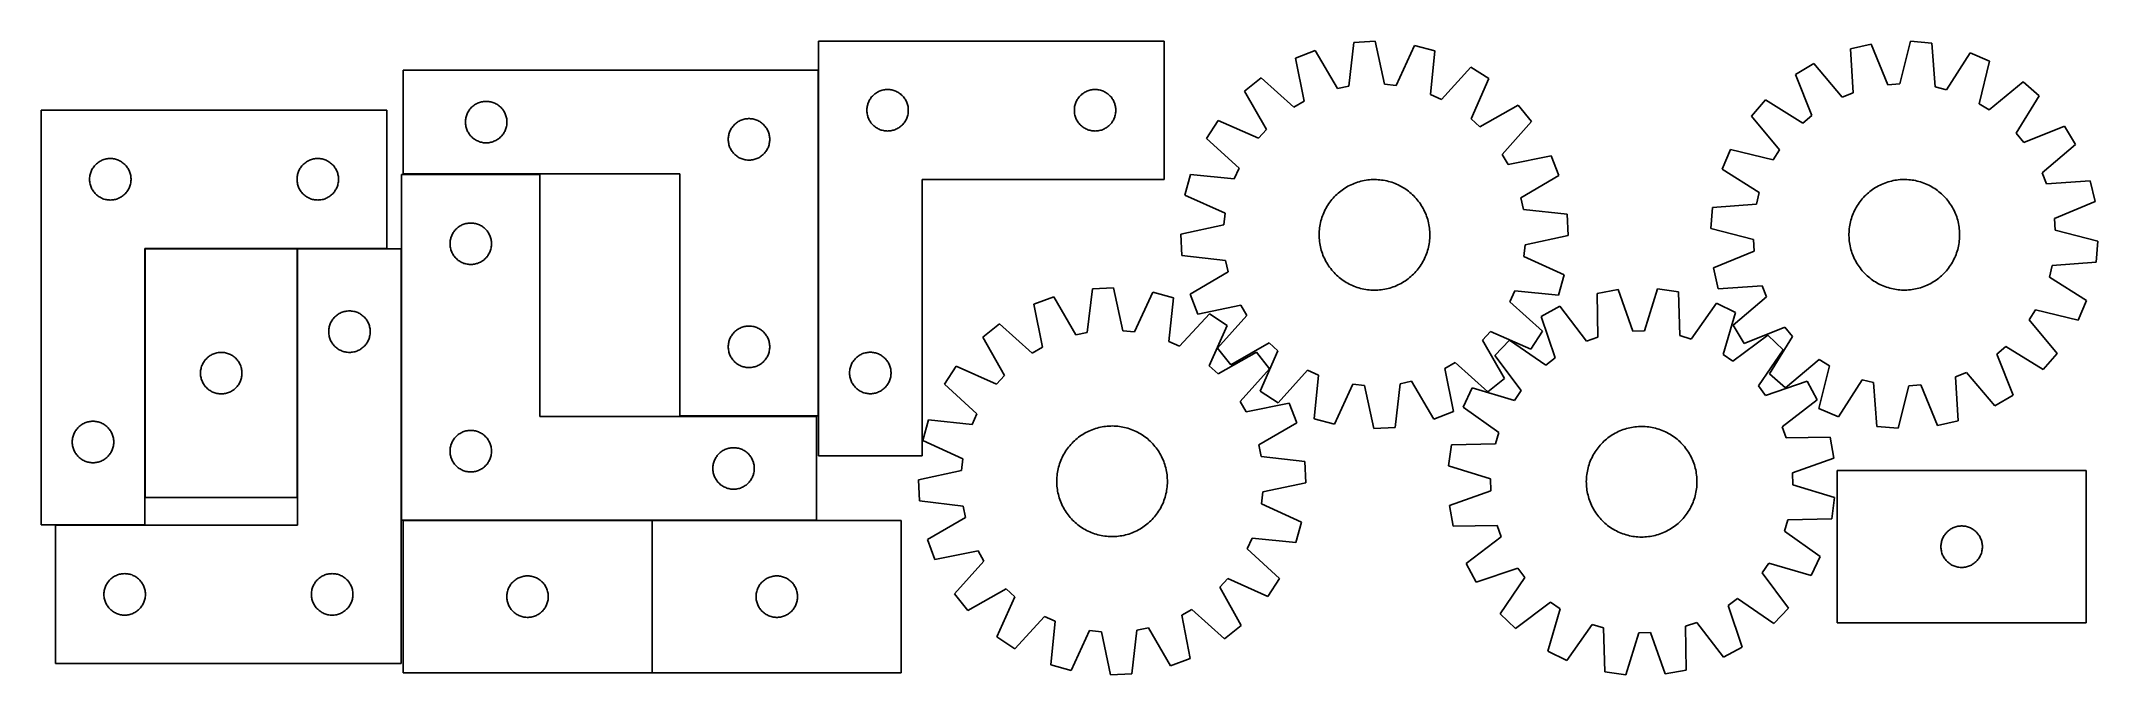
# Model space of a CAD drawing. Header units: millimetres. Extents: x 7 to 1493, y 7 to 465.
import ezdxf

# ---------------------------------------------------------------- set-up
doc = ezdxf.new("R2010")
doc.units = ezdxf.units.MM
doc.layers.add('COMMON', color=5, linetype='CONTINUOUS', true_color=0x0000ff)
doc.layers.add('CUT', color=7, linetype='CONTINUOUS', true_color=0x000000)

msp = doc.modelspace()

# ---------------------------------------------------------------- linework, layer by layer
at = {"layer": 'COMMON'}
for p, q in [((568.383265, 193.780829), (568.383265, 443.780829)), ((81.640333, 314.734682), (81.640333, 134.734682)), ((191.740334, 314.834683), (81.740334, 314.834683)), ((191.840335, 134.734682), (191.840335, 314.734682)), ((256.540333, 314.834683), (191.940335, 314.834683)), ((267.040336, 118.311829), (267.040336, 314.734682)), ((81.540333, 114.834683), (16.940335, 114.834683)), ((448.198058, 118.211829), (268.198058, 118.211829)), ((448.298058, 118.111828), (448.298058, 8.111828)), ((567.140336, 118.211829), (448.398059, 118.211829))]:
    msp.add_line(p, q, dxfattribs=at)
at = {"layer": 'CUT'}
for p, q in [((568.483265, 464.846735), (568.483265, 164.846735)), ((818.483265, 464.846735), (568.483265, 464.846735)), ((818.483265, 364.846735), (818.483265, 464.846735)), ((955.550251, 463.926705), (952.043445, 432.356512)), ((970.915528, 464.725969), (955.550251, 463.926705)), ((977.678953, 433.690008), (970.915528, 464.725969)), ((999.296874, 461.731801), (986.205977, 432.790427)), ((1014.157106, 457.743815), (999.296874, 461.731801)), ((1329.549476, 462.706241), (1314.55825, 459.243048)), ((1341.61501, 433.322612), (1329.549476, 462.706241)), ((1358.018527, 464.700969), (1350.168384, 433.921917)), ((1373.346215, 463.362117), (1358.018527, 464.700969)), ((1375.741179, 431.688171), (1373.346215, 463.362117)), ((927.632739, 458.004009), (913.266479, 452.495732)), ((913.266479, 452.495732), (919.687034, 421.387032)), ((943.655778, 430.57707), (927.632739, 458.004009)), ((1010.998867, 426.13685), (1014.157106, 457.743815)), ((1040.224122, 446.125875), (1018.830562, 422.646302)), ((1053.124687, 437.74101), (1040.224122, 446.125875)), ((1288.098978, 448.548528), (1274.911661, 440.622292)), ((1308.654024, 424.331491), (1288.098978, 448.548528)), ((1314.55825, 459.243048), (1316.60357, 427.544603)), ((1401.038297, 456.461796), (1384.061117, 429.615006)), ((1415.202067, 450.451957), (1401.038297, 456.461796)), ((1407.692025, 419.588159), (1415.202067, 450.451957)), ((568.283264, 443.780829), (268.283264, 443.780829)), ((268.283264, 443.780829), (268.283264, 368.780829)), ((568.283264, 193.780829), (568.283264, 443.780829)), ((888.545561, 438.235927), (876.584586, 428.557826)), ((912.259766, 417.10275), (888.545561, 438.235927)), ((952.043445, 432.356512), (943.655778, 430.57707)), ((986.205977, 432.790427), (977.678953, 433.690008)), ((1040.353933, 408.656949), (1053.124687, 437.74101)), ((1274.911661, 440.622292), (1286.652234, 411.107318)), ((1350.168384, 433.921917), (1341.61501, 433.322612)), ((1384.061117, 429.615006), (1375.741179, 431.688171)), ((1439.406485, 435.332037), (1414.964113, 415.04546)), ((1451.019888, 425.239495), (1439.406485, 435.332037)), ((317.016285, 416.183111), (317.540981, 416.749992)), ((317.540981, 416.749992), (318.094164, 417.28911)), ((318.094164, 417.28911), (318.674366, 417.799036)), ((318.674366, 417.799036), (319.28005, 418.278418)), ((319.28005, 418.278418), (319.909608, 418.725985)), ((319.909608, 418.725985), (320.561372, 419.140549)), ((320.561372, 419.140549), (321.233613, 419.521011)), ((321.233613, 419.521011), (321.924548, 419.866363)), ((321.924548, 419.866363), (322.632346, 420.175689)), ((322.632346, 420.175689), (323.355128, 420.448168)), ((323.355128, 420.448168), (324.09098, 420.683077)), ((324.09098, 420.683077), (324.837948, 420.879795)), ((324.837948, 420.879795), (325.594053, 421.037799)), ((325.594053, 421.037799), (326.357289, 421.156669)), ((326.357289, 421.156669), (327.125632, 421.236092)), ((327.125632, 421.236092), (327.897045, 421.275856)), ((327.897045, 421.275856), (328.669483, 421.275856)), ((328.669483, 421.275856), (329.440896, 421.236092)), ((329.440896, 421.236092), (330.209239, 421.156669)), ((330.209239, 421.156669), (330.972475, 421.037799)), ((330.972475, 421.037799), (331.72858, 420.879795)), ((331.72858, 420.879795), (332.475549, 420.683077)), ((332.475549, 420.683077), (333.2114, 420.448168)), ((333.2114, 420.448168), (333.934182, 420.175689)), ((333.934182, 420.175689), (334.64198, 419.866363)), ((334.64198, 419.866363), (335.332915, 419.521011)), ((335.332915, 419.521011), (336.005156, 419.140549)), ((336.005156, 419.140549), (336.65692, 418.725985)), ((336.65692, 418.725985), (337.286478, 418.278418)), ((337.286478, 418.278418), (337.892162, 417.799036)), ((337.892162, 417.799036), (338.472364, 417.28911)), ((338.472364, 417.28911), (339.025547, 416.749992)), ((339.025547, 416.749992), (339.550243, 416.183111)), ((603.528002, 416.004367), (603.607425, 416.77271)), ((603.607425, 416.77271), (603.726296, 417.535946)), ((603.726296, 417.535946), (603.884299, 418.292051)), ((603.884299, 418.292051), (604.081017, 419.039019)), ((604.081017, 419.039019), (604.315927, 419.77487)), ((604.315927, 419.77487), (604.588406, 420.497653)), ((604.588406, 420.497653), (604.897731, 421.205451)), ((604.897731, 421.205451), (605.243083, 421.896386)), ((605.243083, 421.896386), (605.623546, 422.568627)), ((605.623546, 422.568627), (606.03811, 423.22039)), ((606.03811, 423.22039), (606.485676, 423.849949)), ((606.485676, 423.849949), (606.965058, 424.455632)), ((606.965058, 424.455632), (607.474985, 425.035835)), ((607.474985, 425.035835), (608.014103, 425.589017)), ((608.014103, 425.589017), (608.580983, 426.113714)), ((608.580983, 426.113714), (609.174123, 426.608532)), ((609.174123, 426.608532), (609.791949, 427.07216)), ((609.791949, 427.07216), (610.432822, 427.503368)), ((610.432822, 427.503368), (611.095044, 427.901013)), ((611.095044, 427.901013), (611.776858, 428.264041)), ((611.776858, 428.264041), (612.476457, 428.591488)), ((612.476457, 428.591488), (613.191984, 428.882487)), ((613.191984, 428.882487), (613.921543, 429.136265)), ((613.921543, 429.136265), (614.663198, 429.352151)), ((614.663198, 429.352151), (615.414984, 429.52957)), ((615.414984, 429.52957), (616.174906, 429.668053)), ((616.174906, 429.668053), (616.94095, 429.767233)), ((616.94095, 429.767233), (617.711084, 429.826846)), ((617.711084, 429.826846), (618.483265, 429.846735)), ((618.483265, 429.846735), (619.255446, 429.826846)), ((619.255446, 429.826846), (620.02558, 429.767233)), ((620.02558, 429.767233), (620.791624, 429.668053)), ((620.791624, 429.668053), (621.551546, 429.52957)), ((621.551546, 429.52957), (622.303332, 429.352151)), ((622.303332, 429.352151), (623.044988, 429.136265)), ((623.044988, 429.136265), (623.774546, 428.882487)), ((623.774546, 428.882487), (624.490074, 428.591488)), ((624.490074, 428.591488), (625.189672, 428.264041)), ((625.189672, 428.264041), (625.871486, 427.901013)), ((625.871486, 427.901013), (626.533708, 427.503368)), ((626.533708, 427.503368), (627.174582, 427.07216)), ((627.174582, 427.07216), (627.792407, 426.608532)), ((627.792407, 426.608532), (628.385547, 426.113714)), ((628.385547, 426.113714), (628.952427, 425.589017)), ((628.952427, 425.589017), (629.491546, 425.035835)), ((629.491546, 425.035835), (630.001472, 424.455632)), ((630.001472, 424.455632), (630.480854, 423.849949)), ((630.480854, 423.849949), (630.92842, 423.22039)), ((630.92842, 423.22039), (631.342985, 422.568627)), ((631.342985, 422.568627), (631.723447, 421.896386)), ((631.723447, 421.896386), (632.068799, 421.205451)), ((632.068799, 421.205451), (632.378125, 420.497653)), ((632.378125, 420.497653), (632.650604, 419.77487)), ((632.650604, 419.77487), (632.885513, 419.039019)), ((632.885513, 419.039019), (633.082231, 418.292051)), ((633.082231, 418.292051), (633.240234, 417.535946)), ((633.240234, 417.535946), (633.359105, 416.77271)), ((633.359105, 416.77271), (633.438528, 416.004367)), ((753.528002, 416.004367), (753.607425, 416.77271)), ((753.607425, 416.77271), (753.726296, 417.535946)), ((753.726296, 417.535946), (753.884299, 418.292051)), ((753.884299, 418.292051), (754.081017, 419.039019)), ((754.081017, 419.039019), (754.315927, 419.77487)), ((754.315927, 419.77487), (754.588406, 420.497653)), ((754.588406, 420.497653), (754.897731, 421.205451)), ((754.897731, 421.205451), (755.243083, 421.896386)), ((755.243083, 421.896386), (755.623546, 422.568627)), ((755.623546, 422.568627), (756.03811, 423.22039)), ((756.03811, 423.22039), (756.485676, 423.849949)), ((756.485676, 423.849949), (756.965058, 424.455632)), ((756.965058, 424.455632), (757.474985, 425.035835)), ((757.474985, 425.035835), (758.014103, 425.589017)), ((758.014103, 425.589017), (758.580983, 426.113714)), ((758.580983, 426.113714), (759.174123, 426.608532)), ((759.174123, 426.608532), (759.791949, 427.07216)), ((759.791949, 427.07216), (760.432822, 427.503368)), ((760.432822, 427.503368), (761.095044, 427.901013)), ((761.095044, 427.901013), (761.776858, 428.264041)), ((761.776858, 428.264041), (762.476457, 428.591488)), ((762.476457, 428.591488), (763.191984, 428.882487)), ((763.191984, 428.882487), (763.921543, 429.136265)), ((763.921543, 429.136265), (764.663198, 429.352151)), ((764.663198, 429.352151), (765.414984, 429.52957)), ((765.414984, 429.52957), (766.174906, 429.668053)), ((766.174906, 429.668053), (766.94095, 429.767233)), ((766.94095, 429.767233), (767.711084, 429.826846)), ((767.711084, 429.826846), (768.483265, 429.846735)), ((768.483265, 429.846735), (769.255446, 429.826846)), ((769.255446, 429.826846), (770.02558, 429.767233)), ((770.02558, 429.767233), (770.791624, 429.668053)), ((770.791624, 429.668053), (771.551546, 429.52957)), ((771.551546, 429.52957), (772.303332, 429.352151)), ((772.303332, 429.352151), (773.044988, 429.136265)), ((773.044988, 429.136265), (773.774546, 428.882487)), ((773.774546, 428.882487), (774.490074, 428.591488)), ((774.490074, 428.591488), (775.189672, 428.264041)), ((775.189672, 428.264041), (775.871486, 427.901013)), ((775.871486, 427.901013), (776.533708, 427.503368)), ((776.533708, 427.503368), (777.174582, 427.07216)), ((777.174582, 427.07216), (777.792407, 426.608532)), ((777.792407, 426.608532), (778.385547, 426.113714)), ((778.385547, 426.113714), (778.952427, 425.589017)), ((778.952427, 425.589017), (779.491546, 425.035835)), ((779.491546, 425.035835), (780.001472, 424.455632)), ((780.001472, 424.455632), (780.480854, 423.849949)), ((780.480854, 423.849949), (780.92842, 423.22039)), ((780.92842, 423.22039), (781.342985, 422.568627)), ((781.342985, 422.568627), (781.723447, 421.896386)), ((781.723447, 421.896386), (782.068799, 421.205451)), ((782.068799, 421.205451), (782.378125, 420.497653)), ((782.378125, 420.497653), (782.650604, 419.77487)), ((782.650604, 419.77487), (782.885513, 419.039019)), ((782.885513, 419.039019), (783.082231, 418.292051)), ((783.082231, 418.292051), (783.240234, 417.535946)), ((783.240234, 417.535946), (783.359105, 416.77271)), ((783.359105, 416.77271), (783.438528, 416.004367)), ((876.584586, 428.557826), (892.304014, 400.955755)), ((919.687034, 421.387032), (912.259766, 417.10275)), ((1018.830562, 422.646302), (1010.998867, 426.13685)), ((1074.325751, 418.636541), (1046.723679, 402.917114)), ((1084.003852, 406.675567), (1074.325751, 418.636541)), ((1253.052186, 422.274835), (1242.959644, 410.661432)), ((1280.084672, 405.594923), (1253.052186, 422.274835)), ((1316.60357, 427.544603), (1308.654024, 424.331491)), ((1414.964113, 415.04546), (1407.692025, 419.588159)), ((1434.339976, 398.207009), (1451.019888, 425.239495)), ((6.540333, 414.934683), (6.540333, 114.934683)), ((256.540333, 414.934683), (6.540333, 414.934683)), ((256.540333, 314.934683), (256.540333, 414.934683)), ((313.283264, 406.280829), (313.303153, 407.053011)), ((313.303153, 405.508648), (313.283264, 406.280829)), ((313.303153, 407.053011), (313.362766, 407.823144)), ((313.362766, 404.738514), (313.303153, 405.508648)), ((313.362766, 407.823144), (313.461946, 408.589188)), ((313.461946, 403.972471), (313.362766, 404.738514)), ((313.461946, 408.589188), (313.600429, 409.34911)), ((313.600429, 403.212548), (313.461946, 403.972471)), ((313.600429, 409.34911), (313.777848, 410.100896)), ((313.777848, 402.460763), (313.600429, 403.212548)), ((313.777848, 410.100896), (313.993733, 410.842552)), ((313.993733, 401.719107), (313.777848, 402.460763)), ((313.993733, 410.842552), (314.247512, 411.572111)), ((314.247512, 400.989548), (313.993733, 401.719107)), ((314.247512, 411.572111), (314.538511, 412.287638)), ((314.538511, 412.287638), (314.865958, 412.987236)), ((314.865958, 412.987236), (315.228985, 413.66905)), ((315.228985, 413.66905), (315.626631, 414.331272)), ((315.626631, 414.331272), (316.057839, 414.972146)), ((316.057839, 414.972146), (316.521467, 415.589972)), ((316.521467, 415.589972), (317.016285, 416.183111)), ((339.550243, 416.183111), (340.045061, 415.589972)), ((340.045061, 415.589972), (340.508689, 414.972146)), ((340.508689, 414.972146), (340.939897, 414.331272)), ((340.939897, 414.331272), (341.337543, 413.66905)), ((341.337543, 413.66905), (341.70057, 412.987236)), ((341.70057, 412.987236), (342.028018, 412.287638)), ((342.028018, 412.287638), (342.319016, 411.572111)), ((342.319016, 411.572111), (342.572795, 410.842552)), ((342.572795, 401.719107), (342.319016, 400.989548)), ((342.572795, 410.842552), (342.78868, 410.100896)), ((342.78868, 402.460763), (342.572795, 401.719107)), ((342.78868, 410.100896), (342.966099, 409.34911)), ((342.966099, 403.212548), (342.78868, 402.460763)), ((342.966099, 409.34911), (343.104583, 408.589188)), ((343.104583, 403.972471), (342.966099, 403.212548)), ((343.104583, 408.589188), (343.203762, 407.823144)), ((343.203762, 404.738514), (343.104583, 403.972471)), ((343.203762, 407.823144), (343.263375, 407.053011)), ((343.263375, 405.508648), (343.203762, 404.738514)), ((343.263375, 407.053011), (343.283264, 406.280829)), ((343.283264, 406.280829), (343.263375, 405.508648)), ((505.228985, 401.16905), (505.626631, 401.831272)), ((505.626631, 401.831272), (506.057839, 402.472146)), ((506.057839, 402.472146), (506.521467, 403.089972)), ((506.521467, 403.089972), (507.016285, 403.683111)), ((507.016285, 403.683111), (507.540981, 404.249992)), ((507.540981, 404.249992), (508.094164, 404.78911)), ((508.094164, 404.78911), (508.674366, 405.299036)), ((508.674366, 405.299036), (509.28005, 405.778418)), ((509.28005, 405.778418), (509.909608, 406.225985)), ((509.909608, 406.225985), (510.561372, 406.640549)), ((510.561372, 406.640549), (511.233613, 407.021011)), ((511.233613, 407.021011), (511.924548, 407.366363)), ((511.924548, 407.366363), (512.632346, 407.675689)), ((512.632346, 407.675689), (513.355128, 407.948168)), ((513.355128, 407.948168), (514.09098, 408.183077)), ((514.09098, 408.183077), (514.837948, 408.379795)), ((514.837948, 408.379795), (515.594053, 408.537799)), ((515.594053, 408.537799), (516.357289, 408.656669)), ((516.357289, 408.656669), (517.125632, 408.736092)), ((517.125632, 408.736092), (517.897045, 408.775856)), ((517.897045, 408.775856), (518.669483, 408.775856)), ((518.669483, 408.775856), (519.440896, 408.736092)), ((519.440896, 408.736092), (520.209239, 408.656669)), ((520.209239, 408.656669), (520.972475, 408.537799)), ((520.972475, 408.537799), (521.72858, 408.379795)), ((521.72858, 408.379795), (522.475549, 408.183077)), ((522.475549, 408.183077), (523.2114, 407.948168)), ((523.2114, 407.948168), (523.934182, 407.675689)), ((523.934182, 407.675689), (524.64198, 407.366363)), ((524.64198, 407.366363), (525.332915, 407.021011)), ((525.332915, 407.021011), (526.005156, 406.640549)), ((526.005156, 406.640549), (526.65692, 406.225985)), ((526.65692, 406.225985), (527.286478, 405.778418)), ((527.286478, 405.778418), (527.892162, 405.299036)), ((527.892162, 405.299036), (528.472364, 404.78911)), ((528.472364, 404.78911), (529.025547, 404.249992)), ((529.025547, 404.249992), (529.550243, 403.683111)), ((529.550243, 403.683111), (530.045061, 403.089972)), ((530.045061, 403.089972), (530.508689, 402.472146)), ((530.508689, 402.472146), (530.939897, 401.831272)), ((530.939897, 401.831272), (531.337543, 401.16905)), ((603.488238, 415.232953), (603.528002, 416.004367)), ((603.488238, 414.460516), (603.488238, 415.232953)), ((603.528002, 413.689103), (603.488238, 414.460516)), ((603.607425, 412.920759), (603.528002, 413.689103)), ((603.726296, 412.157523), (603.607425, 412.920759)), ((603.884299, 411.401419), (603.726296, 412.157523)), ((604.081017, 410.65445), (603.884299, 411.401419)), ((604.315927, 409.918599), (604.081017, 410.65445)), ((604.588406, 409.195816), (604.315927, 409.918599)), ((604.897731, 408.488019), (604.588406, 409.195816)), ((605.243083, 407.797084), (604.897731, 408.488019)), ((605.623546, 407.124843), (605.243083, 407.797084)), ((606.03811, 406.473079), (605.623546, 407.124843)), ((606.485676, 405.84352), (606.03811, 406.473079)), ((606.965058, 405.237837), (606.485676, 405.84352)), ((607.474985, 404.657635), (606.965058, 405.237837)), ((608.014103, 404.104452), (607.474985, 404.657635)), ((608.580983, 403.579756), (608.014103, 404.104452)), ((609.174123, 403.084938), (608.580983, 403.579756)), ((609.791949, 402.62131), (609.174123, 403.084938)), ((610.432822, 402.190101), (609.791949, 402.62131)), ((611.095044, 401.792456), (610.432822, 402.190101)), ((611.776858, 401.429428), (611.095044, 401.792456)), ((625.871486, 401.792456), (625.189672, 401.429428)), ((626.533708, 402.190101), (625.871486, 401.792456)), ((627.174582, 402.62131), (626.533708, 402.190101)), ((627.792407, 403.084938), (627.174582, 402.62131)), ((628.385547, 403.579756), (627.792407, 403.084938)), ((628.952427, 404.104452), (628.385547, 403.579756)), ((629.491546, 404.657635), (628.952427, 404.104452)), ((630.001472, 405.237837), (629.491546, 404.657635)), ((630.480854, 405.84352), (630.001472, 405.237837)), ((630.92842, 406.473079), (630.480854, 405.84352)), ((631.342985, 407.124843), (630.92842, 406.473079)), ((631.723447, 407.797084), (631.342985, 407.124843)), ((632.068799, 408.488019), (631.723447, 407.797084)), ((632.378125, 409.195816), (632.068799, 408.488019)), ((632.650604, 409.918599), (632.378125, 409.195816)), ((632.885513, 410.65445), (632.650604, 409.918599)), ((633.082231, 411.401419), (632.885513, 410.65445)), ((633.240234, 412.157523), (633.082231, 411.401419)), ((633.359105, 412.920759), (633.240234, 412.157523)), ((633.438528, 413.689103), (633.359105, 412.920759)), ((633.438528, 416.004367), (633.478292, 415.232953)), ((633.478292, 414.460516), (633.438528, 413.689103)), ((633.478292, 415.232953), (633.478292, 414.460516)), ((753.488238, 415.232953), (753.528002, 416.004367)), ((753.488238, 414.460516), (753.488238, 415.232953)), ((753.528002, 413.689103), (753.488238, 414.460516)), ((753.607425, 412.920759), (753.528002, 413.689103)), ((753.726296, 412.157523), (753.607425, 412.920759)), ((753.884299, 411.401419), (753.726296, 412.157523)), ((754.081017, 410.65445), (753.884299, 411.401419)), ((754.315927, 409.918599), (754.081017, 410.65445)), ((754.588406, 409.195816), (754.315927, 409.918599)), ((754.897731, 408.488019), (754.588406, 409.195816)), ((755.243083, 407.797084), (754.897731, 408.488019)), ((755.623546, 407.124843), (755.243083, 407.797084)), ((756.03811, 406.473079), (755.623546, 407.124843)), ((756.485676, 405.84352), (756.03811, 406.473079)), ((756.965058, 405.237837), (756.485676, 405.84352)), ((757.474985, 404.657635), (756.965058, 405.237837)), ((758.014103, 404.104452), (757.474985, 404.657635)), ((758.580983, 403.579756), (758.014103, 404.104452)), ((759.174123, 403.084938), (758.580983, 403.579756)), ((759.791949, 402.62131), (759.174123, 403.084938)), ((760.432822, 402.190101), (759.791949, 402.62131)), ((761.095044, 401.792456), (760.432822, 402.190101)), ((761.776858, 401.429428), (761.095044, 401.792456)), ((775.871486, 401.792456), (775.189672, 401.429428)), ((776.533708, 402.190101), (775.871486, 401.792456)), ((777.174582, 402.62131), (776.533708, 402.190101)), ((777.792407, 403.084938), (777.174582, 402.62131)), ((778.385547, 403.579756), (777.792407, 403.084938)), ((778.952427, 404.104452), (778.385547, 403.579756)), ((779.491546, 404.657635), (778.952427, 404.104452)), ((780.001472, 405.237837), (779.491546, 404.657635)), ((780.480854, 405.84352), (780.001472, 405.237837)), ((780.92842, 406.473079), (780.480854, 405.84352)), ((781.342985, 407.124843), (780.92842, 406.473079)), ((781.723447, 407.797084), (781.342985, 407.124843)), ((782.068799, 408.488019), (781.723447, 407.797084)), ((782.378125, 409.195816), (782.068799, 408.488019)), ((782.650604, 409.918599), (782.378125, 409.195816)), ((782.885513, 410.65445), (782.650604, 409.918599)), ((783.082231, 411.401419), (782.885513, 410.65445)), ((783.240234, 412.157523), (783.082231, 411.401419)), ((783.359105, 412.920759), (783.240234, 412.157523)), ((783.438528, 413.689103), (783.359105, 412.920759)), ((783.438528, 416.004367), (783.478292, 415.232953)), ((783.478292, 414.460516), (783.438528, 413.689103)), ((783.478292, 415.232953), (783.478292, 414.460516)), ((857.480118, 407.356763), (849.095253, 394.456197)), ((886.564179, 394.586009), (857.480118, 407.356763)), ((1046.723679, 402.917114), (1040.353933, 408.656949)), ((1062.870674, 382.961361), (1084.003852, 406.675567)), ((1242.959644, 410.661432), (1263.246221, 386.21906)), ((1286.652234, 411.107318), (1280.084672, 405.594923)), ((1469.367345, 403.38002), (1439.852371, 391.639447)), ((1477.293581, 390.192703), (1469.367345, 403.38002)), ((314.538511, 400.274021), (314.247512, 400.989548)), ((314.865958, 399.574422), (314.538511, 400.274021)), ((315.228985, 398.892608), (314.865958, 399.574422)), ((315.626631, 398.230386), (315.228985, 398.892608)), ((316.057839, 397.589513), (315.626631, 398.230386)), ((316.521467, 396.971687), (316.057839, 397.589513)), ((317.016285, 396.378548), (316.521467, 396.971687)), ((317.540981, 395.811667), (317.016285, 396.378548)), ((318.094164, 395.272549), (317.540981, 395.811667)), ((318.674366, 394.762623), (318.094164, 395.272549)), ((319.28005, 394.283241), (318.674366, 394.762623)), ((319.909608, 393.835674), (319.28005, 394.283241)), ((320.561372, 393.42111), (319.909608, 393.835674)), ((321.233613, 393.040647), (320.561372, 393.42111)), ((321.924548, 392.695295), (321.233613, 393.040647)), ((322.632346, 392.38597), (321.924548, 392.695295)), ((323.355128, 392.113491), (322.632346, 392.38597)), ((324.09098, 391.878581), (323.355128, 392.113491)), ((324.837948, 391.681864), (324.09098, 391.878581)), ((325.594053, 391.52386), (324.837948, 391.681864)), ((326.357289, 391.404989), (325.594053, 391.52386)), ((327.125632, 391.325566), (326.357289, 391.404989)), ((327.897045, 391.285802), (327.125632, 391.325566)), ((328.669483, 391.285802), (327.897045, 391.285802)), ((329.440896, 391.325566), (328.669483, 391.285802)), ((330.209239, 391.404989), (329.440896, 391.325566)), ((330.972475, 391.52386), (330.209239, 391.404989)), ((331.72858, 391.681864), (330.972475, 391.52386)), ((332.475549, 391.878581), (331.72858, 391.681864)), ((333.2114, 392.113491), (332.475549, 391.878581)), ((333.934182, 392.38597), (333.2114, 392.113491)), ((334.64198, 392.695295), (333.934182, 392.38597)), ((335.332915, 393.040647), (334.64198, 392.695295)), ((336.005156, 393.42111), (335.332915, 393.040647)), ((336.65692, 393.835674), (336.005156, 393.42111)), ((337.286478, 394.283241), (336.65692, 393.835674)), ((337.892162, 394.762623), (337.286478, 394.283241)), ((338.472364, 395.272549), (337.892162, 394.762623)), ((339.025547, 395.811667), (338.472364, 395.272549)), ((339.550243, 396.378548), (339.025547, 395.811667)), ((340.045061, 396.971687), (339.550243, 396.378548)), ((340.508689, 397.589513), (340.045061, 396.971687)), ((340.939897, 398.230386), (340.508689, 397.589513)), ((341.337543, 398.892608), (340.939897, 398.230386)), ((341.70057, 399.574422), (341.337543, 398.892608)), ((342.028018, 400.274021), (341.70057, 399.574422)), ((342.319016, 400.989548), (342.028018, 400.274021)), ((503.283264, 393.780829), (503.303153, 394.553011)), ((503.303153, 393.008648), (503.283264, 393.780829)), ((503.303153, 394.553011), (503.362766, 395.323144)), ((503.362766, 392.238514), (503.303153, 393.008648)), ((503.362766, 395.323144), (503.461946, 396.089188)), ((503.461946, 391.472471), (503.362766, 392.238514)), ((503.461946, 396.089188), (503.600429, 396.84911)), ((503.600429, 390.712548), (503.461946, 391.472471)), ((503.600429, 396.84911), (503.777848, 397.600896)), ((503.777848, 389.960763), (503.600429, 390.712548)), ((503.777848, 397.600896), (503.993733, 398.342552)), ((503.993733, 389.219107), (503.777848, 389.960763)), ((503.993733, 398.342552), (504.247512, 399.072111)), ((504.247512, 388.489548), (503.993733, 389.219107)), ((504.247512, 399.072111), (504.538511, 399.787638)), ((504.538511, 387.774021), (504.247512, 388.489548)), ((504.538511, 399.787638), (504.865958, 400.487236)), ((504.865958, 387.074422), (504.538511, 387.774021)), ((504.865958, 400.487236), (505.228985, 401.16905)), ((505.228985, 386.392608), (504.865958, 387.074422)), ((531.337543, 401.16905), (531.70057, 400.487236)), ((531.70057, 387.074422), (531.337543, 386.392608)), ((531.70057, 400.487236), (532.028018, 399.787638)), ((532.028018, 387.774021), (531.70057, 387.074422)), ((532.028018, 399.787638), (532.319016, 399.072111)), ((532.319016, 388.489548), (532.028018, 387.774021)), ((532.319016, 399.072111), (532.572795, 398.342552)), ((532.572795, 389.219107), (532.319016, 388.489548)), ((532.572795, 398.342552), (532.78868, 397.600896)), ((532.78868, 389.960763), (532.572795, 389.219107)), ((532.78868, 397.600896), (532.966099, 396.84911)), ((532.966099, 390.712548), (532.78868, 389.960763)), ((532.966099, 396.84911), (533.104583, 396.089188)), ((533.104583, 391.472471), (532.966099, 390.712548)), ((533.104583, 396.089188), (533.203762, 395.323144)), ((533.203762, 392.238514), (533.104583, 391.472471)), ((533.203762, 395.323144), (533.263375, 394.553011)), ((533.263375, 393.008648), (533.203762, 392.238514)), ((533.263375, 394.553011), (533.283264, 393.780829)), ((533.283264, 393.780829), (533.263375, 393.008648)), ((612.476457, 401.101981), (611.776858, 401.429428)), ((613.191984, 400.810982), (612.476457, 401.101981)), ((613.921543, 400.557204), (613.191984, 400.810982)), ((614.663198, 400.341319), (613.921543, 400.557204)), ((615.414984, 400.163899), (614.663198, 400.341319)), ((616.174906, 400.025416), (615.414984, 400.163899)), ((616.94095, 399.926237), (616.174906, 400.025416)), ((617.711084, 399.866623), (616.94095, 399.926237)), ((618.483265, 399.846735), (617.711084, 399.866623)), ((619.255446, 399.866623), (618.483265, 399.846735)), ((620.02558, 399.926237), (619.255446, 399.866623)), ((620.791624, 400.025416), (620.02558, 399.926237)), ((621.551546, 400.163899), (620.791624, 400.025416)), ((622.303332, 400.341319), (621.551546, 400.163899)), ((623.044988, 400.557204), (622.303332, 400.341319)), ((623.774546, 400.810982), (623.044988, 400.557204)), ((624.490074, 401.101981), (623.774546, 400.810982)), ((625.189672, 401.429428), (624.490074, 401.101981)), ((762.476457, 401.101981), (761.776858, 401.429428)), ((763.191984, 400.810982), (762.476457, 401.101981)), ((763.921543, 400.557204), (763.191984, 400.810982)), ((764.663198, 400.341319), (763.921543, 400.557204)), ((765.414984, 400.163899), (764.663198, 400.341319)), ((766.174906, 400.025416), (765.414984, 400.163899)), ((766.94095, 399.926237), (766.174906, 400.025416)), ((767.711084, 399.866623), (766.94095, 399.926237)), ((768.483265, 399.846735), (767.711084, 399.866623)), ((769.255446, 399.866623), (768.483265, 399.846735)), ((770.02558, 399.926237), (769.255446, 399.866623)), ((770.791624, 400.025416), (770.02558, 399.926237)), ((771.551546, 400.163899), (770.791624, 400.025416)), ((772.303332, 400.341319), (771.551546, 400.163899)), ((773.044988, 400.557204), (772.303332, 400.341319)), ((773.774546, 400.810982), (773.044988, 400.557204)), ((774.490074, 401.101981), (773.774546, 400.810982)), ((775.189672, 401.429428), (774.490074, 401.101981)), ((849.095253, 394.456197), (872.574826, 373.062637)), ((892.304014, 400.955755), (886.564179, 394.586009)), ((1439.852371, 391.639447), (1434.339976, 398.207009)), ((1453.076545, 369.637657), (1477.293581, 390.192703)), ((42.954799, 371.293399), (43.300151, 371.984334)), ((43.300151, 371.984334), (43.680614, 372.656575)), ((43.680614, 372.656575), (44.095178, 373.308339)), ((44.095178, 373.308339), (44.542744, 373.937897)), ((44.542744, 373.937897), (45.022126, 374.543581)), ((45.022126, 374.543581), (45.532052, 375.123783)), ((45.532052, 375.123783), (46.071171, 375.676966)), ((46.071171, 375.676966), (46.638051, 376.201662)), ((46.638051, 376.201662), (47.231191, 376.69648)), ((47.231191, 376.69648), (47.849016, 377.160108)), ((47.849016, 377.160108), (48.48989, 377.591317)), ((48.48989, 377.591317), (49.152112, 377.988962)), ((49.152112, 377.988962), (49.833926, 378.351989)), ((49.833926, 378.351989), (50.533524, 378.679437)), ((50.533524, 378.679437), (51.249052, 378.970435)), ((51.249052, 378.970435), (51.97861, 379.224214)), ((51.97861, 379.224214), (52.720266, 379.440099)), ((52.720266, 379.440099), (53.472052, 379.617518)), ((53.472052, 379.617518), (54.231974, 379.756002)), ((54.231974, 379.756002), (54.998018, 379.855181)), ((54.998018, 379.855181), (55.768152, 379.914795)), ((55.768152, 379.914795), (56.540333, 379.934683)), ((56.540333, 379.934683), (57.312514, 379.914795)), ((57.312514, 379.914795), (58.082648, 379.855181)), ((58.082648, 379.855181), (58.848692, 379.756002)), ((58.848692, 379.756002), (59.608614, 379.617518)), ((59.608614, 379.617518), (60.3604, 379.440099)), ((60.3604, 379.440099), (61.102055, 379.224214)), ((61.102055, 379.224214), (61.831614, 378.970435)), ((61.831614, 378.970435), (62.547142, 378.679437)), ((62.547142, 378.679437), (63.24674, 378.351989)), ((63.24674, 378.351989), (63.928554, 377.988962)), ((63.928554, 377.988962), (64.590776, 377.591317)), ((64.590776, 377.591317), (65.231649, 377.160108)), ((65.231649, 377.160108), (65.849475, 376.69648)), ((65.849475, 376.69648), (66.442615, 376.201662)), ((66.442615, 376.201662), (67.009495, 375.676966)), ((67.009495, 375.676966), (67.548613, 375.123783)), ((67.548613, 375.123783), (68.05854, 374.543581)), ((68.05854, 374.543581), (68.537922, 373.937897)), ((68.537922, 373.937897), (68.985488, 373.308339)), ((68.985488, 373.308339), (69.400052, 372.656575)), ((69.400052, 372.656575), (69.780515, 371.984334)), ((69.780515, 371.984334), (70.125867, 371.293399)), ((192.954799, 371.293399), (193.300151, 371.984334)), ((193.300151, 371.984334), (193.680614, 372.656575)), ((193.680614, 372.656575), (194.095178, 373.308339)), ((194.095178, 373.308339), (194.542744, 373.937897)), ((194.542744, 373.937897), (195.022126, 374.543581)), ((195.022126, 374.543581), (195.532052, 375.123783)), ((195.532052, 375.123783), (196.071171, 375.676966)), ((196.071171, 375.676966), (196.638051, 376.201662)), ((196.638051, 376.201662), (197.231191, 376.69648)), ((197.231191, 376.69648), (197.849016, 377.160108)), ((197.849016, 377.160108), (198.48989, 377.591317)), ((198.48989, 377.591317), (199.152112, 377.988962)), ((199.152112, 377.988962), (199.833926, 378.351989)), ((199.833926, 378.351989), (200.533524, 378.679437)), ((200.533524, 378.679437), (201.249052, 378.970435)), ((201.249052, 378.970435), (201.97861, 379.224214)), ((201.97861, 379.224214), (202.720266, 379.440099)), ((202.720266, 379.440099), (203.472052, 379.617518)), ((203.472052, 379.617518), (204.231974, 379.756002)), ((204.231974, 379.756002), (204.998018, 379.855181)), ((204.998018, 379.855181), (205.768152, 379.914795)), ((205.768152, 379.914795), (206.540333, 379.934683)), ((206.540333, 379.934683), (207.312514, 379.914795)), ((207.312514, 379.914795), (208.082648, 379.855181)), ((208.082648, 379.855181), (208.848692, 379.756002)), ((208.848692, 379.756002), (209.608614, 379.617518)), ((209.608614, 379.617518), (210.3604, 379.440099)), ((210.3604, 379.440099), (211.102055, 379.224214)), ((211.102055, 379.224214), (211.831614, 378.970435)), ((211.831614, 378.970435), (212.547142, 378.679437)), ((212.547142, 378.679437), (213.24674, 378.351989)), ((213.24674, 378.351989), (213.928554, 377.988962)), ((213.928554, 377.988962), (214.590776, 377.591317)), ((214.590776, 377.591317), (215.231649, 377.160108)), ((215.231649, 377.160108), (215.849475, 376.69648)), ((215.849475, 376.69648), (216.442615, 376.201662)), ((216.442615, 376.201662), (217.009495, 375.676966)), ((217.009495, 375.676966), (217.548613, 375.123783)), ((217.548613, 375.123783), (218.05854, 374.543581)), ((218.05854, 374.543581), (218.537922, 373.937897)), ((218.537922, 373.937897), (218.985488, 373.308339)), ((218.985488, 373.308339), (219.400052, 372.656575)), ((219.400052, 372.656575), (219.780515, 371.984334)), ((219.780515, 371.984334), (220.125867, 371.293399)), ((505.626631, 385.730386), (505.228985, 386.392608)), ((506.057839, 385.089513), (505.626631, 385.730386)), ((506.521467, 384.471687), (506.057839, 385.089513)), ((507.016285, 383.878548), (506.521467, 384.471687)), ((507.540981, 383.311667), (507.016285, 383.878548)), ((508.094164, 382.772549), (507.540981, 383.311667)), ((508.674366, 382.262623), (508.094164, 382.772549)), ((509.28005, 381.783241), (508.674366, 382.262623)), ((509.909608, 381.335674), (509.28005, 381.783241)), ((510.561372, 380.92111), (509.909608, 381.335674)), ((511.233613, 380.540647), (510.561372, 380.92111)), ((511.924548, 380.195295), (511.233613, 380.540647)), ((512.632346, 379.88597), (511.924548, 380.195295)), ((513.355128, 379.613491), (512.632346, 379.88597)), ((514.09098, 379.378581), (513.355128, 379.613491)), ((514.837948, 379.181864), (514.09098, 379.378581)), ((515.594053, 379.02386), (514.837948, 379.181864)), ((516.357289, 378.904989), (515.594053, 379.02386)), ((517.125632, 378.825566), (516.357289, 378.904989)), ((517.897045, 378.785802), (517.125632, 378.825566)), ((518.669483, 378.785802), (517.897045, 378.785802)), ((519.440896, 378.825566), (518.669483, 378.785802)), ((520.209239, 378.904989), (519.440896, 378.825566)), ((520.972475, 379.02386), (520.209239, 378.904989)), ((521.72858, 379.181864), (520.972475, 379.02386)), ((522.475549, 379.378581), (521.72858, 379.181864)), ((523.2114, 379.613491), (522.475549, 379.378581)), ((523.934182, 379.88597), (523.2114, 379.613491)), ((524.64198, 380.195295), (523.934182, 379.88597)), ((525.332915, 380.540647), (524.64198, 380.195295)), ((526.005156, 380.92111), (525.332915, 380.540647)), ((526.65692, 381.335674), (526.005156, 380.92111)), ((527.286478, 381.783241), (526.65692, 381.335674)), ((527.892162, 382.262623), (527.286478, 381.783241)), ((528.472364, 382.772549), (527.892162, 382.262623)), ((529.025547, 383.311667), (528.472364, 382.772549)), ((529.550243, 383.878548), (529.025547, 383.311667)), ((530.045061, 384.471687), (529.550243, 383.878548)), ((530.508689, 385.089513), (530.045061, 384.471687)), ((530.939897, 385.730386), (530.508689, 385.089513)), ((531.337543, 386.392608), (530.939897, 385.730386)), ((872.574826, 373.062637), (869.084278, 365.230942)), ((1067.154956, 375.534094), (1062.870674, 382.961361)), ((1098.263656, 381.954649), (1067.154956, 375.534094)), ((1103.771933, 367.588389), (1098.263656, 381.954649)), ((1227.839724, 386.457013), (1221.829885, 372.293244)), ((1221.829885, 372.293244), (1248.676675, 355.316064)), ((1258.703523, 378.946972), (1227.839724, 386.457013)), ((1263.246221, 386.21906), (1258.703523, 378.946972)), ((41.545306, 365.320902), (41.58507, 366.092315)), ((41.545306, 364.548464), (41.545306, 365.320902)), ((41.58507, 363.777051), (41.545306, 364.548464)), ((41.58507, 366.092315), (41.664493, 366.860658)), ((41.664493, 363.008708), (41.58507, 363.777051)), ((41.664493, 366.860658), (41.783364, 367.623895)), ((41.783364, 362.245472), (41.664493, 363.008708)), ((41.783364, 367.623895), (41.941367, 368.379999)), ((41.941367, 361.489367), (41.783364, 362.245472)), ((41.941367, 368.379999), (42.138085, 369.126968)), ((42.138085, 360.742399), (41.941367, 361.489367)), ((42.138085, 369.126968), (42.372995, 369.862819)), ((42.372995, 360.006547), (42.138085, 360.742399)), ((42.372995, 369.862819), (42.645473, 370.585602)), ((42.645473, 359.283765), (42.372995, 360.006547)), ((42.645473, 370.585602), (42.954799, 371.293399)), ((42.954799, 358.575967), (42.645473, 359.283765)), ((43.300151, 357.885032), (42.954799, 358.575967)), ((43.680614, 357.212791), (43.300151, 357.885032)), ((44.095178, 356.561027), (43.680614, 357.212791)), ((69.400052, 357.212791), (68.985488, 356.561027)), ((69.780515, 357.885032), (69.400052, 357.212791)), ((70.125867, 358.575967), (69.780515, 357.885032)), ((70.125867, 371.293399), (70.435192, 370.585602)), ((70.435192, 359.283765), (70.125867, 358.575967)), ((70.435192, 370.585602), (70.707671, 369.862819)), ((70.707671, 360.006547), (70.435192, 359.283765)), ((70.707671, 369.862819), (70.942581, 369.126968)), ((70.942581, 360.742399), (70.707671, 360.006547)), ((70.942581, 369.126968), (71.139299, 368.379999)), ((71.139299, 361.489367), (70.942581, 360.742399)), ((71.139299, 368.379999), (71.297302, 367.623895)), ((71.297302, 362.245472), (71.139299, 361.489367)), ((71.297302, 367.623895), (71.416173, 366.860658)), ((71.416173, 363.008708), (71.297302, 362.245472)), ((71.416173, 366.860658), (71.495596, 366.092315)), ((71.495596, 363.777051), (71.416173, 363.008708)), ((71.495596, 366.092315), (71.53536, 365.320902)), ((71.53536, 364.548464), (71.495596, 363.777051)), ((71.53536, 365.320902), (71.53536, 364.548464)), ((191.545306, 365.320902), (191.58507, 366.092315)), ((191.545306, 364.548464), (191.545306, 365.320902)), ((191.58507, 363.777051), (191.545306, 364.548464)), ((191.58507, 366.092315), (191.664493, 366.860658)), ((191.664493, 363.008708), (191.58507, 363.777051)), ((191.664493, 366.860658), (191.783364, 367.623895)), ((191.783364, 362.245472), (191.664493, 363.008708)), ((191.783364, 367.623895), (191.941367, 368.379999)), ((191.941367, 361.489367), (191.783364, 362.245472)), ((191.941367, 368.379999), (192.138085, 369.126968)), ((192.138085, 360.742399), (191.941367, 361.489367)), ((192.138085, 369.126968), (192.372995, 369.862819)), ((192.372995, 360.006547), (192.138085, 360.742399)), ((192.372995, 369.862819), (192.645473, 370.585602)), ((192.645473, 359.283765), (192.372995, 360.006547)), ((192.645473, 370.585602), (192.954799, 371.293399)), ((192.954799, 358.575967), (192.645473, 359.283765)), ((193.300151, 357.885032), (192.954799, 358.575967)), ((193.680614, 357.212791), (193.300151, 357.885032)), ((194.095178, 356.561027), (193.680614, 357.212791)), ((219.400052, 357.212791), (218.985488, 356.561027)), ((219.780515, 357.885032), (219.400052, 357.212791)), ((220.125867, 358.575967), (219.780515, 357.885032)), ((220.125867, 371.293399), (220.435192, 370.585602)), ((220.435192, 359.283765), (220.125867, 358.575967)), ((220.435192, 370.585602), (220.707671, 369.862819)), ((220.707671, 360.006547), (220.435192, 359.283765)), ((220.707671, 369.862819), (220.942581, 369.126968)), ((220.942581, 360.742399), (220.707671, 360.006547)), ((220.942581, 369.126968), (221.139299, 368.379999)), ((221.139299, 361.489367), (220.942581, 360.742399)), ((221.139299, 368.379999), (221.297302, 367.623895)), ((221.297302, 362.245472), (221.139299, 361.489367)), ((221.297302, 367.623895), (221.416173, 366.860658)), ((221.416173, 363.008708), (221.297302, 362.245472)), ((221.416173, 366.860658), (221.495596, 366.092315)), ((221.495596, 363.777051), (221.416173, 363.008708)), ((221.495596, 366.092315), (221.53536, 365.320902)), ((221.53536, 364.548464), (221.495596, 363.777051)), ((221.53536, 365.320902), (221.53536, 364.548464)), ((367.140336, 368.311829), (267.140336, 368.311829)), ((267.140336, 368.311829), (267.140336, 118.311829)), ((268.283264, 368.780829), (468.283264, 368.780829)), ((367.140336, 193.311829), (367.140336, 368.311829)), ((468.283264, 368.780829), (468.283264, 193.780829)), ((643.483265, 164.846735), (643.483265, 364.846735)), ((643.483265, 364.846735), (818.483265, 364.846735)), ((837.477313, 368.389182), (833.489326, 353.528949)), ((869.084278, 365.230942), (837.477313, 368.389182)), ((946.0734, 356.406383), (947.080536, 357.157838)), ((947.080536, 357.157838), (948.110779, 357.877286)), ((948.110779, 357.877286), (949.163112, 358.564019)), ((949.163112, 358.564019), (950.236497, 359.217358)), ((950.236497, 359.217358), (951.329874, 359.836659)), ((951.329874, 359.836659), (952.442164, 360.42131)), ((952.442164, 360.42131), (953.57227, 360.970735)), ((953.57227, 360.970735), (954.719076, 361.484392)), ((954.719076, 361.484392), (955.88145, 361.961773)), ((955.88145, 361.961773), (957.058246, 362.402408)), ((957.058246, 362.402408), (958.248301, 362.805861)), ((958.248301, 362.805861), (959.450442, 363.171734)), ((959.450442, 363.171734), (960.663483, 363.499667)), ((960.663483, 363.499667), (961.886225, 363.789335)), ((961.886225, 363.789335), (963.117463, 364.040453)), ((963.117463, 364.040453), (964.355981, 364.252774)), ((964.355981, 364.252774), (965.600557, 364.426086)), ((965.600557, 364.426086), (966.849963, 364.56022)), ((966.849963, 364.56022), (968.102966, 364.655043)), ((968.102966, 364.655043), (969.358328, 364.710462)), ((969.358328, 364.710462), (970.614812, 364.726421)), ((970.614812, 364.726421), (971.871178, 364.702905)), ((971.871178, 364.702905), (973.126184, 364.639937)), ((973.126184, 364.639937), (974.378594, 364.53758)), ((974.378594, 364.53758), (975.627171, 364.395934)), ((975.627171, 364.395934), (976.870682, 364.21514)), ((976.870682, 364.21514), (978.1079, 363.995375)), ((978.1079, 363.995375), (979.337606, 363.736856)), ((979.337606, 363.736856), (980.558584, 363.439839)), ((980.558584, 363.439839), (981.76963, 363.104617)), ((981.76963, 363.104617), (982.969549, 362.73152)), ((982.969549, 362.73152), (984.157157, 362.320917)), ((984.157157, 362.320917), (985.331281, 361.873213)), ((985.331281, 361.873213), (986.490763, 361.388849)), ((986.490763, 361.388849), (987.634459, 360.868305)), ((987.634459, 360.868305), (988.76124, 360.312093)), ((988.76124, 360.312093), (989.869994, 359.720762)), ((989.869994, 359.720762), (990.959626, 359.094896)), ((990.959626, 359.094896), (992.029062, 358.435113)), ((992.029062, 358.435113), (993.077246, 357.742064)), ((993.077246, 357.742064), (994.103144, 357.016433)), ((994.103144, 357.016433), (995.105742, 356.258935)), ((1076.344994, 351.56535), (1103.771933, 367.588389)), ((1329.525031, 356.778311), (1330.542171, 357.516167)), ((1330.542171, 357.516167), (1331.581987, 358.22171)), ((1331.581987, 358.22171), (1332.64345, 358.894244)), ((1332.64345, 358.894244), (1333.725515, 359.533104)), ((1333.725515, 359.533104), (1334.827113, 360.137661)), ((1334.827113, 360.137661), (1335.947157, 360.707317)), ((1335.947157, 360.707317), (1337.084542, 361.241511)), ((1337.084542, 361.241511), (1338.238145, 361.739715)), ((1338.238145, 361.739715), (1339.406827, 362.201438)), ((1339.406827, 362.201438), (1340.589436, 362.626223)), ((1340.589436, 362.626223), (1341.784804, 363.013653)), ((1341.784804, 363.013653), (1342.991752, 363.363343)), ((1342.991752, 363.363343), (1344.209089, 363.674951)), ((1344.209089, 363.674951), (1345.435612, 363.948166)), ((1345.435612, 363.948166), (1346.670112, 364.182722)), ((1346.670112, 364.182722), (1347.911371, 364.378384)), ((1347.911371, 364.378384), (1349.158163, 364.534962)), ((1349.158163, 364.534962), (1350.409258, 364.652299)), ((1350.409258, 364.652299), (1351.663421, 364.73028)), ((1351.663421, 364.73028), (1352.919415, 364.768829)), ((1352.919415, 364.768829), (1354.176, 364.767908)), ((1354.176, 364.767908), (1355.431936, 364.727516)), ((1355.431936, 364.727516), (1356.685984, 364.647694)), ((1356.685984, 364.647694), (1357.936906, 364.528521)), ((1357.936906, 364.528521), (1359.183466, 364.370115)), ((1359.183466, 364.370115), (1360.424437, 364.172631)), ((1360.424437, 364.172631), (1361.658591, 363.936265)), ((1361.658591, 363.936265), (1362.884713, 363.66125)), ((1362.884713, 363.66125), (1364.101591, 363.347857)), ((1364.101591, 363.347857), (1365.308024, 362.996396)), ((1365.308024, 362.996396), (1366.502823, 362.607213)), ((1366.502823, 362.607213), (1367.684807, 362.180693)), ((1367.684807, 362.180693), (1368.852811, 361.717256)), ((1368.852811, 361.717256), (1370.005682, 361.21736)), ((1370.005682, 361.21736), (1371.142281, 360.681498)), ((1371.142281, 360.681498), (1372.261488, 360.110199)), ((1372.261488, 360.110199), (1373.362198, 359.504026)), ((1373.362198, 359.504026), (1374.443324, 358.863579)), ((1374.443324, 358.863579), (1375.5038, 358.189489)), ((1375.5038, 358.189489), (1376.542579, 357.482421)), ((1376.542579, 357.482421), (1377.558636, 356.743073)), ((1456.289656, 361.688111), (1453.076545, 369.637657)), ((1487.988101, 363.733431), (1456.289656, 361.688111)), ((1491.451294, 348.742206), (1487.988101, 363.733431)), ((44.542744, 355.931469), (44.095178, 356.561027)), ((45.022126, 355.325785), (44.542744, 355.931469)), ((45.532052, 354.745583), (45.022126, 355.325785)), ((46.071171, 354.1924), (45.532052, 354.745583)), ((46.638051, 353.667704), (46.071171, 354.1924)), ((47.231191, 353.172886), (46.638051, 353.667704)), ((47.849016, 352.709258), (47.231191, 353.172886)), ((48.48989, 352.27805), (47.849016, 352.709258)), ((49.152112, 351.880405), (48.48989, 352.27805)), ((49.833926, 351.517377), (49.152112, 351.880405)), ((50.533524, 351.18993), (49.833926, 351.517377)), ((51.249052, 350.898931), (50.533524, 351.18993)), ((51.97861, 350.645152), (51.249052, 350.898931)), ((52.720266, 350.429267), (51.97861, 350.645152)), ((53.472052, 350.251848), (52.720266, 350.429267)), ((54.231974, 350.113365), (53.472052, 350.251848)), ((54.998018, 350.014185), (54.231974, 350.113365)), ((55.768152, 349.954572), (54.998018, 350.014185)), ((56.540333, 349.934683), (55.768152, 349.954572)), ((57.312514, 349.954572), (56.540333, 349.934683)), ((58.082648, 350.014185), (57.312514, 349.954572)), ((58.848692, 350.113365), (58.082648, 350.014185)), ((59.608614, 350.251848), (58.848692, 350.113365)), ((60.3604, 350.429267), (59.608614, 350.251848)), ((61.102055, 350.645152), (60.3604, 350.429267)), ((61.831614, 350.898931), (61.102055, 350.645152)), ((62.547142, 351.18993), (61.831614, 350.898931)), ((63.24674, 351.517377), (62.547142, 351.18993)), ((63.928554, 351.880405), (63.24674, 351.517377)), ((64.590776, 352.27805), (63.928554, 351.880405)), ((65.231649, 352.709258), (64.590776, 352.27805)), ((65.849475, 353.172886), (65.231649, 352.709258)), ((66.442615, 353.667704), (65.849475, 353.172886)), ((67.009495, 354.1924), (66.442615, 353.667704)), ((67.548613, 354.745583), (67.009495, 354.1924)), ((68.05854, 355.325785), (67.548613, 354.745583)), ((68.537922, 355.931469), (68.05854, 355.325785)), ((68.985488, 356.561027), (68.537922, 355.931469)), ((194.542744, 355.931469), (194.095178, 356.561027)), ((195.022126, 355.325785), (194.542744, 355.931469)), ((195.532052, 354.745583), (195.022126, 355.325785)), ((196.071171, 354.1924), (195.532052, 354.745583)), ((196.638051, 353.667704), (196.071171, 354.1924)), ((197.231191, 353.172886), (196.638051, 353.667704)), ((197.849016, 352.709258), (197.231191, 353.172886)), ((198.48989, 352.27805), (197.849016, 352.709258)), ((199.152112, 351.880405), (198.48989, 352.27805)), ((199.833926, 351.517377), (199.152112, 351.880405)), ((200.533524, 351.18993), (199.833926, 351.517377)), ((201.249052, 350.898931), (200.533524, 351.18993)), ((201.97861, 350.645152), (201.249052, 350.898931)), ((202.720266, 350.429267), (201.97861, 350.645152)), ((203.472052, 350.251848), (202.720266, 350.429267)), ((204.231974, 350.113365), (203.472052, 350.251848)), ((204.998018, 350.014185), (204.231974, 350.113365)), ((205.768152, 349.954572), (204.998018, 350.014185)), ((206.540333, 349.934683), (205.768152, 349.954572)), ((207.312514, 349.954572), (206.540333, 349.934683)), ((208.082648, 350.014185), (207.312514, 349.954572)), ((208.848692, 350.113365), (208.082648, 350.014185)), ((209.608614, 350.251848), (208.848692, 350.113365)), ((210.3604, 350.429267), (209.608614, 350.251848)), ((211.102055, 350.645152), (210.3604, 350.429267)), ((211.831614, 350.898931), (211.102055, 350.645152)), ((212.547142, 351.18993), (211.831614, 350.898931)), ((213.24674, 351.517377), (212.547142, 351.18993)), ((213.928554, 351.880405), (213.24674, 351.517377)), ((214.590776, 352.27805), (213.928554, 351.880405)), ((215.231649, 352.709258), (214.590776, 352.27805)), ((215.849475, 353.172886), (215.231649, 352.709258)), ((216.442615, 353.667704), (215.849475, 353.172886)), ((217.009495, 354.1924), (216.442615, 353.667704)), ((217.548613, 354.745583), (217.009495, 354.1924)), ((218.05854, 355.325785), (217.548613, 354.745583)), ((218.537922, 355.931469), (218.05854, 355.325785)), ((218.985488, 356.561027), (218.537922, 355.931469)), ((833.489326, 353.528949), (862.430701, 340.438052)), ((934.352823, 341.866535), (934.909035, 342.993315)), ((934.909035, 342.993315), (935.500366, 344.102069)), ((935.500366, 344.102069), (936.126231, 345.191702)), ((936.126231, 345.191702), (936.786014, 346.261138)), ((936.786014, 346.261138), (937.479064, 347.309321)), ((937.479064, 347.309321), (938.204695, 348.335219)), ((938.204695, 348.335219), (938.962193, 349.337818)), ((938.962193, 349.337818), (939.750809, 350.316128)), ((939.750809, 350.316128), (940.569766, 351.269185)), ((940.569766, 351.269185), (941.418254, 352.196047)), ((941.418254, 352.196047), (942.295438, 353.0958)), ((942.295438, 353.0958), (943.200451, 353.967556)), ((943.200451, 353.967556), (944.132399, 354.810455)), ((944.132399, 354.810455), (945.090364, 355.623665)), ((945.090364, 355.623665), (946.0734, 356.406383)), ((995.105742, 356.258935), (996.084053, 355.470319)), ((996.084053, 355.470319), (997.037109, 354.651362)), ((997.037109, 354.651362), (997.963971, 353.802873)), ((997.963971, 353.802873), (998.863725, 352.92569)), ((998.863725, 352.92569), (999.735481, 352.020677)), ((999.735481, 352.020677), (1000.57838, 351.088729)), ((1000.57838, 351.088729), (1001.39159, 350.130764)), ((1001.39159, 350.130764), (1002.174308, 349.147728)), ((1002.174308, 349.147728), (1002.925762, 348.140592)), ((1002.925762, 348.140592), (1003.64521, 347.110349)), ((1003.64521, 347.110349), (1004.331943, 346.058015)), ((1004.331943, 346.058015), (1004.985282, 344.984631)), ((1004.985282, 344.984631), (1005.604583, 343.891254)), ((1005.604583, 343.891254), (1006.189235, 342.778964)), ((1006.189235, 342.778964), (1006.73866, 341.648858)), ((1078.124437, 343.177683), (1076.344994, 351.56535)), ((1109.694629, 339.670876), (1078.124437, 343.177683)), ((1214.929564, 344.601162), (1213.590712, 329.273474)), ((1246.60351, 346.996126), (1214.929564, 344.601162)), ((1248.676675, 355.316064), (1246.60351, 346.996126)), ((1317.074321, 341.260628), (1317.610183, 342.397228)), ((1317.610183, 342.397228), (1318.181482, 343.516435)), ((1318.181482, 343.516435), (1318.787655, 344.617145)), ((1318.787655, 344.617145), (1319.428102, 345.698271)), ((1319.428102, 345.698271), (1320.102192, 346.758747)), ((1320.102192, 346.758747), (1320.80926, 347.797526)), ((1320.80926, 347.797526), (1321.548608, 348.813583)), ((1321.548608, 348.813583), (1322.319507, 349.805915)), ((1322.319507, 349.805915), (1323.121194, 350.773543)), ((1323.121194, 350.773543), (1323.95288, 351.715511)), ((1323.95288, 351.715511), (1324.813744, 352.630891)), ((1324.813744, 352.630891), (1325.702936, 353.518779)), ((1325.702936, 353.518779), (1326.619578, 354.378299)), ((1326.619578, 354.378299), (1327.562766, 355.208602)), ((1327.562766, 355.208602), (1328.531569, 356.008869)), ((1328.531569, 356.008869), (1329.525031, 356.778311)), ((1377.558636, 356.743073), (1378.550968, 355.972174)), ((1378.550968, 355.972174), (1379.518596, 355.170487)), ((1379.518596, 355.170487), (1380.460564, 354.338801)), ((1380.460564, 354.338801), (1381.375944, 353.477937)), ((1381.375944, 353.477937), (1382.263832, 352.588745)), ((1382.263832, 352.588745), (1383.123352, 351.672103)), ((1383.123352, 351.672103), (1383.953655, 350.728915)), ((1383.953655, 350.728915), (1384.753922, 349.760112)), ((1384.753922, 349.760112), (1385.523364, 348.76665)), ((1385.523364, 348.76665), (1386.26122, 347.74951)), ((1386.26122, 347.74951), (1386.966763, 346.709694)), ((1386.966763, 346.709694), (1387.639297, 345.648231)), ((1387.639297, 345.648231), (1388.278157, 344.566166)), ((1388.278157, 344.566166), (1388.882714, 343.464568)), ((1388.882714, 343.464568), (1389.45237, 342.344524)), ((1389.45237, 342.344524), (1389.986564, 341.207139)), ((1462.067665, 336.676671), (1491.451294, 348.742206)), ((304.914911, 327.003146), (305.378539, 327.620972)), ((305.378539, 327.620972), (305.873357, 328.214111)), ((305.873357, 328.214111), (306.398053, 328.780992)), ((306.398053, 328.780992), (306.951236, 329.32011)), ((306.951236, 329.32011), (307.531438, 329.830036)), ((307.531438, 329.830036), (308.137122, 330.309418)), ((308.137122, 330.309418), (308.76668, 330.756985)), ((308.76668, 330.756985), (309.418444, 331.171549)), ((309.418444, 331.171549), (310.090685, 331.552011)), ((310.090685, 331.552011), (310.78162, 331.897363)), ((310.78162, 331.897363), (311.489418, 332.206689)), ((311.489418, 332.206689), (312.2122, 332.479168)), ((312.2122, 332.479168), (312.948051, 332.714077)), ((312.948051, 332.714077), (313.69502, 332.910795)), ((313.69502, 332.910795), (314.451125, 333.068799)), ((314.451125, 333.068799), (315.214361, 333.187669)), ((315.214361, 333.187669), (315.982704, 333.267092)), ((315.982704, 333.267092), (316.754117, 333.306856)), ((316.754117, 333.306856), (317.526555, 333.306856)), ((317.526555, 333.306856), (318.297968, 333.267092)), ((318.297968, 333.267092), (319.066311, 333.187669)), ((319.066311, 333.187669), (319.829547, 333.068799)), ((319.829547, 333.068799), (320.585652, 332.910795)), ((320.585652, 332.910795), (321.33262, 332.714077)), ((321.33262, 332.714077), (322.068472, 332.479168)), ((322.068472, 332.479168), (322.791254, 332.206689)), ((322.791254, 332.206689), (323.499052, 331.897363)), ((323.499052, 331.897363), (324.189987, 331.552011)), ((324.189987, 331.552011), (324.862228, 331.171549)), ((324.862228, 331.171549), (325.513992, 330.756985)), ((325.513992, 330.756985), (326.14355, 330.309418)), ((326.14355, 330.309418), (326.749234, 329.830036)), ((326.749234, 329.830036), (327.329436, 329.32011)), ((327.329436, 329.32011), (327.882619, 328.780992)), ((327.882619, 328.780992), (328.407315, 328.214111)), ((328.407315, 328.214111), (328.902133, 327.620972)), ((328.902133, 327.620972), (329.365761, 327.003146)), ((861.531119, 331.911029), (830.495159, 325.147603)), ((862.430701, 340.438052), (861.531119, 331.911029)), ((930.518223, 326.103253), (930.58119, 327.35826)), ((930.58119, 327.35826), (930.683548, 328.61067)), ((930.683548, 328.61067), (930.825193, 329.859246)), ((930.825193, 329.859246), (931.005988, 331.102757)), ((931.005988, 331.102757), (931.225753, 332.339976)), ((931.225753, 332.339976), (931.484272, 333.569681)), ((931.484272, 333.569681), (931.781289, 334.790659)), ((931.781289, 334.790659), (932.116511, 336.001706)), ((932.116511, 336.001706), (932.489608, 337.201625)), ((932.489608, 337.201625), (932.900211, 338.389232)), ((932.900211, 338.389232), (933.347915, 339.563356)), ((933.347915, 339.563356), (933.832279, 340.722839)), ((933.832279, 340.722839), (934.352823, 341.866535)), ((1006.73866, 341.648858), (1007.252317, 340.502052)), ((1007.252317, 340.502052), (1007.729698, 339.339678)), ((1007.729698, 339.339678), (1008.170332, 338.162882)), ((1008.170332, 338.162882), (1008.573785, 336.972826)), ((1008.573785, 336.972826), (1008.939659, 335.770685)), ((1008.939659, 335.770685), (1009.267591, 334.557645)), ((1009.267591, 334.557645), (1009.55726, 333.334902)), ((1009.55726, 333.334902), (1009.808378, 332.103665)), ((1009.808378, 332.103665), (1010.020698, 330.865147)), ((1010.020698, 330.865147), (1010.194011, 329.620571)), ((1010.194011, 329.620571), (1010.328145, 328.371165)), ((1010.328145, 328.371165), (1010.422968, 327.118162)), ((1110.493893, 324.3056), (1109.694629, 339.670876)), ((1213.590712, 329.273474), (1244.369764, 321.423331)), ((1313.564165, 326.686883), (1313.643987, 327.940931)), ((1313.643987, 327.940931), (1313.76316, 329.191852)), ((1313.76316, 329.191852), (1313.921566, 330.438413)), ((1313.921566, 330.438413), (1314.11905, 331.679384)), ((1314.11905, 331.679384), (1314.355416, 332.913538)), ((1314.355416, 332.913538), (1314.630431, 334.13966)), ((1314.630431, 334.13966), (1314.943824, 335.356537)), ((1314.943824, 335.356537), (1315.295285, 336.562971)), ((1315.295285, 336.562971), (1315.684468, 337.757769)), ((1315.684468, 337.757769), (1316.110988, 338.939754)), ((1316.110988, 338.939754), (1316.574425, 340.107758)), ((1316.574425, 340.107758), (1317.074321, 341.260628)), ((1389.986564, 341.207139), (1390.484768, 340.053536)), ((1390.484768, 340.053536), (1390.946491, 338.884854)), ((1390.946491, 338.884854), (1391.371276, 337.702245)), ((1391.371276, 337.702245), (1391.758706, 336.506877)), ((1391.758706, 336.506877), (1392.108397, 335.299929)), ((1392.108397, 335.299929), (1392.420004, 334.082592)), ((1392.420004, 334.082592), (1392.69322, 332.856069)), ((1392.69322, 332.856069), (1392.927775, 331.621569)), ((1392.927775, 331.621569), (1393.123437, 330.38031)), ((1393.123437, 330.38031), (1393.280015, 329.133518)), ((1393.280015, 329.133518), (1393.397352, 327.882423)), ((1393.397352, 327.882423), (1393.475334, 326.62826)), ((1462.66697, 328.123297), (1462.067665, 336.676671)), ((1493.446022, 320.273154), (1462.66697, 328.123297)), ((81.540333, 114.934683), (81.540333, 314.934683)), ((81.540333, 314.934683), (256.540333, 314.934683)), ((191.740334, 314.734682), (81.740334, 314.734682)), ((81.740334, 314.734682), (81.740334, 134.734682)), ((191.740334, 134.734682), (191.740334, 314.734682)), ((266.940335, 314.734682), (191.940335, 314.734682)), ((191.940335, 314.734682), (191.940335, 114.734682)), ((266.940335, 14.734682), (266.940335, 314.734682)), ((302.140336, 318.311829), (302.160225, 319.084011)), ((302.160225, 317.539648), (302.140336, 318.311829)), ((302.160225, 319.084011), (302.219838, 319.854144)), ((302.219838, 316.769514), (302.160225, 317.539648)), ((302.219838, 319.854144), (302.319018, 320.620188)), ((302.319018, 316.003471), (302.219838, 316.769514)), ((302.319018, 320.620188), (302.457501, 321.38011)), ((302.457501, 315.243548), (302.319018, 316.003471)), ((302.457501, 321.38011), (302.63492, 322.131896)), ((302.63492, 314.491763), (302.457501, 315.243548)), ((302.63492, 322.131896), (302.850805, 322.873552)), ((302.850805, 313.750107), (302.63492, 314.491763)), ((302.850805, 322.873552), (303.104584, 323.603111)), ((303.104584, 313.020548), (302.850805, 313.750107)), ((303.104584, 323.603111), (303.395582, 324.318638)), ((303.395582, 312.305021), (303.104584, 313.020548)), ((303.395582, 324.318638), (303.72303, 325.018236)), ((303.72303, 311.605422), (303.395582, 312.305021)), ((303.72303, 325.018236), (304.086057, 325.70005)), ((304.086057, 325.70005), (304.483703, 326.362272)), ((304.483703, 326.362272), (304.914911, 327.003146)), ((329.365761, 327.003146), (329.796969, 326.362272)), ((329.796969, 326.362272), (330.194615, 325.70005)), ((330.194615, 325.70005), (330.557642, 325.018236)), ((330.557642, 325.018236), (330.88509, 324.318638)), ((330.88509, 312.305021), (330.557642, 311.605422)), ((330.88509, 324.318638), (331.176088, 323.603111)), ((331.176088, 313.020548), (330.88509, 312.305021)), ((331.176088, 323.603111), (331.429867, 322.873552)), ((331.429867, 313.750107), (331.176088, 313.020548)), ((331.429867, 322.873552), (331.645752, 322.131896)), ((331.645752, 314.491763), (331.429867, 313.750107)), ((331.645752, 322.131896), (331.823171, 321.38011)), ((331.823171, 315.243548), (331.645752, 314.491763)), ((331.823171, 321.38011), (331.961654, 320.620188)), ((331.961654, 316.003471), (331.823171, 315.243548)), ((331.961654, 320.620188), (332.060834, 319.854144)), ((332.060834, 316.769514), (331.961654, 316.003471)), ((332.060834, 319.854144), (332.120447, 319.084011)), ((332.120447, 317.539648), (332.060834, 316.769514)), ((332.120447, 319.084011), (332.140336, 318.311829)), ((332.140336, 318.311829), (332.120447, 317.539648)), ((830.495159, 325.147603), (831.294423, 309.782327)), ((930.494707, 324.846888), (930.518223, 326.103253)), ((930.510666, 323.590404), (930.494707, 324.846888)), ((930.566085, 322.335041), (930.510666, 323.590404)), ((930.660908, 321.082039), (930.566085, 322.335041)), ((930.795042, 319.832633), (930.660908, 321.082039)), ((930.968354, 318.588057), (930.795042, 319.832633)), ((931.180674, 317.349539), (930.968354, 318.588057)), ((931.431793, 316.118301), (931.180674, 317.349539)), ((931.721461, 314.895558), (931.431793, 316.118301)), ((932.049394, 313.682518), (931.721461, 314.895558)), ((932.415267, 312.480377), (932.049394, 313.682518)), ((932.81872, 311.290321), (932.415267, 312.480377)), ((1008.499444, 312.251579), (1008.088841, 311.063971)), ((1008.872541, 313.451498), (1008.499444, 312.251579)), ((1009.207763, 314.662544), (1008.872541, 313.451498)), ((1009.50478, 315.883522), (1009.207763, 314.662544)), ((1009.763299, 317.113227), (1009.50478, 315.883522)), ((1009.983064, 318.350446), (1009.763299, 317.113227)), ((1010.163859, 319.593957), (1009.983064, 318.350446)), ((1010.305505, 320.842534), (1010.163859, 319.593957)), ((1010.407862, 322.094943), (1010.305505, 320.842534)), ((1010.47083, 323.34995), (1010.407862, 322.094943)), ((1010.422968, 327.118162), (1010.478386, 325.862799)), ((1010.494345, 324.606315), (1010.47083, 323.34995)), ((1010.478386, 325.862799), (1010.494345, 324.606315)), ((1078.558351, 309.015151), (1079.457933, 317.542174)), ((1079.457933, 317.542174), (1110.493893, 324.3056)), ((1244.969069, 312.869957), (1215.58544, 300.804422)), ((1244.369764, 321.423331), (1244.969069, 312.869957)), ((1313.522852, 324.174362), (1313.523773, 325.430947)), ((1313.561401, 322.918368), (1313.522852, 324.174362)), ((1313.523773, 325.430947), (1313.564165, 326.686883)), ((1313.639382, 321.664205), (1313.561401, 322.918368)), ((1313.756719, 320.41311), (1313.639382, 321.664205)), ((1313.913297, 319.166318), (1313.756719, 320.41311)), ((1314.108959, 317.925059), (1313.913297, 319.166318)), ((1314.343515, 316.690559), (1314.108959, 317.925059)), ((1314.61673, 315.464035), (1314.343515, 316.690559)), ((1314.928338, 314.246699), (1314.61673, 315.464035)), ((1315.278028, 313.039751), (1314.928338, 314.246699)), ((1315.665458, 311.844383), (1315.278028, 313.039751)), ((1391.741449, 312.983657), (1391.352266, 311.788858)), ((1392.09291, 314.19009), (1391.741449, 312.983657)), ((1392.406303, 315.406968), (1392.09291, 314.19009)), ((1392.681318, 316.63309), (1392.406303, 315.406968)), ((1392.917684, 317.867244), (1392.681318, 316.63309)), ((1393.115168, 319.108215), (1392.917684, 317.867244)), ((1393.273575, 320.354776), (1393.115168, 319.108215)), ((1393.392747, 321.605697), (1393.273575, 320.354776)), ((1393.472569, 322.859745), (1393.392747, 321.605697)), ((1393.512961, 324.115681), (1393.472569, 322.859745)), ((1393.475334, 326.62826), (1393.513883, 325.372266)), ((1393.513883, 325.372266), (1393.512961, 324.115681)), ((1492.107171, 304.945466), (1493.446022, 320.273154)), ((304.086057, 310.923608), (303.72303, 311.605422)), ((304.483703, 310.261386), (304.086057, 310.923608)), ((304.914911, 309.620513), (304.483703, 310.261386)), ((305.378539, 309.002687), (304.914911, 309.620513)), ((305.873357, 308.409548), (305.378539, 309.002687)), ((306.398053, 307.842667), (305.873357, 308.409548)), ((306.951236, 307.303549), (306.398053, 307.842667)), ((307.531438, 306.793623), (306.951236, 307.303549)), ((308.137122, 306.314241), (307.531438, 306.793623)), ((308.76668, 305.866674), (308.137122, 306.314241)), ((309.418444, 305.45211), (308.76668, 305.866674)), ((310.090685, 305.071647), (309.418444, 305.45211)), ((310.78162, 304.726295), (310.090685, 305.071647)), ((311.489418, 304.41697), (310.78162, 304.726295)), ((312.2122, 304.144491), (311.489418, 304.41697)), ((312.948051, 303.909581), (312.2122, 304.144491)), ((313.69502, 303.712864), (312.948051, 303.909581)), ((314.451125, 303.55486), (313.69502, 303.712864)), ((315.214361, 303.435989), (314.451125, 303.55486)), ((315.982704, 303.356566), (315.214361, 303.435989)), ((316.754117, 303.316802), (315.982704, 303.356566)), ((317.526555, 303.316802), (316.754117, 303.316802)), ((318.297968, 303.356566), (317.526555, 303.316802)), ((319.066311, 303.435989), (318.297968, 303.356566)), ((319.829547, 303.55486), (319.066311, 303.435989)), ((320.585652, 303.712864), (319.829547, 303.55486)), ((321.33262, 303.909581), (320.585652, 303.712864)), ((322.068472, 304.144491), (321.33262, 303.909581)), ((322.791254, 304.41697), (322.068472, 304.144491)), ((323.499052, 304.726295), (322.791254, 304.41697)), ((324.189987, 305.071647), (323.499052, 304.726295)), ((324.862228, 305.45211), (324.189987, 305.071647)), ((325.513992, 305.866674), (324.862228, 305.45211)), ((326.14355, 306.314241), (325.513992, 305.866674)), ((326.749234, 306.793623), (326.14355, 306.314241)), ((327.329436, 307.303549), (326.749234, 306.793623)), ((327.882619, 307.842667), (327.329436, 307.303549)), ((328.407315, 308.409548), (327.882619, 307.842667)), ((328.902133, 309.002687), (328.407315, 308.409548)), ((329.365761, 309.620513), (328.902133, 309.002687)), ((329.796969, 310.261386), (329.365761, 309.620513)), ((330.194615, 310.923608), (329.796969, 310.261386)), ((330.557642, 311.605422), (330.194615, 310.923608)), ((831.294423, 309.782327), (862.864616, 306.27552)), ((864.644058, 297.887853), (837.217119, 281.864815)), ((862.864616, 306.27552), (864.644058, 297.887853)), ((933.259355, 310.113525), (932.81872, 311.290321)), ((933.736736, 308.951151), (933.259355, 310.113525)), ((934.250392, 307.804345), (933.736736, 308.951151)), ((934.799818, 306.67424), (934.250392, 307.804345)), ((935.384469, 305.561949), (934.799818, 306.67424)), ((936.00377, 304.468572), (935.384469, 305.561949)), ((936.657109, 303.395188), (936.00377, 304.468572)), ((937.343842, 302.342855), (936.657109, 303.395188)), ((938.06329, 301.312611), (937.343842, 302.342855)), ((938.814744, 300.305475), (938.06329, 301.312611)), ((939.597462, 299.322439), (938.814744, 300.305475)), ((940.410672, 298.364475), (939.597462, 299.322439)), ((941.253571, 297.432526), (940.410672, 298.364475)), ((942.125328, 296.527513), (941.253571, 297.432526)), ((1000.419287, 298.184019), (999.570798, 297.257156)), ((1001.238243, 299.137075), (1000.419287, 298.184019)), ((1002.026859, 300.115386), (1001.238243, 299.137075)), ((1002.784357, 301.117984), (1002.026859, 300.115386)), ((1003.509989, 302.143882), (1002.784357, 301.117984)), ((1004.203038, 303.192066), (1003.509989, 302.143882)), ((1004.862821, 304.261502), (1004.203038, 303.192066)), ((1005.488687, 305.351134), (1004.862821, 304.261502)), ((1006.080017, 306.459888), (1005.488687, 305.351134)), ((1006.636229, 307.586669), (1006.080017, 306.459888)), ((1007.156774, 308.730365), (1006.636229, 307.586669)), ((1007.641137, 309.889847), (1007.156774, 308.730365)), ((1008.088841, 311.063971), (1007.641137, 309.889847)), ((1107.499726, 295.924254), (1078.558351, 309.015151)), ((1215.58544, 300.804422), (1219.048633, 285.813197)), ((1316.090243, 310.661774), (1315.665458, 311.844383)), ((1316.551966, 309.493091), (1316.090243, 310.661774)), ((1317.05017, 308.339489), (1316.551966, 309.493091)), ((1317.584364, 307.202104), (1317.05017, 308.339489)), ((1318.15402, 306.08206), (1317.584364, 307.202104)), ((1318.758577, 304.980462), (1318.15402, 306.08206)), ((1319.397437, 303.898397), (1318.758577, 304.980462)), ((1320.069971, 302.836933), (1319.397437, 303.898397)), ((1320.775514, 301.797118), (1320.069971, 302.836933)), ((1321.51337, 300.779978), (1320.775514, 301.797118)), ((1322.282812, 299.786516), (1321.51337, 300.779978)), ((1323.083079, 298.817713), (1322.282812, 299.786516)), ((1323.913382, 297.874525), (1323.083079, 298.817713)), ((1324.772902, 296.957883), (1323.913382, 297.874525)), ((1383.083854, 297.831117), (1382.22299, 296.915737)), ((1383.91554, 298.773085), (1383.083854, 297.831117)), ((1384.717228, 299.740713), (1383.91554, 298.773085)), ((1385.488126, 300.733045), (1384.717228, 299.740713)), ((1386.227474, 301.749102), (1385.488126, 300.733045)), ((1386.934542, 302.787881), (1386.227474, 301.749102)), ((1387.608632, 303.848357), (1386.934542, 302.787881)), ((1388.249079, 304.929483), (1387.608632, 303.848357)), ((1388.855252, 306.030193), (1388.249079, 304.929483)), ((1389.426551, 307.1494), (1388.855252, 306.030193)), ((1389.962413, 308.285999), (1389.426551, 307.1494)), ((1390.462309, 309.43887), (1389.962413, 308.285999)), ((1390.925746, 310.606874), (1390.462309, 309.43887)), ((1391.352266, 311.788858), (1390.925746, 310.606874)), ((1458.360059, 294.230564), (1460.433224, 302.550502)), ((1460.433224, 302.550502), (1492.107171, 304.945466)), ((766.533471, 285.790521), (762.866256, 254.238559)), ((781.902612, 286.511681), (766.533471, 285.790521)), ((788.508211, 255.441747), (781.902612, 286.511681)), ((810.268373, 283.373306), (797.030552, 254.498839)), ((825.108145, 279.309845), (810.268373, 283.373306)), ((943.025081, 295.65033), (942.125328, 296.527513)), ((943.951943, 294.801841), (943.025081, 295.65033)), ((944.905, 293.982885), (943.951943, 294.801841)), ((945.88331, 293.194268), (944.905, 293.982885)), ((946.885909, 292.436771), (945.88331, 293.194268)), ((947.911806, 291.711139), (946.885909, 292.436771)), ((948.95999, 291.01809), (947.911806, 291.711139)), ((950.029426, 290.358307), (948.95999, 291.01809)), ((951.119059, 289.732441), (950.029426, 290.358307)), ((952.227812, 289.141111), (951.119059, 289.732441)), ((953.354593, 288.584899), (952.227812, 289.141111)), ((954.498289, 288.064354), (953.354593, 288.584899)), ((955.657771, 287.579991), (954.498289, 288.064354)), ((956.831896, 287.132287), (955.657771, 287.579991)), ((958.019503, 286.721683), (956.831896, 287.132287)), ((959.219422, 286.348587), (958.019503, 286.721683)), ((960.430468, 286.013364), (959.219422, 286.348587)), ((961.651447, 285.716347), (960.430468, 286.013364)), ((962.881152, 285.457829), (961.651447, 285.716347)), ((964.118371, 285.238064), (962.881152, 285.457829)), ((965.361882, 285.057269), (964.118371, 285.238064)), ((966.610458, 284.915623), (965.361882, 285.057269)), ((967.862868, 284.813266), (966.610458, 284.915623)), ((969.117875, 284.750298), (967.862868, 284.813266)), ((970.37424, 284.726782), (969.117875, 284.750298)), ((971.630724, 284.742742), (970.37424, 284.726782)), ((972.886087, 284.79816), (971.630724, 284.742742)), ((974.139089, 284.892983), (972.886087, 284.79816)), ((975.388495, 285.027117), (974.139089, 284.892983)), ((976.633071, 285.20043), (975.388495, 285.027117)), ((977.871589, 285.41275), (976.633071, 285.20043)), ((979.102827, 285.663868), (977.871589, 285.41275)), ((980.325569, 285.953536), (979.102827, 285.663868)), ((981.53861, 286.281469), (980.325569, 285.953536)), ((982.740751, 286.647342), (981.53861, 286.281469)), ((983.930807, 287.050796), (982.740751, 286.647342)), ((985.107602, 287.49143), (983.930807, 287.050796)), ((986.269977, 287.968811), (985.107602, 287.49143)), ((987.416783, 288.482468), (986.269977, 287.968811)), ((988.546888, 289.031893), (987.416783, 288.482468)), ((989.659178, 289.616545), (988.546888, 289.031893)), ((990.752555, 290.235846), (989.659178, 289.616545)), ((991.82594, 290.889185), (990.752555, 290.235846)), ((992.878273, 291.575917), (991.82594, 290.889185)), ((993.908516, 292.295366), (992.878273, 291.575917)), ((994.915653, 293.04682), (993.908516, 292.295366)), ((995.898688, 293.829538), (994.915653, 293.04682)), ((996.856653, 294.642748), (995.898688, 293.829538)), ((997.788602, 295.485647), (996.856653, 294.642748)), ((998.693614, 296.357403), (997.788602, 295.485647)), ((999.570798, 297.257156), (998.693614, 296.357403)), ((1068.414226, 276.390566), (1071.904774, 284.222261)), ((1071.904774, 284.222261), (1103.51174, 281.064021)), ((1103.51174, 281.064021), (1107.499726, 295.924254)), ((1146.57682, 285.141259), (1131.431378, 282.430887)), ((1157.160201, 255.191855), (1146.57682, 285.141259)), ((1175.109959, 285.712058), (1165.73283, 255.363348)), ((1190.351682, 283.609576), (1175.109959, 285.712058)), ((1191.162201, 251.855556), (1190.351682, 283.609576)), ((1219.048633, 285.813197), (1250.747078, 287.858517)), ((1250.747078, 287.858517), (1253.96019, 279.908971)), ((1325.66079, 296.068691), (1324.772902, 296.957883)), ((1326.57617, 295.207827), (1325.66079, 296.068691)), ((1327.518138, 294.376141), (1326.57617, 295.207827)), ((1328.485766, 293.574453), (1327.518138, 294.376141)), ((1329.478098, 292.803555), (1328.485766, 293.574453)), ((1330.494155, 292.064207), (1329.478098, 292.803555)), ((1331.532934, 291.357139), (1330.494155, 292.064207)), ((1332.59341, 290.683049), (1331.532934, 291.357139)), ((1333.674536, 290.042602), (1332.59341, 290.683049)), ((1334.775246, 289.436429), (1333.674536, 290.042602)), ((1335.894453, 288.86513), (1334.775246, 289.436429)), ((1337.031053, 288.329268), (1335.894453, 288.86513)), ((1338.183923, 287.829372), (1337.031053, 288.329268)), ((1339.351927, 287.365935), (1338.183923, 287.829372)), ((1340.533912, 286.939415), (1339.351927, 287.365935)), ((1341.72871, 286.550232), (1340.533912, 286.939415)), ((1342.935144, 286.198771), (1341.72871, 286.550232)), ((1344.152021, 285.885378), (1342.935144, 286.198771)), ((1345.378143, 285.610363), (1344.152021, 285.885378)), ((1346.612297, 285.373997), (1345.378143, 285.610363)), ((1347.853268, 285.176513), (1346.612297, 285.373997)), ((1349.099829, 285.018107), (1347.853268, 285.176513)), ((1350.35075, 284.898934), (1349.099829, 285.018107)), ((1351.604798, 284.819112), (1350.35075, 284.898934)), ((1352.860734, 284.77872), (1351.604798, 284.819112)), ((1354.117319, 284.777798), (1352.860734, 284.77872)), ((1355.373313, 284.816347), (1354.117319, 284.777798)), ((1356.627476, 284.894329), (1355.373313, 284.816347)), ((1357.878571, 285.011666), (1356.627476, 284.894329)), ((1359.125363, 285.168244), (1357.878571, 285.011666)), ((1360.366622, 285.363906), (1359.125363, 285.168244)), ((1361.601122, 285.598461), (1360.366622, 285.363906)), ((1362.827646, 285.871677), (1361.601122, 285.598461)), ((1364.044982, 286.183284), (1362.827646, 285.871677)), ((1365.25193, 286.532975), (1364.044982, 286.183284)), ((1366.447298, 286.920405), (1365.25193, 286.532975)), ((1367.629907, 287.34519), (1366.447298, 286.920405)), ((1368.79859, 287.806913), (1367.629907, 287.34519)), ((1369.952192, 288.305117), (1368.79859, 287.806913)), ((1371.089577, 288.839311), (1369.952192, 288.305117)), ((1372.209621, 289.408967), (1371.089577, 288.839311)), ((1373.311219, 290.013524), (1372.209621, 289.408967)), ((1374.393284, 290.652384), (1373.311219, 290.013524)), ((1375.454748, 291.324918), (1374.393284, 290.652384)), ((1376.494563, 292.030461), (1375.454748, 291.324918)), ((1377.511703, 292.768317), (1376.494563, 292.030461)), ((1378.505165, 293.537759), (1377.511703, 292.768317)), ((1379.473968, 294.338026), (1378.505165, 293.537759)), ((1380.417156, 295.168329), (1379.473968, 294.338026)), ((1381.333798, 296.027849), (1380.417156, 295.168329)), ((1382.22299, 296.915737), (1381.333798, 296.027849)), ((1485.206849, 277.253384), (1458.360059, 294.230564)), ((221.389892, 267.391316), (222.052114, 267.788961)), ((222.052114, 267.788961), (222.733928, 268.151988)), ((222.733928, 268.151988), (223.433526, 268.479436)), ((223.433526, 268.479436), (224.149054, 268.770434)), ((224.149054, 268.770434), (224.878612, 269.024213)), ((224.878612, 269.024213), (225.620268, 269.240098)), ((225.620268, 269.240098), (226.372054, 269.417517)), ((226.372054, 269.417517), (227.131976, 269.556001)), ((227.131976, 269.556001), (227.89802, 269.65518)), ((227.89802, 269.65518), (228.668154, 269.714794)), ((228.668154, 269.714794), (229.440335, 269.734682)), ((229.440335, 269.734682), (230.212516, 269.714794)), ((230.212516, 269.714794), (230.98265, 269.65518)), ((230.98265, 269.65518), (231.748694, 269.556001)), ((231.748694, 269.556001), (232.508616, 269.417517)), ((232.508616, 269.417517), (233.260402, 269.240098)), ((233.260402, 269.240098), (234.002057, 269.024213)), ((234.002057, 269.024213), (234.731616, 268.770434)), ((234.731616, 268.770434), (235.447144, 268.479436)), ((235.447144, 268.479436), (236.146742, 268.151988)), ((236.146742, 268.151988), (236.828556, 267.788961)), ((236.828556, 267.788961), (237.490778, 267.391316)), ((738.586218, 280.00979), (724.192148, 274.5746)), ((724.192148, 274.5746), (730.454511, 243.43367)), ((754.469654, 252.501769), (738.586218, 280.00979)), ((821.789306, 247.719339), (825.108145, 279.309845)), ((837.217119, 281.864815), (842.725396, 267.498554)), ((842.725396, 267.498554), (873.834096, 273.919109)), ((873.834096, 273.919109), (878.118378, 266.491842)), ((1091.893799, 254.997006), (1068.414226, 276.390566)), ((1104.471137, 273.070799), (1090.904516, 265.812883)), ((1123.791405, 247.857668), (1104.471137, 273.070799)), ((1131.431378, 282.430887), (1131.891465, 250.669856)), ((1217.664696, 275.335214), (1199.368249, 249.369568)), ((1231.510733, 268.625683), (1217.664696, 275.335214)), ((1222.46905, 238.175351), (1231.510733, 268.625683)), ((1253.96019, 279.908971), (1229.743153, 259.353925)), ((1443.790513, 263.327568), (1448.333212, 270.599656)), ((1448.333212, 270.599656), (1479.19701, 263.089614)), ((1479.19701, 263.089614), (1485.206849, 277.253384)), ((214.445308, 255.120901), (214.485072, 255.892314)), ((214.445308, 254.348463), (214.445308, 255.120901)), ((214.485072, 253.57705), (214.445308, 254.348463)), ((214.485072, 255.892314), (214.564495, 256.660657)), ((214.564495, 252.808707), (214.485072, 253.57705)), ((214.564495, 256.660657), (214.683366, 257.423894)), ((214.683366, 252.045471), (214.564495, 252.808707)), ((214.683366, 257.423894), (214.841369, 258.179998)), ((214.841369, 258.179998), (215.038087, 258.926967)), ((215.038087, 258.926967), (215.272997, 259.662818)), ((215.272997, 259.662818), (215.545475, 260.385601)), ((215.545475, 260.385601), (215.854801, 261.093398)), ((215.854801, 261.093398), (216.200153, 261.784333)), ((216.200153, 261.784333), (216.580616, 262.456574)), ((216.580616, 262.456574), (216.99518, 263.108338)), ((216.99518, 263.108338), (217.442746, 263.737896)), ((217.442746, 263.737896), (217.922128, 264.34358)), ((217.922128, 264.34358), (218.432054, 264.923782)), ((218.432054, 264.923782), (218.971173, 265.476965)), ((218.971173, 265.476965), (219.538053, 266.001661)), ((219.538053, 266.001661), (220.131193, 266.496479)), ((220.131193, 266.496479), (220.749018, 266.960107)), ((220.749018, 266.960107), (221.389892, 267.391316)), ((237.490778, 267.391316), (238.131651, 266.960107)), ((238.131651, 266.960107), (238.749477, 266.496479)), ((238.749477, 266.496479), (239.342617, 266.001661)), ((239.342617, 266.001661), (239.909497, 265.476965)), ((239.909497, 265.476965), (240.448615, 264.923782)), ((240.448615, 264.923782), (240.958542, 264.34358)), ((240.958542, 264.34358), (241.437924, 263.737896)), ((241.437924, 263.737896), (241.88549, 263.108338)), ((241.88549, 263.108338), (242.300054, 262.456574)), ((242.300054, 262.456574), (242.680517, 261.784333)), ((242.680517, 261.784333), (243.025869, 261.093398)), ((243.025869, 261.093398), (243.335194, 260.385601)), ((243.335194, 260.385601), (243.607673, 259.662818)), ((243.607673, 259.662818), (243.842583, 258.926967)), ((243.842583, 258.926967), (244.039301, 258.179998)), ((244.039301, 258.179998), (244.197304, 257.423894)), ((244.197304, 257.423894), (244.316175, 256.660657)), ((244.316175, 252.808707), (244.197304, 252.045471)), ((244.316175, 256.660657), (244.395598, 255.892314)), ((244.395598, 253.57705), (244.316175, 252.808707)), ((244.395598, 255.892314), (244.435362, 255.120901)), ((244.435362, 254.348463), (244.395598, 253.57705)), ((244.435362, 255.120901), (244.435362, 254.348463)), ((506.057839, 252.472146), (506.521467, 253.089972)), ((506.521467, 253.089972), (507.016285, 253.683111)), ((507.016285, 253.683111), (507.540981, 254.249992)), ((507.540981, 254.249992), (508.094164, 254.78911)), ((508.094164, 254.78911), (508.674366, 255.299036)), ((508.674366, 255.299036), (509.28005, 255.778418)), ((509.28005, 255.778418), (509.909608, 256.225985)), ((509.909608, 256.225985), (510.561372, 256.640549)), ((510.561372, 256.640549), (511.233613, 257.021011)), ((511.233613, 257.021011), (511.924548, 257.366363)), ((511.924548, 257.366363), (512.632346, 257.675689)), ((512.632346, 257.675689), (513.355128, 257.948168)), ((513.355128, 257.948168), (514.09098, 258.183077)), ((514.09098, 258.183077), (514.837948, 258.379795)), ((514.837948, 258.379795), (515.594053, 258.537799)), ((515.594053, 258.537799), (516.357289, 258.656669)), ((516.357289, 258.656669), (517.125632, 258.736092)), ((517.125632, 258.736092), (517.897045, 258.775856)), ((517.897045, 258.775856), (518.669483, 258.775856)), ((518.669483, 258.775856), (519.440896, 258.736092)), ((519.440896, 258.736092), (520.209239, 258.656669)), ((520.209239, 258.656669), (520.972475, 258.537799)), ((520.972475, 258.537799), (521.72858, 258.379795)), ((521.72858, 258.379795), (522.475549, 258.183077)), ((522.475549, 258.183077), (523.2114, 257.948168)), ((523.2114, 257.948168), (523.934182, 257.675689)), ((523.934182, 257.675689), (524.64198, 257.366363)), ((524.64198, 257.366363), (525.332915, 257.021011)), ((525.332915, 257.021011), (526.005156, 256.640549)), ((526.005156, 256.640549), (526.65692, 256.225985)), ((526.65692, 256.225985), (527.286478, 255.778418)), ((527.286478, 255.778418), (527.892162, 255.299036)), ((527.892162, 255.299036), (528.472364, 254.78911)), ((528.472364, 254.78911), (529.025547, 254.249992)), ((529.025547, 254.249992), (529.550243, 253.683111)), ((529.550243, 253.683111), (530.045061, 253.089972)), ((530.045061, 253.089972), (530.508689, 252.472146)), ((699.399074, 260.440623), (687.389066, 250.823438)), ((723.005565, 239.187192), (699.399074, 260.440623)), ((762.866256, 254.238559), (754.469654, 252.501769)), ((797.030552, 254.498839), (788.508211, 255.441747)), ((851.115776, 267.55957), (829.603159, 244.189032)), ((851.055152, 230.090469), (863.973559, 259.109248)), ((863.973559, 259.109248), (851.115776, 267.55957)), ((878.118378, 266.491842), (856.9852, 242.777636)), ((1048.685038, 248.497448), (1054.424874, 254.867194)), ((1054.424874, 254.867194), (1083.508935, 242.096441)), ((1083.508935, 242.096441), (1091.893799, 254.997006)), ((1090.904516, 265.812883), (1101.156783, 235.748523)), ((1165.73283, 255.363348), (1157.160201, 255.191855)), ((1229.743153, 259.353925), (1237.669389, 246.166608)), ((1237.669389, 246.166608), (1267.184363, 257.907181)), ((1267.184363, 257.907181), (1272.696758, 251.339619)), ((1464.07709, 238.885196), (1443.790513, 263.327568)), ((129.352113, 237.788961), (130.033927, 238.151988)), ((130.033927, 238.151988), (130.733525, 238.479436)), ((130.733525, 238.479436), (131.449053, 238.770434)), ((131.449053, 238.770434), (132.178611, 239.024213)), ((132.178611, 239.024213), (132.920267, 239.240098)), ((132.920267, 239.240098), (133.672053, 239.417517)), ((133.672053, 239.417517), (134.431975, 239.556001)), ((134.431975, 239.556001), (135.198019, 239.65518)), ((135.198019, 239.65518), (135.968153, 239.714794)), ((135.968153, 239.714794), (136.740334, 239.734682)), ((136.740334, 239.734682), (137.512515, 239.714794)), ((137.512515, 239.714794), (138.282649, 239.65518)), ((138.282649, 239.65518), (139.048693, 239.556001)), ((139.048693, 239.556001), (139.808615, 239.417517)), ((139.808615, 239.417517), (140.560401, 239.240098)), ((140.560401, 239.240098), (141.302056, 239.024213)), ((141.302056, 239.024213), (142.031615, 238.770434)), ((142.031615, 238.770434), (142.747143, 238.479436)), ((142.747143, 238.479436), (143.446741, 238.151988)), ((143.446741, 238.151988), (144.128555, 237.788961)), ((214.841369, 251.289366), (214.683366, 252.045471)), ((215.038087, 250.542398), (214.841369, 251.289366)), ((215.272997, 249.806546), (215.038087, 250.542398)), ((215.545475, 249.083764), (215.272997, 249.806546)), ((215.854801, 248.375966), (215.545475, 249.083764)), ((216.200153, 247.685031), (215.854801, 248.375966)), ((216.580616, 247.01279), (216.200153, 247.685031)), ((216.99518, 246.361026), (216.580616, 247.01279)), ((217.442746, 245.731468), (216.99518, 246.361026)), ((217.922128, 245.125784), (217.442746, 245.731468)), ((218.432054, 244.545582), (217.922128, 245.125784)), ((218.971173, 243.992399), (218.432054, 244.545582)), ((219.538053, 243.467703), (218.971173, 243.992399)), ((220.131193, 242.972885), (219.538053, 243.467703)), ((220.749018, 242.509257), (220.131193, 242.972885)), ((221.389892, 242.078049), (220.749018, 242.509257)), ((222.052114, 241.680404), (221.389892, 242.078049)), ((222.733928, 241.317376), (222.052114, 241.680404)), ((223.433526, 240.989929), (222.733928, 241.317376)), ((224.149054, 240.69893), (223.433526, 240.989929)), ((224.878612, 240.445151), (224.149054, 240.69893)), ((225.620268, 240.229266), (224.878612, 240.445151)), ((226.372054, 240.051847), (225.620268, 240.229266)), ((227.131976, 239.913364), (226.372054, 240.051847)), ((227.89802, 239.814184), (227.131976, 239.913364)), ((228.668154, 239.754571), (227.89802, 239.814184)), ((229.440335, 239.734682), (228.668154, 239.754571)), ((230.212516, 239.754571), (229.440335, 239.734682)), ((230.98265, 239.814184), (230.212516, 239.754571)), ((231.748694, 239.913364), (230.98265, 239.814184)), ((232.508616, 240.051847), (231.748694, 239.913364)), ((233.260402, 240.229266), (232.508616, 240.051847)), ((234.002057, 240.445151), (233.260402, 240.229266)), ((234.731616, 240.69893), (234.002057, 240.445151)), ((235.447144, 240.989929), (234.731616, 240.69893)), ((236.146742, 241.317376), (235.447144, 240.989929)), ((236.828556, 241.680404), (236.146742, 241.317376)), ((237.490778, 242.078049), (236.828556, 241.680404)), ((238.131651, 242.509257), (237.490778, 242.078049)), ((238.749477, 242.972885), (238.131651, 242.509257)), ((239.342617, 243.467703), (238.749477, 242.972885)), ((239.909497, 243.992399), (239.342617, 243.467703)), ((240.448615, 244.545582), (239.909497, 243.992399)), ((240.958542, 245.125784), (240.448615, 244.545582)), ((241.437924, 245.731468), (240.958542, 245.125784)), ((241.88549, 246.361026), (241.437924, 245.731468)), ((242.300054, 247.01279), (241.88549, 246.361026)), ((242.680517, 247.685031), (242.300054, 247.01279)), ((243.025869, 248.375966), (242.680517, 247.685031)), ((243.335194, 249.083764), (243.025869, 248.375966)), ((243.607673, 249.806546), (243.335194, 249.083764)), ((243.842583, 250.542398), (243.607673, 249.806546)), ((244.039301, 251.289366), (243.842583, 250.542398)), ((244.197304, 252.045471), (244.039301, 251.289366)), ((503.283264, 243.780829), (503.303153, 244.553011)), ((503.303153, 243.008648), (503.283264, 243.780829)), ((503.303153, 244.553011), (503.362766, 245.323144)), ((503.362766, 242.238514), (503.303153, 243.008648)), ((503.362766, 245.323144), (503.461946, 246.089188)), ((503.461946, 241.472471), (503.362766, 242.238514)), ((503.461946, 246.089188), (503.600429, 246.84911)), ((503.600429, 240.712548), (503.461946, 241.472471)), ((503.600429, 246.84911), (503.777848, 247.600896)), ((503.777848, 239.960763), (503.600429, 240.712548)), ((503.777848, 247.600896), (503.993733, 248.342552)), ((503.993733, 239.219107), (503.777848, 239.960763)), ((503.993733, 248.342552), (504.247512, 249.072111)), ((504.247512, 238.489548), (503.993733, 239.219107)), ((504.247512, 249.072111), (504.538511, 249.787638)), ((504.538511, 237.774021), (504.247512, 238.489548)), ((504.538511, 249.787638), (504.865958, 250.487236)), ((504.865958, 250.487236), (505.228985, 251.16905)), ((505.228985, 251.16905), (505.626631, 251.831272)), ((505.626631, 251.831272), (506.057839, 252.472146)), ((530.508689, 252.472146), (530.939897, 251.831272)), ((530.939897, 251.831272), (531.337543, 251.16905)), ((531.337543, 251.16905), (531.70057, 250.487236)), ((531.70057, 250.487236), (532.028018, 249.787638)), ((532.028018, 249.787638), (532.319016, 249.072111)), ((532.319016, 238.489548), (532.028018, 237.774021)), ((532.319016, 249.072111), (532.572795, 248.342552)), ((532.572795, 239.219107), (532.319016, 238.489548)), ((532.572795, 248.342552), (532.78868, 247.600896)), ((532.78868, 239.960763), (532.572795, 239.219107)), ((532.78868, 247.600896), (532.966099, 246.84911)), ((532.966099, 240.712548), (532.78868, 239.960763)), ((532.966099, 246.84911), (533.104583, 246.089188)), ((533.104583, 241.472471), (532.966099, 240.712548)), ((533.104583, 246.089188), (533.203762, 245.323144)), ((533.203762, 242.238514), (533.104583, 241.472471)), ((533.203762, 245.323144), (533.263375, 244.553011)), ((533.263375, 243.008648), (533.203762, 242.238514)), ((533.263375, 244.553011), (533.283264, 243.780829)), ((533.283264, 243.780829), (533.263375, 243.008648)), ((598.595044, 237.901013), (599.276858, 238.264041)), ((599.276858, 238.264041), (599.976457, 238.591488)), ((599.976457, 238.591488), (600.691984, 238.882487)), ((600.691984, 238.882487), (601.421543, 239.136265)), ((601.421543, 239.136265), (602.163198, 239.352151)), ((602.163198, 239.352151), (602.914984, 239.52957)), ((602.914984, 239.52957), (603.674906, 239.668053)), ((603.674906, 239.668053), (604.44095, 239.767233)), ((604.44095, 239.767233), (605.211084, 239.826846)), ((605.211084, 239.826846), (605.983265, 239.846735)), ((605.983265, 239.846735), (606.755446, 239.826846)), ((606.755446, 239.826846), (607.52558, 239.767233)), ((607.52558, 239.767233), (608.291624, 239.668053)), ((608.291624, 239.668053), (609.051546, 239.52957)), ((609.051546, 239.52957), (609.803332, 239.352151)), ((609.803332, 239.352151), (610.544988, 239.136265)), ((610.544988, 239.136265), (611.274546, 238.882487)), ((611.274546, 238.882487), (611.990074, 238.591488)), ((611.990074, 238.591488), (612.689672, 238.264041)), ((612.689672, 238.264041), (613.371486, 237.901013)), ((687.389066, 250.823438), (702.968004, 223.141829)), ((730.454511, 243.43367), (723.005565, 239.187192)), ((829.603159, 244.189032), (821.789306, 247.719339)), ((856.9852, 242.777636), (866.663302, 230.816662)), ((885.077252, 239.897273), (857.395644, 224.318334)), ((866.663302, 230.816662), (894.265373, 246.536089)), ((894.694437, 227.887264), (885.077252, 239.897273)), ((900.635119, 240.796254), (887.864365, 211.712193)), ((894.265373, 246.536089), (900.635119, 240.796254)), ((1064.404466, 220.895377), (1048.685038, 248.497448)), ((1068.156229, 248.579738), (1057.496425, 237.484734)), ((1094.322183, 230.570917), (1068.156229, 248.579738)), ((1131.891465, 250.669856), (1123.791405, 247.857668)), ((1199.368249, 249.369568), (1191.162201, 251.855556)), ((1229.505254, 233.275228), (1222.46905, 238.175351)), ((1254.930035, 252.316112), (1229.505254, 233.275228)), ((1248.016218, 215.490355), (1266.02504, 241.656308)), ((1266.02504, 241.656308), (1254.930035, 252.316112)), ((1272.696758, 251.339619), (1256.016846, 224.307133)), ((1420.3845, 238.43931), (1426.952062, 243.951705)), ((1432.125073, 208.924336), (1420.3845, 238.43931)), ((1426.952062, 243.951705), (1453.984548, 227.271793)), ((1453.984548, 227.271793), (1464.07709, 238.885196)), ((121.745307, 225.120901), (121.785071, 225.892314)), ((121.745307, 224.348463), (121.745307, 225.120901)), ((121.785071, 223.57705), (121.745307, 224.348463)), ((121.785071, 225.892314), (121.864494, 226.660657)), ((121.864494, 222.808707), (121.785071, 223.57705)), ((121.864494, 226.660657), (121.983365, 227.423894)), ((121.983365, 227.423894), (122.141368, 228.179998)), ((122.141368, 228.179998), (122.338086, 228.926967)), ((122.338086, 228.926967), (122.572996, 229.662818)), ((122.572996, 229.662818), (122.845474, 230.385601)), ((122.845474, 230.385601), (123.1548, 231.093398)), ((123.1548, 231.093398), (123.500152, 231.784333)), ((123.500152, 231.784333), (123.880615, 232.456574)), ((123.880615, 232.456574), (124.295179, 233.108338)), ((124.295179, 233.108338), (124.742745, 233.737896)), ((124.742745, 233.737896), (125.222127, 234.34358)), ((125.222127, 234.34358), (125.732053, 234.923782)), ((125.732053, 234.923782), (126.271172, 235.476965)), ((126.271172, 235.476965), (126.838052, 236.001661)), ((126.838052, 236.001661), (127.431192, 236.496479)), ((127.431192, 236.496479), (128.049017, 236.960107)), ((128.049017, 236.960107), (128.689891, 237.391316)), ((128.689891, 237.391316), (129.352113, 237.788961)), ((144.128555, 237.788961), (144.790777, 237.391316)), ((144.790777, 237.391316), (145.43165, 236.960107)), ((145.43165, 236.960107), (146.049476, 236.496479)), ((146.049476, 236.496479), (146.642616, 236.001661)), ((146.642616, 236.001661), (147.209496, 235.476965)), ((147.209496, 235.476965), (147.748614, 234.923782)), ((147.748614, 234.923782), (148.258541, 234.34358)), ((148.258541, 234.34358), (148.737923, 233.737896)), ((148.737923, 233.737896), (149.185489, 233.108338)), ((149.185489, 233.108338), (149.600053, 232.456574)), ((149.600053, 232.456574), (149.980516, 231.784333)), ((149.980516, 231.784333), (150.325868, 231.093398)), ((150.325868, 231.093398), (150.635193, 230.385601)), ((150.635193, 230.385601), (150.907672, 229.662818)), ((150.907672, 229.662818), (151.142582, 228.926967)), ((151.142582, 228.926967), (151.3393, 228.179998)), ((151.3393, 228.179998), (151.497303, 227.423894)), ((151.497303, 227.423894), (151.616174, 226.660657)), ((151.616174, 226.660657), (151.695597, 225.892314)), ((151.695597, 223.57705), (151.616174, 222.808707)), ((151.695597, 225.892314), (151.735361, 225.120901)), ((151.735361, 224.348463), (151.695597, 223.57705)), ((151.735361, 225.120901), (151.735361, 224.348463)), ((504.865958, 237.074422), (504.538511, 237.774021)), ((505.228985, 236.392608), (504.865958, 237.074422)), ((505.626631, 235.730386), (505.228985, 236.392608)), ((506.057839, 235.089513), (505.626631, 235.730386)), ((506.521467, 234.471687), (506.057839, 235.089513)), ((507.016285, 233.878548), (506.521467, 234.471687)), ((507.540981, 233.311667), (507.016285, 233.878548)), ((508.094164, 232.772549), (507.540981, 233.311667)), ((508.674366, 232.262623), (508.094164, 232.772549)), ((509.28005, 231.783241), (508.674366, 232.262623)), ((509.909608, 231.335674), (509.28005, 231.783241)), ((510.561372, 230.92111), (509.909608, 231.335674)), ((511.233613, 230.540647), (510.561372, 230.92111)), ((511.924548, 230.195295), (511.233613, 230.540647)), ((512.632346, 229.88597), (511.924548, 230.195295)), ((513.355128, 229.613491), (512.632346, 229.88597)), ((514.09098, 229.378581), (513.355128, 229.613491)), ((514.837948, 229.181864), (514.09098, 229.378581)), ((515.594053, 229.02386), (514.837948, 229.181864)), ((516.357289, 228.904989), (515.594053, 229.02386)), ((517.125632, 228.825566), (516.357289, 228.904989)), ((517.897045, 228.785802), (517.125632, 228.825566)), ((518.669483, 228.785802), (517.897045, 228.785802)), ((519.440896, 228.825566), (518.669483, 228.785802)), ((520.209239, 228.904989), (519.440896, 228.825566)), ((520.972475, 229.02386), (520.209239, 228.904989)), ((521.72858, 229.181864), (520.972475, 229.02386)), ((522.475549, 229.378581), (521.72858, 229.181864)), ((523.2114, 229.613491), (522.475549, 229.378581)), ((523.934182, 229.88597), (523.2114, 229.613491)), ((524.64198, 230.195295), (523.934182, 229.88597)), ((525.332915, 230.540647), (524.64198, 230.195295)), ((526.005156, 230.92111), (525.332915, 230.540647)), ((526.65692, 231.335674), (526.005156, 230.92111)), ((527.286478, 231.783241), (526.65692, 231.335674)), ((527.892162, 232.262623), (527.286478, 231.783241)), ((528.472364, 232.772549), (527.892162, 232.262623)), ((529.025547, 233.311667), (528.472364, 232.772549)), ((529.550243, 233.878548), (529.025547, 233.311667)), ((530.045061, 234.471687), (529.550243, 233.878548)), ((530.508689, 235.089513), (530.045061, 234.471687)), ((530.939897, 235.730386), (530.508689, 235.089513)), ((531.337543, 236.392608), (530.939897, 235.730386)), ((531.70057, 237.074422), (531.337543, 236.392608)), ((532.028018, 237.774021), (531.70057, 237.074422)), ((590.988238, 225.232953), (591.028002, 226.004367)), ((590.988238, 224.460516), (590.988238, 225.232953)), ((591.028002, 223.689103), (590.988238, 224.460516)), ((591.028002, 226.004367), (591.107425, 226.77271)), ((591.107425, 222.920759), (591.028002, 223.689103)), ((591.107425, 226.77271), (591.226296, 227.535946)), ((591.226296, 227.535946), (591.384299, 228.292051)), ((591.384299, 228.292051), (591.581017, 229.039019)), ((591.581017, 229.039019), (591.815927, 229.77487)), ((591.815927, 229.77487), (592.088406, 230.497653)), ((592.088406, 230.497653), (592.397731, 231.205451)), ((592.397731, 231.205451), (592.743083, 231.896386)), ((592.743083, 231.896386), (593.123546, 232.568627)), ((593.123546, 232.568627), (593.53811, 233.22039)), ((593.53811, 233.22039), (593.985676, 233.849949)), ((593.985676, 233.849949), (594.465058, 234.455632)), ((594.465058, 234.455632), (594.974985, 235.035835)), ((594.974985, 235.035835), (595.514103, 235.589017)), ((595.514103, 235.589017), (596.080983, 236.113714)), ((596.080983, 236.113714), (596.674123, 236.608532)), ((596.674123, 236.608532), (597.291949, 237.07216)), ((597.291949, 237.07216), (597.932822, 237.503368)), ((597.932822, 237.503368), (598.595044, 237.901013)), ((613.371486, 237.901013), (614.033708, 237.503368)), ((614.033708, 237.503368), (614.674582, 237.07216)), ((614.674582, 237.07216), (615.292407, 236.608532)), ((615.292407, 236.608532), (615.885547, 236.113714)), ((615.885547, 236.113714), (616.452427, 235.589017)), ((616.452427, 235.589017), (616.991546, 235.035835)), ((616.991546, 235.035835), (617.501472, 234.455632)), ((617.501472, 234.455632), (617.980854, 233.849949)), ((617.980854, 233.849949), (618.42842, 233.22039)), ((618.42842, 233.22039), (618.842985, 232.568627)), ((618.842985, 232.568627), (619.223447, 231.896386)), ((619.223447, 231.896386), (619.568799, 231.205451)), ((619.568799, 231.205451), (619.878125, 230.497653)), ((619.878125, 230.497653), (620.150604, 229.77487)), ((620.150604, 229.77487), (620.385513, 229.039019)), ((620.385513, 229.039019), (620.582231, 228.292051)), ((620.582231, 228.292051), (620.740234, 227.535946)), ((620.740234, 227.535946), (620.859105, 226.77271)), ((620.859105, 226.77271), (620.938528, 226.004367)), ((620.938528, 223.689103), (620.859105, 222.920759)), ((620.938528, 226.004367), (620.978292, 225.232953)), ((620.978292, 224.460516), (620.938528, 223.689103)), ((620.978292, 225.232953), (620.978292, 224.460516)), ((668.177091, 229.719745), (659.726768, 216.861962)), ((697.195869, 216.801338), (668.177091, 229.719745)), ((702.968004, 223.141829), (697.195869, 216.801338)), ((857.395644, 224.318334), (851.055152, 230.090469)), ((873.441006, 204.280773), (894.694437, 227.887264)), ((900.764931, 203.327328), (922.15849, 226.806902)), ((922.15849, 226.806902), (929.990185, 223.316354)), ((929.990185, 223.316354), (926.831946, 191.709388)), ((1021.302019, 228.066172), (1028.729286, 232.350453)), ((1027.722573, 196.957471), (1021.302019, 228.066172)), ((1028.729286, 232.350453), (1052.443492, 211.217276)), ((1057.496425, 237.484734), (1076.537309, 212.059953)), ((1101.156783, 235.748523), (1094.322183, 230.570917)), ((1256.016846, 224.307133), (1267.63025, 214.214591)), ((1267.63025, 214.214591), (1292.072621, 234.501168)), ((1299.344709, 229.958469), (1291.834668, 199.094671)), ((1292.072621, 234.501168), (1299.344709, 229.958469)), ((1390.433164, 222.002025), (1398.38271, 225.215136)), ((1398.38271, 225.215136), (1418.937756, 200.9981)), ((121.983365, 222.045471), (121.864494, 222.808707)), ((122.141368, 221.289366), (121.983365, 222.045471)), ((122.338086, 220.542398), (122.141368, 221.289366)), ((122.572996, 219.806546), (122.338086, 220.542398)), ((122.845474, 219.083764), (122.572996, 219.806546)), ((123.1548, 218.375966), (122.845474, 219.083764)), ((123.500152, 217.685031), (123.1548, 218.375966)), ((123.880615, 217.01279), (123.500152, 217.685031)), ((124.295179, 216.361026), (123.880615, 217.01279)), ((124.742745, 215.731468), (124.295179, 216.361026)), ((125.222127, 215.125784), (124.742745, 215.731468)), ((125.732053, 214.545582), (125.222127, 215.125784)), ((126.271172, 213.992399), (125.732053, 214.545582)), ((126.838052, 213.467703), (126.271172, 213.992399)), ((127.431192, 212.972885), (126.838052, 213.467703)), ((128.049017, 212.509257), (127.431192, 212.972885)), ((128.689891, 212.078049), (128.049017, 212.509257)), ((129.352113, 211.680404), (128.689891, 212.078049)), ((130.033927, 211.317376), (129.352113, 211.680404)), ((130.733525, 210.989929), (130.033927, 211.317376)), ((131.449053, 210.69893), (130.733525, 210.989929)), ((132.178611, 210.445151), (131.449053, 210.69893)), ((132.920267, 210.229266), (132.178611, 210.445151)), ((133.672053, 210.051847), (132.920267, 210.229266)), ((134.431975, 209.913364), (133.672053, 210.051847)), ((135.198019, 209.814184), (134.431975, 209.913364)), ((135.968153, 209.754571), (135.198019, 209.814184)), ((136.740334, 209.734682), (135.968153, 209.754571)), ((137.512515, 209.754571), (136.740334, 209.734682)), ((138.282649, 209.814184), (137.512515, 209.754571)), ((139.048693, 209.913364), (138.282649, 209.814184)), ((139.808615, 210.051847), (139.048693, 209.913364)), ((140.560401, 210.229266), (139.808615, 210.051847)), ((141.302056, 210.445151), (140.560401, 210.229266)), ((142.031615, 210.69893), (141.302056, 210.445151)), ((142.747143, 210.989929), (142.031615, 210.69893)), ((143.446741, 211.317376), (142.747143, 210.989929)), ((144.128555, 211.680404), (143.446741, 211.317376)), ((144.790777, 212.078049), (144.128555, 211.680404)), ((145.43165, 212.509257), (144.790777, 212.078049)), ((146.049476, 212.972885), (145.43165, 212.509257)), ((146.642616, 213.467703), (146.049476, 212.972885)), ((147.209496, 213.992399), (146.642616, 213.467703)), ((147.748614, 214.545582), (147.209496, 213.992399)), ((148.258541, 215.125784), (147.748614, 214.545582)), ((148.737923, 215.731468), (148.258541, 215.125784)), ((149.185489, 216.361026), (148.737923, 215.731468)), ((149.600053, 217.01279), (149.185489, 216.361026)), ((149.980516, 217.685031), (149.600053, 217.01279)), ((150.325868, 218.375966), (149.980516, 217.685031)), ((150.635193, 219.083764), (150.325868, 218.375966)), ((150.907672, 219.806546), (150.635193, 219.083764)), ((151.142582, 220.542398), (150.907672, 219.806546)), ((151.3393, 221.289366), (151.142582, 220.542398)), ((151.497303, 222.045471), (151.3393, 221.289366)), ((151.616174, 222.808707), (151.497303, 222.045471)), ((591.226296, 222.157523), (591.107425, 222.920759)), ((591.384299, 221.401419), (591.226296, 222.157523)), ((591.581017, 220.65445), (591.384299, 221.401419)), ((591.815927, 219.918599), (591.581017, 220.65445)), ((592.088406, 219.195816), (591.815927, 219.918599)), ((592.397731, 218.488019), (592.088406, 219.195816)), ((592.743083, 217.797084), (592.397731, 218.488019)), ((593.123546, 217.124843), (592.743083, 217.797084)), ((593.53811, 216.473079), (593.123546, 217.124843)), ((593.985676, 215.84352), (593.53811, 216.473079)), ((594.465058, 215.237837), (593.985676, 215.84352)), ((594.974985, 214.657635), (594.465058, 215.237837)), ((595.514103, 214.104452), (594.974985, 214.657635)), ((596.080983, 213.579756), (595.514103, 214.104452)), ((596.674123, 213.084938), (596.080983, 213.579756)), ((597.291949, 212.62131), (596.674123, 213.084938)), ((597.932822, 212.190101), (597.291949, 212.62131)), ((598.595044, 211.792456), (597.932822, 212.190101)), ((599.276858, 211.429428), (598.595044, 211.792456)), ((599.976457, 211.101981), (599.276858, 211.429428)), ((600.691984, 210.810982), (599.976457, 211.101981)), ((601.421543, 210.557204), (600.691984, 210.810982)), ((602.163198, 210.341319), (601.421543, 210.557204)), ((602.914984, 210.163899), (602.163198, 210.341319)), ((603.674906, 210.025416), (602.914984, 210.163899)), ((604.44095, 209.926237), (603.674906, 210.025416)), ((605.211084, 209.866623), (604.44095, 209.926237)), ((605.983265, 209.846735), (605.211084, 209.866623)), ((606.755446, 209.866623), (605.983265, 209.846735)), ((607.52558, 209.926237), (606.755446, 209.866623)), ((608.291624, 210.025416), (607.52558, 209.926237)), ((609.051546, 210.163899), (608.291624, 210.025416)), ((609.803332, 210.341319), (609.051546, 210.163899)), ((610.544988, 210.557204), (609.803332, 210.341319)), ((611.274546, 210.810982), (610.544988, 210.557204)), ((611.990074, 211.101981), (611.274546, 210.810982)), ((612.689672, 211.429428), (611.990074, 211.101981)), ((613.371486, 211.792456), (612.689672, 211.429428)), ((614.033708, 212.190101), (613.371486, 211.792456)), ((614.674582, 212.62131), (614.033708, 212.190101)), ((615.292407, 213.084938), (614.674582, 212.62131)), ((615.885547, 213.579756), (615.292407, 213.084938)), ((616.452427, 214.104452), (615.885547, 213.579756)), ((616.991546, 214.657635), (616.452427, 214.104452)), ((617.501472, 215.237837), (616.991546, 214.657635)), ((617.980854, 215.84352), (617.501472, 215.237837)), ((618.42842, 216.473079), (617.980854, 215.84352)), ((618.842985, 217.124843), (618.42842, 216.473079)), ((619.223447, 217.797084), (618.842985, 217.124843)), ((619.568799, 218.488019), (619.223447, 217.797084)), ((619.878125, 219.195816), (619.568799, 218.488019)), ((620.150604, 219.918599), (619.878125, 219.195816)), ((620.385513, 220.65445), (620.150604, 219.918599)), ((620.582231, 221.401419), (620.385513, 220.65445)), ((620.740234, 222.157523), (620.582231, 221.401419)), ((620.859105, 222.920759), (620.740234, 222.157523)), ((659.726768, 216.861962), (683.097306, 195.349345)), ((887.864365, 211.712193), (900.764931, 203.327328)), ((941.692179, 187.721402), (954.783076, 216.662776)), ((954.783076, 216.662776), (963.310099, 215.763195)), ((963.310099, 215.763195), (970.073524, 184.727235)), ((985.438801, 185.526499), (988.945607, 217.096691)), ((988.945607, 217.096691), (997.333274, 218.876134)), ((997.333274, 218.876134), (1013.356313, 191.449195)), ((1041.186854, 214.065432), (1034.477323, 200.219395)), ((1071.637186, 205.023749), (1041.186854, 214.065432)), ((1052.443492, 211.217276), (1064.404466, 220.895377)), ((1076.537309, 212.059953), (1071.637186, 205.023749)), ((1253.193824, 208.655754), (1248.016218, 215.490355)), ((1283.258185, 218.908021), (1253.193824, 208.655754)), ((1290.516101, 205.341401), (1283.258185, 218.908021)), ((1305.998438, 193.084832), (1322.975617, 219.931622)), ((1322.975617, 219.931622), (1331.295555, 217.858457)), ((1331.295555, 217.858457), (1333.690519, 186.18451)), ((1349.018207, 184.845659), (1356.86835, 215.624711)), ((1356.86835, 215.624711), (1365.421724, 216.224016)), ((1365.421724, 216.224016), (1377.487259, 186.840387)), ((1392.478484, 190.30358), (1390.433164, 222.002025)), ((1418.937756, 200.9981), (1432.125073, 208.924336)), ((567.140336, 193.311829), (367.140336, 193.311829)), ((468.283264, 193.780829), (568.283264, 193.780829)), ((567.140336, 118.311829), (567.140336, 193.311829)), ((683.097306, 195.349345), (679.566999, 187.535491)), ((877.687484, 196.831827), (873.441006, 204.280773)), ((908.828415, 203.094191), (877.687484, 196.831827)), ((914.263605, 188.700121), (908.828415, 203.094191)), ((1013.356313, 191.449195), (1027.722573, 196.957471)), ((1034.477323, 200.219395), (1060.442969, 181.922948)), ((1265.302969, 186.021132), (1290.516101, 205.341401)), ((1291.834668, 199.094671), (1305.998438, 193.084832)), ((29.441367, 178.379999), (29.638085, 179.126968)), ((29.638085, 179.126968), (29.872995, 179.862819)), ((29.872995, 179.862819), (30.145473, 180.585602)), ((30.145473, 180.585602), (30.454799, 181.293399)), ((30.454799, 181.293399), (30.800151, 181.984334)), ((30.800151, 181.984334), (31.180614, 182.656575)), ((31.180614, 182.656575), (31.595178, 183.308339)), ((31.595178, 183.308339), (32.042744, 183.937897)), ((32.042744, 183.937897), (32.522126, 184.543581)), ((32.522126, 184.543581), (33.032052, 185.123783)), ((33.032052, 185.123783), (33.571171, 185.676966)), ((33.571171, 185.676966), (34.138051, 186.201662)), ((34.138051, 186.201662), (34.731191, 186.69648)), ((34.731191, 186.69648), (35.349016, 187.160108)), ((35.349016, 187.160108), (35.98989, 187.591317)), ((35.98989, 187.591317), (36.652112, 187.988962)), ((36.652112, 187.988962), (37.333926, 188.351989)), ((37.333926, 188.351989), (38.033524, 188.679437)), ((38.033524, 188.679437), (38.749052, 188.970435)), ((38.749052, 188.970435), (39.47861, 189.224214)), ((39.47861, 189.224214), (40.220266, 189.440099)), ((40.220266, 189.440099), (40.972052, 189.617518)), ((40.972052, 189.617518), (41.731974, 189.756002)), ((41.731974, 189.756002), (42.498018, 189.855181)), ((42.498018, 189.855181), (43.268152, 189.914795)), ((43.268152, 189.914795), (44.040333, 189.934683)), ((44.040333, 189.934683), (44.812514, 189.914795)), ((44.812514, 189.914795), (45.582648, 189.855181)), ((45.582648, 189.855181), (46.348692, 189.756002)), ((46.348692, 189.756002), (47.108614, 189.617518)), ((47.108614, 189.617518), (47.8604, 189.440099)), ((47.8604, 189.440099), (48.602055, 189.224214)), ((48.602055, 189.224214), (49.331614, 188.970435)), ((49.331614, 188.970435), (50.047142, 188.679437)), ((50.047142, 188.679437), (50.74674, 188.351989)), ((50.74674, 188.351989), (51.428554, 187.988962)), ((51.428554, 187.988962), (52.090776, 187.591317)), ((52.090776, 187.591317), (52.731649, 187.160108)), ((52.731649, 187.160108), (53.349475, 186.69648)), ((53.349475, 186.69648), (53.942615, 186.201662)), ((53.942615, 186.201662), (54.509495, 185.676966)), ((54.509495, 185.676966), (55.048613, 185.123783)), ((55.048613, 185.123783), (55.55854, 184.543581)), ((55.55854, 184.543581), (56.037922, 183.937897)), ((56.037922, 183.937897), (56.485488, 183.308339)), ((56.485488, 183.308339), (56.900052, 182.656575)), ((56.900052, 182.656575), (57.280515, 181.984334)), ((57.280515, 181.984334), (57.625867, 181.293399)), ((57.625867, 181.293399), (57.935192, 180.585602)), ((57.935192, 180.585602), (58.207671, 179.862819)), ((58.207671, 179.862819), (58.442581, 179.126968)), ((58.442581, 179.126968), (58.639299, 178.379999)), ((305.873357, 178.214111), (306.398053, 178.780992)), ((306.398053, 178.780992), (306.951236, 179.32011)), ((306.951236, 179.32011), (307.531438, 179.830036)), ((307.531438, 179.830036), (308.137122, 180.309418)), ((308.137122, 180.309418), (308.76668, 180.756985)), ((308.76668, 180.756985), (309.418444, 181.171549)), ((309.418444, 181.171549), (310.090685, 181.552011)), ((310.090685, 181.552011), (310.78162, 181.897363)), ((310.78162, 181.897363), (311.489418, 182.206689)), ((311.489418, 182.206689), (312.2122, 182.479168)), ((312.2122, 182.479168), (312.948051, 182.714077)), ((312.948051, 182.714077), (313.69502, 182.910795)), ((313.69502, 182.910795), (314.451125, 183.068799)), ((314.451125, 183.068799), (315.214361, 183.187669)), ((315.214361, 183.187669), (315.982704, 183.267092)), ((315.982704, 183.267092), (316.754117, 183.306856)), ((316.754117, 183.306856), (317.526555, 183.306856)), ((317.526555, 183.306856), (318.297968, 183.267092)), ((318.297968, 183.267092), (319.066311, 183.187669)), ((319.066311, 183.187669), (319.829547, 183.068799)), ((319.829547, 183.068799), (320.585652, 182.910795)), ((320.585652, 182.910795), (321.33262, 182.714077)), ((321.33262, 182.714077), (322.068472, 182.479168)), ((322.068472, 182.479168), (322.791254, 182.206689)), ((322.791254, 182.206689), (323.499052, 181.897363)), ((323.499052, 181.897363), (324.189987, 181.552011)), ((324.189987, 181.552011), (324.862228, 181.171549)), ((324.862228, 181.171549), (325.513992, 180.756985)), ((325.513992, 180.756985), (326.14355, 180.309418)), ((326.14355, 180.309418), (326.749234, 179.830036)), ((326.749234, 179.830036), (327.329436, 179.32011)), ((327.329436, 179.32011), (327.882619, 178.780992)), ((327.882619, 178.780992), (328.407315, 178.214111)), ((647.976493, 190.854331), (643.913032, 176.014559)), ((679.566999, 187.535491), (647.976493, 190.854331)), ((756.510276, 178.319754), (757.521218, 179.066079)), ((757.521218, 179.066079), (758.555105, 179.780282)), ((758.555105, 179.780282), (759.610915, 180.461658)), ((759.610915, 180.461658), (760.687606, 181.109533)), ((760.687606, 181.109533), (761.784117, 181.723269)), ((761.784117, 181.723269), (762.899364, 182.30226)), ((762.899364, 182.30226), (764.032247, 182.845934)), ((764.032247, 182.845934), (765.181649, 183.353756)), ((765.181649, 183.353756), (766.346435, 183.825223)), ((766.346435, 183.825223), (767.525454, 184.259871)), ((767.525454, 184.259871), (768.717545, 184.65727)), ((768.717545, 184.65727), (769.921531, 185.017029)), ((769.921531, 185.017029), (771.136222, 185.338792)), ((771.136222, 185.338792), (772.360421, 185.622242)), ((772.360421, 185.622242), (773.592919, 185.8671)), ((773.592919, 185.8671), (774.8325, 186.073122)), ((774.8325, 186.073122), (776.077941, 186.240107)), ((776.077941, 186.240107), (777.328012, 186.367889)), ((777.328012, 186.367889), (778.581481, 186.456343)), ((778.581481, 186.456343), (779.837109, 186.50538)), ((779.837109, 186.50538), (781.093658, 186.514953)), ((781.093658, 186.514953), (782.349887, 186.485052)), ((782.349887, 186.485052), (783.604558, 186.415707)), ((783.604558, 186.415707), (784.856431, 186.306986)), ((784.856431, 186.306986), (786.104272, 186.158996)), ((786.104272, 186.158996), (787.346848, 185.971884)), ((787.346848, 185.971884), (788.582934, 185.745833)), ((788.582934, 185.745833), (789.811309, 185.481068)), ((789.811309, 185.481068), (791.030762, 185.177849)), ((791.030762, 185.177849), (792.240089, 184.836476)), ((792.240089, 184.836476), (793.438096, 184.457286)), ((793.438096, 184.457286), (794.623601, 184.040652)), ((794.623601, 184.040652), (795.795435, 183.586986)), ((795.795435, 183.586986), (796.952441, 183.096736)), ((796.952441, 183.096736), (798.093476, 182.570386)), ((798.093476, 182.570386), (799.217415, 182.008454)), ((799.217415, 182.008454), (800.323149, 181.411496)), ((800.323149, 181.411496), (801.409587, 180.7801)), ((801.409587, 180.7801), (802.475656, 180.11489)), ((802.475656, 180.11489), (803.520304, 179.416523)), ((803.520304, 179.416523), (804.5425, 178.685686)), ((804.5425, 178.685686), (805.541236, 177.923103)), ((886.755584, 172.816685), (914.263605, 188.700121)), ((926.831946, 191.709388), (941.692179, 187.721402)), ((970.073524, 184.727235), (985.438801, 185.526499)), ((1060.442969, 181.922948), (1057.956982, 173.716899)), ((1139.225304, 177.876891), (1140.232856, 178.627789)), ((1140.232856, 178.627789), (1141.263496, 179.346667)), ((1141.263496, 179.346667), (1142.316209, 180.032818)), ((1142.316209, 180.032818), (1143.389955, 180.685564)), ((1143.389955, 180.685564), (1144.483674, 181.304261)), ((1144.483674, 181.304261), (1145.596287, 181.888298)), ((1145.596287, 181.888298), (1146.726696, 182.437098)), ((1146.726696, 182.437098), (1147.873785, 182.950121)), ((1147.873785, 182.950121), (1149.036423, 183.42686)), ((1149.036423, 183.42686), (1150.213462, 183.866844)), ((1150.213462, 183.866844), (1151.403741, 184.269639)), ((1151.403741, 184.269639), (1152.606084, 184.634848)), ((1152.606084, 184.634848), (1153.819305, 184.96211)), ((1153.819305, 184.96211), (1155.042208, 185.251103)), ((1155.042208, 185.251103), (1156.273584, 185.501541)), ((1156.273584, 185.501541), (1157.512219, 185.713176)), ((1157.512219, 185.713176), (1158.756891, 185.885801)), ((1158.756891, 185.885801), (1160.006371, 186.019244)), ((1160.006371, 186.019244), (1161.259426, 186.113375)), ((1161.259426, 186.113375), (1162.514819, 186.1681)), ((1162.514819, 186.1681), (1163.771311, 186.183364)), ((1163.771311, 186.183364), (1165.027664, 186.159154)), ((1165.027664, 186.159154), (1166.282635, 186.095493)), ((1166.282635, 186.095493), (1167.534988, 185.992444)), ((1167.534988, 185.992444), (1168.783486, 185.850108)), ((1168.783486, 185.850108), (1170.026897, 185.668626)), ((1170.026897, 185.668626), (1171.263994, 185.448177)), ((1171.263994, 185.448177), (1172.493557, 185.188979)), ((1172.493557, 185.188979), (1173.71437, 184.891287)), ((1173.71437, 184.891287), (1174.925231, 184.555396)), ((1174.925231, 184.555396), (1176.124944, 184.181636)), ((1176.124944, 184.181636), (1177.312324, 183.770377)), ((1177.312324, 183.770377), (1178.486201, 183.322024)), ((1178.486201, 183.322024), (1179.645415, 182.83702)), ((1179.645415, 182.83702), (1180.788823, 182.315843)), ((1180.788823, 182.315843), (1181.915297, 181.759008)), ((1181.915297, 181.759008), (1183.023723, 181.167065)), ((1183.023723, 181.167065), (1184.11301, 180.540597)), ((1184.11301, 180.540597), (1185.182081, 179.880223)), ((1185.182081, 179.880223), (1186.229882, 179.186595)), ((1186.229882, 179.186595), (1187.255378, 178.460397)), ((1187.255378, 178.460397), (1188.257558, 177.702345)), ((1268.115158, 177.921072), (1265.302969, 186.021132)), ((1333.690519, 186.18451), (1349.018207, 184.845659)), ((1377.487259, 186.840387), (1392.478484, 190.30358)), ((29.045306, 175.320902), (29.08507, 176.092315)), ((29.045306, 174.548464), (29.045306, 175.320902)), ((29.08507, 173.777051), (29.045306, 174.548464)), ((29.08507, 176.092315), (29.164493, 176.860658)), ((29.164493, 173.008708), (29.08507, 173.777051)), ((29.164493, 176.860658), (29.283364, 177.623895)), ((29.283364, 172.245472), (29.164493, 173.008708)), ((29.283364, 177.623895), (29.441367, 178.379999)), ((29.441367, 171.489367), (29.283364, 172.245472)), ((29.638085, 170.742399), (29.441367, 171.489367)), ((29.872995, 170.006547), (29.638085, 170.742399)), ((30.145473, 169.283765), (29.872995, 170.006547)), ((30.454799, 168.575967), (30.145473, 169.283765)), ((30.800151, 167.885032), (30.454799, 168.575967)), ((31.180614, 167.212791), (30.800151, 167.885032)), ((31.595178, 166.561027), (31.180614, 167.212791)), ((32.042744, 165.931469), (31.595178, 166.561027)), ((32.522126, 165.325785), (32.042744, 165.931469)), ((33.032052, 164.745583), (32.522126, 165.325785)), ((33.571171, 164.1924), (33.032052, 164.745583)), ((34.138051, 163.667704), (33.571171, 164.1924)), ((34.731191, 163.172886), (34.138051, 163.667704)), ((53.942615, 163.667704), (53.349475, 163.172886)), ((54.509495, 164.1924), (53.942615, 163.667704)), ((55.048613, 164.745583), (54.509495, 164.1924)), ((55.55854, 165.325785), (55.048613, 164.745583)), ((56.037922, 165.931469), (55.55854, 165.325785)), ((56.485488, 166.561027), (56.037922, 165.931469)), ((56.900052, 167.212791), (56.485488, 166.561027)), ((57.280515, 167.885032), (56.900052, 167.212791)), ((57.625867, 168.575967), (57.280515, 167.885032)), ((57.935192, 169.283765), (57.625867, 168.575967)), ((58.207671, 170.006547), (57.935192, 169.283765)), ((58.442581, 170.742399), (58.207671, 170.006547)), ((58.639299, 171.489367), (58.442581, 170.742399)), ((58.639299, 178.379999), (58.797302, 177.623895)), ((58.797302, 172.245472), (58.639299, 171.489367)), ((58.797302, 177.623895), (58.916173, 176.860658)), ((58.916173, 173.008708), (58.797302, 172.245472)), ((58.916173, 176.860658), (58.995596, 176.092315)), ((58.995596, 173.777051), (58.916173, 173.008708)), ((58.995596, 176.092315), (59.03536, 175.320902)), ((59.03536, 174.548464), (58.995596, 173.777051)), ((59.03536, 175.320902), (59.03536, 174.548464)), ((302.140336, 168.311829), (302.160225, 169.084011)), ((302.160225, 167.539648), (302.140336, 168.311829)), ((302.160225, 169.084011), (302.219838, 169.854144)), ((302.219838, 166.769514), (302.160225, 167.539648)), ((302.219838, 169.854144), (302.319018, 170.620188)), ((302.319018, 166.003471), (302.219838, 166.769514)), ((302.319018, 170.620188), (302.457501, 171.38011)), ((302.457501, 165.243548), (302.319018, 166.003471)), ((302.457501, 171.38011), (302.63492, 172.131896)), ((302.63492, 164.491763), (302.457501, 165.243548)), ((302.63492, 172.131896), (302.850805, 172.873552)), ((302.850805, 163.750107), (302.63492, 164.491763)), ((302.850805, 172.873552), (303.104584, 173.603111)), ((303.104584, 163.020548), (302.850805, 163.750107)), ((303.104584, 173.603111), (303.395582, 174.318638)), ((303.395582, 174.318638), (303.72303, 175.018236)), ((303.72303, 175.018236), (304.086057, 175.70005)), ((304.086057, 175.70005), (304.483703, 176.362272)), ((304.483703, 176.362272), (304.914911, 177.003146)), ((304.914911, 177.003146), (305.378539, 177.620972)), ((305.378539, 177.620972), (305.873357, 178.214111)), ((328.407315, 178.214111), (328.902133, 177.620972)), ((328.902133, 177.620972), (329.365761, 177.003146)), ((329.365761, 177.003146), (329.796969, 176.362272)), ((329.796969, 176.362272), (330.194615, 175.70005)), ((330.194615, 175.70005), (330.557642, 175.018236)), ((330.557642, 175.018236), (330.88509, 174.318638)), ((330.88509, 174.318638), (331.176088, 173.603111)), ((331.176088, 173.603111), (331.429867, 172.873552)), ((331.429867, 163.750107), (331.176088, 163.020548)), ((331.429867, 172.873552), (331.645752, 172.131896)), ((331.645752, 164.491763), (331.429867, 163.750107)), ((331.645752, 172.131896), (331.823171, 171.38011)), ((331.823171, 165.243548), (331.645752, 164.491763)), ((331.823171, 171.38011), (331.961654, 170.620188)), ((331.961654, 166.003471), (331.823171, 165.243548)), ((331.961654, 170.620188), (332.060834, 169.854144)), ((332.060834, 166.769514), (331.961654, 166.003471)), ((332.060834, 169.854144), (332.120447, 169.084011)), ((332.120447, 167.539648), (332.060834, 166.769514)), ((332.120447, 169.084011), (332.140336, 168.311829)), ((332.140336, 168.311829), (332.120447, 167.539648)), ((494.086057, 163.20005), (494.483703, 163.862272)), ((494.483703, 163.862272), (494.914911, 164.503146)), ((494.914911, 164.503146), (495.378539, 165.120972)), ((495.378539, 165.120972), (495.873357, 165.714111)), ((495.873357, 165.714111), (496.398053, 166.280992)), ((496.398053, 166.280992), (496.951236, 166.82011)), ((496.951236, 166.82011), (497.531438, 167.330036)), ((497.531438, 167.330036), (498.137122, 167.809418)), ((498.137122, 167.809418), (498.76668, 168.256985)), ((498.76668, 168.256985), (499.418444, 168.671549)), ((499.418444, 168.671549), (500.090685, 169.052011)), ((500.090685, 169.052011), (500.78162, 169.397363)), ((500.78162, 169.397363), (501.489418, 169.706689)), ((501.489418, 169.706689), (502.2122, 169.979168)), ((502.2122, 169.979168), (502.948051, 170.214077)), ((502.948051, 170.214077), (503.69502, 170.410795)), ((503.69502, 170.410795), (504.451125, 170.568799)), ((504.451125, 170.568799), (505.214361, 170.687669)), ((505.214361, 170.687669), (505.982704, 170.767092)), ((505.982704, 170.767092), (506.754117, 170.806856)), ((506.754117, 170.806856), (507.526555, 170.806856)), ((507.526555, 170.806856), (508.297968, 170.767092)), ((508.297968, 170.767092), (509.066311, 170.687669)), ((509.066311, 170.687669), (509.829547, 170.568799)), ((509.829547, 170.568799), (510.585652, 170.410795)), ((510.585652, 170.410795), (511.33262, 170.214077)), ((511.33262, 170.214077), (512.068472, 169.979168)), ((512.068472, 169.979168), (512.791254, 169.706689)), ((512.791254, 169.706689), (513.499052, 169.397363)), ((513.499052, 169.397363), (514.189987, 169.052011)), ((514.189987, 169.052011), (514.862228, 168.671549)), ((514.862228, 168.671549), (515.513992, 168.256985)), ((515.513992, 168.256985), (516.14355, 167.809418)), ((516.14355, 167.809418), (516.749234, 167.330036)), ((516.749234, 167.330036), (517.329436, 166.82011)), ((517.329436, 166.82011), (517.882619, 166.280992)), ((517.882619, 166.280992), (518.407315, 165.714111)), ((518.407315, 165.714111), (518.902133, 165.120972)), ((518.902133, 165.120972), (519.365761, 164.503146)), ((519.365761, 164.503146), (519.796969, 163.862272)), ((519.796969, 163.862272), (520.194615, 163.20005)), ((568.483265, 164.846735), (643.483265, 164.846735)), ((643.913032, 176.014559), (672.787499, 162.776738)), ((744.189602, 162.698626), (744.715953, 163.839662)), ((744.715953, 163.839662), (745.277884, 164.963601)), ((745.277884, 164.963601), (745.874843, 166.069335)), ((745.874843, 166.069335), (746.506238, 167.155773)), ((746.506238, 167.155773), (747.171448, 168.221841)), ((747.171448, 168.221841), (747.869816, 169.266489)), ((747.869816, 169.266489), (748.600652, 170.288686)), ((748.600652, 170.288686), (749.363235, 171.287422)), ((749.363235, 171.287422), (750.156814, 172.261711)), ((750.156814, 172.261711), (750.980604, 173.210593)), ((750.980604, 173.210593), (751.833792, 174.133131)), ((751.833792, 174.133131), (752.715537, 175.028414)), ((752.715537, 175.028414), (753.624969, 175.89556)), ((753.624969, 175.89556), (754.561189, 176.733711)), ((754.561189, 176.733711), (755.523275, 177.542042)), ((755.523275, 177.542042), (756.510276, 178.319754)), ((805.541236, 177.923103), (806.515525, 177.129525)), ((806.515525, 177.129525), (807.464407, 176.305735)), ((807.464407, 176.305735), (808.386945, 175.452546)), ((808.386945, 175.452546), (809.282229, 174.570801)), ((809.282229, 174.570801), (810.149374, 173.66137)), ((810.149374, 173.66137), (810.987526, 172.725149)), ((810.987526, 172.725149), (811.795856, 171.763063)), ((811.795856, 171.763063), (812.573568, 170.776062)), ((812.573568, 170.776062), (813.319894, 169.76512)), ((813.319894, 169.76512), (814.034097, 168.731233)), ((814.034097, 168.731233), (814.715472, 167.675424)), ((814.715472, 167.675424), (815.363347, 166.598732)), ((815.363347, 166.598732), (815.977083, 165.502222)), ((815.977083, 165.502222), (816.556074, 164.386975)), ((816.556074, 164.386975), (817.099748, 163.254091)), ((888.492373, 164.420082), (886.755584, 172.816685)), ((920.044335, 160.752867), (888.492373, 164.420082)), ((1026.202961, 172.90638), (1024.100479, 157.664657)), ((1057.956982, 173.716899), (1026.202961, 172.90638)), ((1127.496694, 163.343522), (1128.053529, 164.469995)), ((1128.053529, 164.469995), (1128.645472, 165.578422)), ((1128.645472, 165.578422), (1129.27194, 166.667708)), ((1129.27194, 166.667708), (1129.932314, 167.736779)), ((1129.932314, 167.736779), (1130.625942, 168.78458)), ((1130.625942, 168.78458), (1131.352141, 169.810077)), ((1131.352141, 169.810077), (1132.110192, 170.812256)), ((1132.110192, 170.812256), (1132.899349, 171.790131)), ((1132.899349, 171.790131), (1133.718832, 172.742735)), ((1133.718832, 172.742735), (1134.567833, 173.669128)), ((1134.567833, 173.669128), (1135.445514, 174.568396)), ((1135.445514, 174.568396), (1136.351008, 175.439652)), ((1136.351008, 175.439652), (1137.283422, 176.282036)), ((1137.283422, 176.282036), (1138.241836, 177.094716)), ((1138.241836, 177.094716), (1139.225304, 177.876891)), ((1188.257558, 177.702345), (1189.235432, 176.913188)), ((1189.235432, 176.913188), (1190.188036, 176.093705)), ((1190.188036, 176.093705), (1191.114429, 175.244704)), ((1191.114429, 175.244704), (1192.013698, 174.367024)), ((1192.013698, 174.367024), (1192.884954, 173.461529)), ((1192.884954, 173.461529), (1193.727338, 172.529115)), ((1193.727338, 172.529115), (1194.540018, 171.570701)), ((1194.540018, 171.570701), (1195.322193, 170.587233)), ((1195.322193, 170.587233), (1196.07309, 169.579681)), ((1196.07309, 169.579681), (1196.791969, 168.549041)), ((1196.791969, 168.549041), (1197.47812, 167.496328)), ((1197.47812, 167.496328), (1198.130866, 166.422583)), ((1198.130866, 166.422583), (1198.749562, 165.328864)), ((1198.749562, 165.328864), (1199.333599, 164.216251)), ((1199.333599, 164.216251), (1199.8824, 163.085841)), ((1299.876188, 178.38116), (1268.115158, 177.921072)), ((1302.58656, 163.235717), (1299.876188, 178.38116)), ((35.349016, 162.709258), (34.731191, 163.172886)), ((35.98989, 162.27805), (35.349016, 162.709258)), ((36.652112, 161.880405), (35.98989, 162.27805)), ((37.333926, 161.517377), (36.652112, 161.880405)), ((38.033524, 161.18993), (37.333926, 161.517377)), ((38.749052, 160.898931), (38.033524, 161.18993)), ((39.47861, 160.645152), (38.749052, 160.898931)), ((40.220266, 160.429267), (39.47861, 160.645152)), ((40.972052, 160.251848), (40.220266, 160.429267)), ((41.731974, 160.113365), (40.972052, 160.251848)), ((42.498018, 160.014185), (41.731974, 160.113365)), ((43.268152, 159.954572), (42.498018, 160.014185)), ((44.040333, 159.934683), (43.268152, 159.954572)), ((44.812514, 159.954572), (44.040333, 159.934683)), ((45.582648, 160.014185), (44.812514, 159.954572)), ((46.348692, 160.113365), (45.582648, 160.014185)), ((47.108614, 160.251848), (46.348692, 160.113365)), ((47.8604, 160.429267), (47.108614, 160.251848)), ((48.602055, 160.645152), (47.8604, 160.429267)), ((49.331614, 160.898931), (48.602055, 160.645152)), ((50.047142, 161.18993), (49.331614, 160.898931)), ((50.74674, 161.517377), (50.047142, 161.18993)), ((51.428554, 161.880405), (50.74674, 161.517377)), ((52.090776, 162.27805), (51.428554, 161.880405)), ((52.731649, 162.709258), (52.090776, 162.27805)), ((53.349475, 163.172886), (52.731649, 162.709258)), ((303.395582, 162.305021), (303.104584, 163.020548)), ((303.72303, 161.605422), (303.395582, 162.305021)), ((304.086057, 160.923608), (303.72303, 161.605422)), ((304.483703, 160.261386), (304.086057, 160.923608)), ((304.914911, 159.620513), (304.483703, 160.261386)), ((305.378539, 159.002687), (304.914911, 159.620513)), ((305.873357, 158.409548), (305.378539, 159.002687)), ((306.398053, 157.842667), (305.873357, 158.409548)), ((306.951236, 157.303549), (306.398053, 157.842667)), ((307.531438, 156.793623), (306.951236, 157.303549)), ((308.137122, 156.314241), (307.531438, 156.793623)), ((308.76668, 155.866674), (308.137122, 156.314241)), ((309.418444, 155.45211), (308.76668, 155.866674)), ((310.090685, 155.071647), (309.418444, 155.45211)), ((310.78162, 154.726295), (310.090685, 155.071647)), ((311.489418, 154.41697), (310.78162, 154.726295)), ((312.2122, 154.144491), (311.489418, 154.41697)), ((312.948051, 153.909581), (312.2122, 154.144491)), ((313.69502, 153.712864), (312.948051, 153.909581)), ((314.451125, 153.55486), (313.69502, 153.712864)), ((315.214361, 153.435989), (314.451125, 153.55486)), ((315.982704, 153.356566), (315.214361, 153.435989)), ((316.754117, 153.316802), (315.982704, 153.356566)), ((317.526555, 153.316802), (316.754117, 153.316802)), ((318.297968, 153.356566), (317.526555, 153.316802)), ((319.066311, 153.435989), (318.297968, 153.356566)), ((319.829547, 153.55486), (319.066311, 153.435989)), ((320.585652, 153.712864), (319.829547, 153.55486)), ((321.33262, 153.909581), (320.585652, 153.712864)), ((322.068472, 154.144491), (321.33262, 153.909581)), ((322.791254, 154.41697), (322.068472, 154.144491)), ((323.499052, 154.726295), (322.791254, 154.41697)), ((324.189987, 155.071647), (323.499052, 154.726295)), ((324.862228, 155.45211), (324.189987, 155.071647)), ((325.513992, 155.866674), (324.862228, 155.45211)), ((326.14355, 156.314241), (325.513992, 155.866674)), ((326.749234, 156.793623), (326.14355, 156.314241)), ((327.329436, 157.303549), (326.749234, 156.793623)), ((327.882619, 157.842667), (327.329436, 157.303549)), ((328.407315, 158.409548), (327.882619, 157.842667)), ((328.902133, 159.002687), (328.407315, 158.409548)), ((329.365761, 159.620513), (328.902133, 159.002687)), ((329.796969, 160.261386), (329.365761, 159.620513)), ((330.194615, 160.923608), (329.796969, 160.261386)), ((330.557642, 161.605422), (330.194615, 160.923608)), ((330.88509, 162.305021), (330.557642, 161.605422)), ((331.176088, 163.020548), (330.88509, 162.305021)), ((492.140336, 155.811829), (492.160225, 156.584011)), ((492.160225, 155.039648), (492.140336, 155.811829)), ((492.160225, 156.584011), (492.219838, 157.354144)), ((492.219838, 154.269514), (492.160225, 155.039648)), ((492.219838, 157.354144), (492.319018, 158.120188)), ((492.319018, 153.503471), (492.219838, 154.269514)), ((492.319018, 158.120188), (492.457501, 158.88011)), ((492.457501, 152.743548), (492.319018, 153.503471)), ((492.457501, 158.88011), (492.63492, 159.631896)), ((492.63492, 151.991763), (492.457501, 152.743548)), ((492.63492, 159.631896), (492.850805, 160.373552)), ((492.850805, 151.250107), (492.63492, 151.991763)), ((492.850805, 160.373552), (493.104584, 161.103111)), ((493.104584, 150.520548), (492.850805, 151.250107)), ((493.104584, 161.103111), (493.395582, 161.818638)), ((493.395582, 149.805021), (493.104584, 150.520548)), ((493.395582, 161.818638), (493.72303, 162.518236)), ((493.72303, 149.105422), (493.395582, 149.805021)), ((493.72303, 162.518236), (494.086057, 163.20005)), ((494.086057, 148.423608), (493.72303, 149.105422)), ((520.194615, 163.20005), (520.557642, 162.518236)), ((520.557642, 149.105422), (520.194615, 148.423608)), ((520.557642, 162.518236), (520.88509, 161.818638)), ((520.88509, 149.805021), (520.557642, 149.105422)), ((520.88509, 161.818638), (521.176088, 161.103111)), ((521.176088, 150.520548), (520.88509, 149.805021)), ((521.176088, 161.103111), (521.429867, 160.373552)), ((521.429867, 151.250107), (521.176088, 150.520548)), ((521.429867, 160.373552), (521.645752, 159.631896)), ((521.645752, 151.991763), (521.429867, 151.250107)), ((521.645752, 159.631896), (521.823171, 158.88011)), ((521.823171, 152.743548), (521.645752, 151.991763)), ((521.823171, 158.88011), (521.961654, 158.120188)), ((521.961654, 153.503471), (521.823171, 152.743548)), ((521.961654, 158.120188), (522.060834, 157.354144)), ((522.060834, 154.269514), (521.961654, 153.503471)), ((522.060834, 157.354144), (522.120447, 156.584011)), ((522.120447, 155.039648), (522.060834, 154.269514)), ((522.120447, 156.584011), (522.140336, 155.811829)), ((522.140336, 155.811829), (522.120447, 155.039648)), ((671.844591, 154.254397), (640.774657, 147.648797)), ((672.787499, 162.776738), (671.844591, 154.254397)), ((740.801286, 148.096073), (740.870631, 149.350744)), ((740.870631, 149.350744), (740.979352, 150.602617)), ((740.979352, 150.602617), (741.127342, 151.850457)), ((741.127342, 151.850457), (741.314455, 153.093034)), ((741.314455, 153.093034), (741.540505, 154.329119)), ((741.540505, 154.329119), (741.80527, 155.557495)), ((741.80527, 155.557495), (742.108489, 156.776948)), ((742.108489, 156.776948), (742.449862, 157.986274)), ((742.449862, 157.986274), (742.829053, 159.184282)), ((742.829053, 159.184282), (743.245686, 160.369787)), ((743.245686, 160.369787), (743.699352, 161.541621)), ((743.699352, 161.541621), (744.189602, 162.698626)), ((817.099748, 163.254091), (817.60757, 162.104689)), ((817.60757, 162.104689), (818.079037, 160.939904)), ((818.079037, 160.939904), (818.513685, 159.760884)), ((818.513685, 159.760884), (818.911084, 158.568793)), ((818.911084, 158.568793), (819.270843, 157.364808)), ((819.270843, 157.364808), (819.592606, 156.150116)), ((819.592606, 156.150116), (819.876057, 154.925918)), ((819.876057, 154.925918), (820.120914, 153.693419)), ((820.120914, 153.693419), (820.326937, 152.453838)), ((820.326937, 152.453838), (820.493921, 151.208397)), ((820.493921, 151.208397), (820.621704, 149.958326)), ((820.621704, 149.958326), (820.710157, 148.704858)), ((820.710157, 148.704858), (820.759194, 147.449229)), ((920.765495, 145.383727), (920.044335, 160.752867)), ((1024.100479, 157.664657), (1054.449189, 148.287528)), ((1123.653383, 147.582362), (1123.717044, 148.837334)), ((1123.717044, 148.837334), (1123.820093, 150.089687)), ((1123.820093, 150.089687), (1123.962429, 151.338185)), ((1123.962429, 151.338185), (1124.143911, 152.581596)), ((1124.143911, 152.581596), (1124.36436, 153.818693)), ((1124.36436, 153.818693), (1124.623558, 155.048255)), ((1124.623558, 155.048255), (1124.92125, 156.269069)), ((1124.92125, 156.269069), (1125.257141, 157.47993)), ((1125.257141, 157.47993), (1125.630901, 158.679642)), ((1125.630901, 158.679642), (1126.042161, 159.867023)), ((1126.042161, 159.867023), (1126.490514, 161.040899)), ((1126.490514, 161.040899), (1126.975518, 162.200114)), ((1126.975518, 162.200114), (1127.496694, 163.343522)), ((1199.8824, 163.085841), (1200.395423, 161.938752)), ((1200.395423, 161.938752), (1200.872161, 160.776114)), ((1200.872161, 160.776114), (1201.312145, 159.599075)), ((1201.312145, 159.599075), (1201.714941, 158.408796)), ((1201.714941, 158.408796), (1202.08015, 157.206453)), ((1202.08015, 157.206453), (1202.407412, 155.993232)), ((1202.407412, 155.993232), (1202.696404, 154.77033)), ((1202.696404, 154.77033), (1202.946842, 153.538953)), ((1202.946842, 153.538953), (1203.158478, 152.300318)), ((1203.158478, 152.300318), (1203.331102, 151.055646)), ((1203.331102, 151.055646), (1203.464546, 149.806166)), ((1203.464546, 149.806166), (1203.558676, 148.553112)), ((1272.637156, 152.652336), (1302.58656, 163.235717)), ((1272.80865, 144.079707), (1272.637156, 152.652336)), ((1484.96704, 154.211732), (1304.96704, 154.211732)), ((1304.96704, 154.211732), (1304.96704, 44.211732)), ((1484.96704, 44.211732), (1484.96704, 154.211732)), ((81.740334, 134.734682), (191.740334, 134.734682)), ((494.483703, 147.761386), (494.086057, 148.423608)), ((494.914911, 147.120513), (494.483703, 147.761386)), ((495.378539, 146.502687), (494.914911, 147.120513)), ((495.873357, 145.909548), (495.378539, 146.502687)), ((496.398053, 145.342667), (495.873357, 145.909548)), ((496.951236, 144.803549), (496.398053, 145.342667)), ((497.531438, 144.293623), (496.951236, 144.803549)), ((498.137122, 143.814241), (497.531438, 144.293623)), ((498.76668, 143.366674), (498.137122, 143.814241)), ((499.418444, 142.95211), (498.76668, 143.366674)), ((500.090685, 142.571647), (499.418444, 142.95211)), ((500.78162, 142.226295), (500.090685, 142.571647)), ((501.489418, 141.91697), (500.78162, 142.226295)), ((502.2122, 141.644491), (501.489418, 141.91697)), ((502.948051, 141.409581), (502.2122, 141.644491)), ((503.69502, 141.212864), (502.948051, 141.409581)), ((504.451125, 141.05486), (503.69502, 141.212864)), ((505.214361, 140.935989), (504.451125, 141.05486)), ((505.982704, 140.856566), (505.214361, 140.935989)), ((506.754117, 140.816802), (505.982704, 140.856566)), ((507.526555, 140.816802), (506.754117, 140.816802)), ((508.297968, 140.856566), (507.526555, 140.816802)), ((509.066311, 140.935989), (508.297968, 140.856566)), ((509.829547, 141.05486), (509.066311, 140.935989)), ((510.585652, 141.212864), (509.829547, 141.05486)), ((511.33262, 141.409581), (510.585652, 141.212864)), ((512.068472, 141.644491), (511.33262, 141.409581)), ((512.791254, 141.91697), (512.068472, 141.644491)), ((513.499052, 142.226295), (512.791254, 141.91697)), ((514.189987, 142.571647), (513.499052, 142.226295)), ((514.862228, 142.95211), (514.189987, 142.571647)), ((515.513992, 143.366674), (514.862228, 142.95211)), ((516.14355, 143.814241), (515.513992, 143.366674)), ((516.749234, 144.293623), (516.14355, 143.814241)), ((517.329436, 144.803549), (516.749234, 144.293623)), ((517.882619, 145.342667), (517.329436, 144.803549)), ((518.407315, 145.909548), (517.882619, 145.342667)), ((518.902133, 146.502687), (518.407315, 145.909548)), ((519.365761, 147.120513), (518.902133, 146.502687)), ((519.796969, 147.761386), (519.365761, 147.120513)), ((520.194615, 148.423608), (519.796969, 147.761386)), ((640.774657, 147.648797), (641.495818, 132.279657)), ((740.771385, 146.839844), (740.801286, 148.096073)), ((740.780958, 145.583295), (740.771385, 146.839844)), ((740.829996, 144.327666), (740.780958, 145.583295)), ((740.918449, 143.074198), (740.829996, 144.327666)), ((741.046231, 141.824127), (740.918449, 143.074198)), ((741.213216, 140.578686), (741.046231, 141.824127)), ((741.419239, 139.339105), (741.213216, 140.578686)), ((741.664096, 138.106606), (741.419239, 139.339105)), ((741.947546, 136.882408), (741.664096, 138.106606)), ((742.269309, 135.667716), (741.947546, 136.882408)), ((742.629068, 134.463731), (742.269309, 135.667716)), ((743.026468, 133.27164), (742.629068, 134.463731)), ((818.7111, 133.848242), (818.294466, 132.662737)), ((819.090291, 135.04625), (818.7111, 133.848242)), ((819.431664, 136.255576), (819.090291, 135.04625)), ((819.734882, 137.475029), (819.431664, 136.255576)), ((819.999648, 138.703405), (819.734882, 137.475029)), ((820.225698, 139.93949), (819.999648, 138.703405)), ((820.41281, 141.182067), (820.225698, 139.93949)), ((820.5608, 142.429907), (820.41281, 141.182067)), ((820.669521, 143.68178), (820.5608, 142.429907)), ((820.738867, 144.936451), (820.669521, 143.68178)), ((820.768767, 146.192681), (820.738867, 144.936451)), ((820.759194, 147.449229), (820.768767, 146.192681)), ((888.752653, 130.255786), (889.695561, 138.778127)), ((889.695561, 138.778127), (920.765495, 145.383727)), ((1054.620683, 139.7149), (1024.671279, 129.131519)), ((1054.449189, 148.287528), (1054.620683, 139.7149)), ((1123.629173, 146.32601), (1123.653383, 147.582362)), ((1123.644438, 145.069517), (1123.629173, 146.32601)), ((1123.699162, 143.814124), (1123.644438, 145.069517)), ((1123.793293, 142.561069), (1123.699162, 143.814124)), ((1123.926736, 141.31159), (1123.793293, 142.561069)), ((1124.099361, 140.066918), (1123.926736, 141.31159)), ((1124.310997, 138.828283), (1124.099361, 140.066918)), ((1124.561434, 137.596906), (1124.310997, 138.828283)), ((1124.850427, 136.374004), (1124.561434, 137.596906)), ((1125.177689, 135.160782), (1124.850427, 136.374004)), ((1125.542898, 133.958439), (1125.177689, 135.160782)), ((1125.945694, 132.768161), (1125.542898, 133.958439)), ((1202.000697, 134.887306), (1201.626937, 133.687594)), ((1202.336589, 136.098167), (1202.000697, 134.887306)), ((1202.634281, 137.318981), (1202.336589, 136.098167)), ((1202.893479, 138.548543), (1202.634281, 137.318981)), ((1203.113928, 139.78564), (1202.893479, 138.548543)), ((1203.29541, 141.029051), (1203.113928, 139.78564)), ((1203.437745, 142.277549), (1203.29541, 141.029051)), ((1203.540795, 143.529902), (1203.437745, 142.277549)), ((1203.604456, 144.784874), (1203.540795, 143.529902)), ((1203.558676, 148.553112), (1203.613401, 147.297719)), ((1203.628666, 146.041226), (1203.604456, 144.784874)), ((1203.613401, 147.297719), (1203.628666, 146.041226)), ((1303.15736, 134.702578), (1272.80865, 144.079707)), ((1301.054878, 119.460856), (1303.15736, 134.702578)), ((641.495818, 132.279657), (673.04778, 128.612442)), ((674.784569, 120.21584), (647.276548, 104.332403)), ((673.04778, 128.612442), (674.784569, 120.21584)), ((743.461116, 132.09262), (743.026468, 133.27164)), ((743.932583, 130.927835), (743.461116, 132.09262)), ((744.440404, 129.778433), (743.932583, 130.927835)), ((744.984079, 128.645549), (744.440404, 129.778433)), ((745.563069, 127.530302), (744.984079, 128.645549)), ((746.176805, 126.433792), (745.563069, 127.530302)), ((746.824681, 125.3571), (746.176805, 126.433792)), ((747.506056, 124.301291), (746.824681, 125.3571)), ((748.220259, 123.267404), (747.506056, 124.301291)), ((748.966585, 122.256462), (748.220259, 123.267404)), ((749.744296, 121.269461), (748.966585, 122.256462)), ((750.552627, 120.307375), (749.744296, 121.269461)), ((751.390779, 119.371155), (750.552627, 120.307375)), ((752.257924, 118.461723), (751.390779, 119.371155)), ((810.559549, 119.821931), (809.706361, 118.899393)), ((811.383339, 120.770813), (810.559549, 119.821931)), ((812.176917, 121.745103), (811.383339, 120.770813)), ((812.939501, 122.743838), (812.176917, 121.745103)), ((813.670337, 123.766035), (812.939501, 122.743838)), ((814.368705, 124.810683), (813.670337, 123.766035)), ((815.033914, 125.876751), (814.368705, 124.810683)), ((815.66531, 126.963189), (815.033914, 125.876751)), ((816.262268, 128.068923), (815.66531, 126.963189)), ((816.8242, 129.192862), (816.262268, 128.068923)), ((817.35055, 130.333898), (816.8242, 129.192862)), ((817.840801, 131.490903), (817.35055, 130.333898)), ((818.294466, 132.662737), (817.840801, 131.490903)), ((917.62712, 117.017965), (888.752653, 130.255786)), ((1024.671279, 129.131519), (1027.38165, 113.986076)), ((1126.385678, 131.591122), (1125.945694, 132.768161)), ((1126.862416, 130.428484), (1126.385678, 131.591122)), ((1127.375439, 129.281394), (1126.862416, 130.428484)), ((1127.92424, 128.150985), (1127.375439, 129.281394)), ((1128.508276, 127.038372), (1127.92424, 128.150985)), ((1129.126973, 125.944653), (1128.508276, 127.038372)), ((1129.779719, 124.870907), (1129.126973, 125.944653)), ((1130.46587, 123.818195), (1129.779719, 124.870907)), ((1131.184749, 122.787554), (1130.46587, 123.818195)), ((1131.935646, 121.780003), (1131.184749, 122.787554)), ((1132.717821, 120.796535), (1131.935646, 121.780003)), ((1133.530501, 119.838121), (1132.717821, 120.796535)), ((1134.372885, 118.905706), (1133.530501, 119.838121)), ((1193.539007, 119.624501), (1192.690006, 118.698108)), ((1194.35849, 120.577105), (1193.539007, 119.624501)), ((1195.147647, 121.554979), (1194.35849, 120.577105)), ((1195.905698, 122.557159), (1195.147647, 121.554979)), ((1196.631897, 123.582656), (1195.905698, 122.557159)), ((1197.325525, 124.630456), (1196.631897, 123.582656)), ((1197.985899, 125.699527), (1197.325525, 124.630456)), ((1198.612367, 126.788814), (1197.985899, 125.699527)), ((1199.20431, 127.897241), (1198.612367, 126.788814)), ((1199.761145, 129.023714), (1199.20431, 127.897241)), ((1200.282321, 130.167122), (1199.761145, 129.023714)), ((1200.767325, 131.326336), (1200.282321, 130.167122)), ((1201.215678, 132.500213), (1200.767325, 131.326336)), ((1201.626937, 133.687594), (1201.215678, 132.500213)), ((1269.300857, 118.650337), (1301.054878, 119.460856)), ((6.540333, 114.934683), (81.540333, 114.934683)), ((191.940335, 114.734682), (16.940335, 114.734682)), ((16.940335, 114.734682), (16.940335, 14.734682)), ((267.140336, 118.311829), (567.140336, 118.311829)), ((448.198058, 118.111828), (268.198058, 118.111828)), ((268.198058, 118.111828), (268.198058, 8.111828)), ((448.198058, 8.111828), (448.198058, 118.111828)), ((628.398059, 118.111828), (448.398059, 118.111828)), ((448.398059, 118.111828), (448.398059, 8.111828)), ((628.398059, 8.111828), (628.398059, 118.111828)), ((647.276548, 104.332403), (652.711738, 89.938333)), ((753.153207, 117.579978), (752.257924, 118.461723)), ((754.075745, 116.726789), (753.153207, 117.579978)), ((755.024627, 115.902999), (754.075745, 116.726789)), ((755.998917, 115.109421), (755.024627, 115.902999)), ((756.997653, 114.346838), (755.998917, 115.109421)), ((758.019849, 113.616001), (756.997653, 114.346838)), ((759.064497, 112.917634), (758.019849, 113.616001)), ((760.130566, 112.252424), (759.064497, 112.917634)), ((761.217003, 111.621028), (760.130566, 112.252424)), ((762.322737, 111.02407), (761.217003, 111.621028)), ((763.446677, 110.462138), (762.322737, 111.02407)), ((764.587712, 109.935788), (763.446677, 110.462138)), ((765.744718, 109.445538), (764.587712, 109.935788)), ((766.916551, 108.991872), (765.744718, 109.445538)), ((768.102057, 108.575238), (766.916551, 108.991872)), ((769.300064, 108.196048), (768.102057, 108.575238)), ((770.509391, 107.854675), (769.300064, 108.196048)), ((771.728844, 107.551456), (770.509391, 107.854675)), ((772.957219, 107.286691), (771.728844, 107.551456)), ((774.193305, 107.06064), (772.957219, 107.286691)), ((775.435881, 106.873528), (774.193305, 107.06064)), ((776.683722, 106.725538), (775.435881, 106.873528)), ((777.935595, 106.616817), (776.683722, 106.725538)), ((779.190265, 106.547472), (777.935595, 106.616817)), ((780.446495, 106.517571), (779.190265, 106.547472)), ((781.703044, 106.527144), (780.446495, 106.517571)), ((782.958672, 106.576181), (781.703044, 106.527144)), ((784.21214, 106.664635), (782.958672, 106.576181)), ((785.462212, 106.792417), (784.21214, 106.664635)), ((786.707652, 106.959402), (785.462212, 106.792417)), ((787.947234, 107.165425), (786.707652, 106.959402)), ((789.179732, 107.410282), (787.947234, 107.165425)), ((790.403931, 107.693732), (789.179732, 107.410282)), ((791.618622, 108.015495), (790.403931, 107.693732)), ((792.822607, 108.375254), (791.618622, 108.015495)), ((794.014698, 108.772653), (792.822607, 108.375254)), ((795.193718, 109.207301), (794.014698, 108.772653)), ((796.358504, 109.678768), (795.193718, 109.207301)), ((797.507905, 110.18659), (796.358504, 109.678768)), ((798.640789, 110.730264), (797.507905, 110.18659)), ((799.756036, 111.309255), (798.640789, 110.730264)), ((800.852546, 111.922991), (799.756036, 111.309255)), ((801.929238, 112.570866), (800.852546, 111.922991)), ((802.985048, 113.252242), (801.929238, 112.570866)), ((804.018934, 113.966445), (802.985048, 113.252242)), ((805.029877, 114.71277), (804.018934, 113.966445)), ((806.016878, 115.490482), (805.029877, 114.71277)), ((806.978963, 116.298813), (806.016878, 115.490482)), ((807.915184, 117.136964), (806.978963, 116.298813)), ((808.824615, 118.00411), (807.915184, 117.136964)), ((809.706361, 118.899393), (808.824615, 118.00411)), ((878.442846, 97.683179), (881.973153, 105.497033)), ((881.973153, 105.497033), (913.563659, 102.178193)), ((913.563659, 102.178193), (917.62712, 117.017965)), ((1027.38165, 113.986076), (1059.142681, 114.446163)), ((1061.954869, 106.346104), (1036.741738, 87.025835)), ((1059.142681, 114.446163), (1061.954869, 106.346104)), ((1135.244141, 118.000212), (1134.372885, 118.905706)), ((1136.143409, 117.122532), (1135.244141, 118.000212)), ((1137.069803, 116.273531), (1136.143409, 117.122532)), ((1138.022406, 115.454048), (1137.069803, 116.273531)), ((1139.000281, 114.664891), (1138.022406, 115.454048)), ((1140.002461, 113.906839), (1139.000281, 114.664891)), ((1141.027957, 113.180641), (1140.002461, 113.906839)), ((1142.075758, 112.487012), (1141.027957, 113.180641)), ((1143.144829, 111.826638), (1142.075758, 112.487012)), ((1144.234115, 111.200171), (1143.144829, 111.826638)), ((1145.342542, 110.608227), (1144.234115, 111.200171)), ((1146.469016, 110.051393), (1145.342542, 110.608227)), ((1147.612424, 109.530216), (1146.469016, 110.051393)), ((1148.771638, 109.045212), (1147.612424, 109.530216)), ((1149.945515, 108.596859), (1148.771638, 109.045212)), ((1151.132895, 108.1856), (1149.945515, 108.596859)), ((1152.332608, 107.81184), (1151.132895, 108.1856)), ((1153.543468, 107.475948), (1152.332608, 107.81184)), ((1154.764282, 107.178257), (1153.543468, 107.475948)), ((1155.993844, 106.919058), (1154.764282, 107.178257)), ((1157.230942, 106.69861), (1155.993844, 106.919058)), ((1158.474353, 106.517128), (1157.230942, 106.69861)), ((1159.722851, 106.374792), (1158.474353, 106.517128)), ((1160.975203, 106.271743), (1159.722851, 106.374792)), ((1162.230175, 106.208081), (1160.975203, 106.271743)), ((1163.486527, 106.183871), (1162.230175, 106.208081)), ((1164.74302, 106.199136), (1163.486527, 106.183871)), ((1165.998413, 106.253861), (1164.74302, 106.199136)), ((1167.251468, 106.347991), (1165.998413, 106.253861)), ((1168.500948, 106.481435), (1167.251468, 106.347991)), ((1169.745619, 106.65406), (1168.500948, 106.481435)), ((1170.984255, 106.865695), (1169.745619, 106.65406)), ((1172.215631, 107.116133), (1170.984255, 106.865695)), ((1173.438533, 107.405125), (1172.215631, 107.116133)), ((1174.651755, 107.732388), (1173.438533, 107.405125)), ((1175.854098, 108.097597), (1174.651755, 107.732388)), ((1177.044376, 108.500392), (1175.854098, 108.097597)), ((1178.221415, 108.940376), (1177.044376, 108.500392)), ((1179.384053, 109.417115), (1178.221415, 108.940376)), ((1180.531143, 109.930138), (1179.384053, 109.417115)), ((1181.661552, 110.478938), (1180.531143, 109.930138)), ((1182.774165, 111.062975), (1181.661552, 110.478938)), ((1183.867884, 111.681672), (1182.774165, 111.062975)), ((1184.94163, 112.334417), (1183.867884, 111.681672)), ((1185.994342, 113.020568), (1184.94163, 112.334417)), ((1187.024983, 113.739447), (1185.994342, 113.020568)), ((1188.032534, 114.490345), (1187.024983, 113.739447)), ((1189.016003, 115.272519), (1188.032534, 114.490345)), ((1189.974417, 116.0852), (1189.016003, 115.272519)), ((1190.906831, 116.927583), (1189.974417, 116.0852)), ((1191.812325, 117.798839), (1190.906831, 116.927583)), ((1192.690006, 118.698108), (1191.812325, 117.798839)), ((1266.81487, 110.444288), (1269.300857, 118.650337)), ((1292.780516, 92.147841), (1266.81487, 110.444288)), ((1380.677509, 103.773454), (1380.931287, 104.503013)), ((1380.931287, 104.503013), (1381.222286, 105.21854)), ((1381.222286, 105.21854), (1381.549733, 105.918139)), ((1381.549733, 105.918139), (1381.912761, 106.599953)), ((1381.912761, 106.599953), (1382.310406, 107.262175)), ((1382.310406, 107.262175), (1382.741615, 107.903048)), ((1382.741615, 107.903048), (1383.205243, 108.520874)), ((1383.205243, 108.520874), (1383.700061, 109.114014)), ((1383.700061, 109.114014), (1384.224757, 109.680894)), ((1384.224757, 109.680894), (1384.77794, 110.220012)), ((1384.77794, 110.220012), (1385.358142, 110.729939)), ((1385.358142, 110.729939), (1385.963825, 111.209321)), ((1385.963825, 111.209321), (1386.593384, 111.656887)), ((1386.593384, 111.656887), (1387.245148, 112.071451)), ((1387.245148, 112.071451), (1387.917389, 112.451914)), ((1387.917389, 112.451914), (1388.608324, 112.797266)), ((1388.608324, 112.797266), (1389.316121, 113.106591)), ((1389.316121, 113.106591), (1390.038904, 113.37907)), ((1390.038904, 113.37907), (1390.774755, 113.61398)), ((1390.774755, 113.61398), (1391.521724, 113.810697)), ((1391.521724, 113.810697), (1392.277828, 113.968701)), ((1392.277828, 113.968701), (1393.041064, 114.087572)), ((1393.041064, 114.087572), (1393.809408, 114.166995)), ((1393.809408, 114.166995), (1394.580821, 114.206759)), ((1394.580821, 114.206759), (1395.353258, 114.206759)), ((1395.353258, 114.206759), (1396.124672, 114.166995)), ((1396.124672, 114.166995), (1396.893015, 114.087572)), ((1396.893015, 114.087572), (1397.656251, 113.968701)), ((1397.656251, 113.968701), (1398.412356, 113.810697)), ((1398.412356, 113.810697), (1399.159324, 113.61398)), ((1399.159324, 113.61398), (1399.895175, 113.37907)), ((1399.895175, 113.37907), (1400.617958, 113.106591)), ((1400.617958, 113.106591), (1401.325756, 112.797266)), ((1401.325756, 112.797266), (1402.016691, 112.451914)), ((1402.016691, 112.451914), (1402.688932, 112.071451)), ((1402.688932, 112.071451), (1403.340696, 111.656887)), ((1403.340696, 111.656887), (1403.970254, 111.209321)), ((1403.970254, 111.209321), (1404.575937, 110.729939)), ((1404.575937, 110.729939), (1405.15614, 110.220012)), ((1405.15614, 110.220012), (1405.709323, 109.680894)), ((1405.709323, 109.680894), (1406.234019, 109.114014)), ((1406.234019, 109.114014), (1406.728837, 108.520874)), ((1406.728837, 108.520874), (1407.192465, 107.903048)), ((1407.192465, 107.903048), (1407.623673, 107.262175)), ((1407.623673, 107.262175), (1408.021318, 106.599953)), ((1408.021318, 106.599953), (1408.384346, 105.918139)), ((1408.384346, 105.918139), (1408.711793, 105.21854)), ((1408.711793, 105.21854), (1409.002792, 104.503013)), ((1409.002792, 104.503013), (1409.25657, 103.773454)), ((652.711738, 89.938333), (683.852669, 96.200697)), ((683.852669, 96.200697), (688.099146, 88.751751)), ((901.813385, 76.170562), (878.442846, 97.683179)), ((1286.070985, 78.301804), (1292.780516, 92.147841)), ((1379.96704, 99.211732), (1379.986928, 99.983913)), ((1379.986928, 98.439551), (1379.96704, 99.211732)), ((1379.986928, 99.983913), (1380.046542, 100.754047)), ((1380.046542, 97.669417), (1379.986928, 98.439551)), ((1380.046542, 100.754047), (1380.145721, 101.520091)), ((1380.145721, 96.903373), (1380.046542, 97.669417)), ((1380.145721, 101.520091), (1380.284204, 102.280013)), ((1380.284204, 96.143451), (1380.145721, 96.903373)), ((1380.284204, 102.280013), (1380.461624, 103.031799)), ((1380.461624, 95.391665), (1380.284204, 96.143451)), ((1380.461624, 103.031799), (1380.677509, 103.773454)), ((1380.677509, 94.650009), (1380.461624, 95.391665)), ((1380.931287, 93.920451), (1380.677509, 94.650009)), ((1381.222286, 93.204923), (1380.931287, 93.920451)), ((1381.549733, 92.505325), (1381.222286, 93.204923)), ((1381.912761, 91.823511), (1381.549733, 92.505325)), ((1382.310406, 91.161289), (1381.912761, 91.823511)), ((1382.741615, 90.520415), (1382.310406, 91.161289)), ((1383.205243, 89.90259), (1382.741615, 90.520415)), ((1383.700061, 89.30945), (1383.205243, 89.90259)), ((1384.224757, 88.74257), (1383.700061, 89.30945)), ((1406.234019, 89.30945), (1405.709323, 88.74257)), ((1406.728837, 89.90259), (1406.234019, 89.30945)), ((1407.192465, 90.520415), (1406.728837, 89.90259)), ((1407.623673, 91.161289), (1407.192465, 90.520415)), ((1408.021318, 91.823511), (1407.623673, 91.161289)), ((1408.384346, 92.505325), (1408.021318, 91.823511)), ((1408.711793, 93.204923), (1408.384346, 92.505325)), ((1409.002792, 93.920451), (1408.711793, 93.204923)), ((1409.25657, 94.650009), (1409.002792, 93.920451)), ((1409.25657, 103.773454), (1409.472456, 103.031799)), ((1409.472456, 95.391665), (1409.25657, 94.650009)), ((1409.472456, 103.031799), (1409.649875, 102.280013)), ((1409.649875, 96.143451), (1409.472456, 95.391665)), ((1409.649875, 102.280013), (1409.788358, 101.520091)), ((1409.788358, 96.903373), (1409.649875, 96.143451)), ((1409.788358, 101.520091), (1409.887538, 100.754047)), ((1409.887538, 97.669417), (1409.788358, 96.903373)), ((1409.887538, 100.754047), (1409.947151, 99.983913)), ((1409.947151, 98.439551), (1409.887538, 97.669417)), ((1409.947151, 99.983913), (1409.96704, 99.211732)), ((1409.96704, 99.211732), (1409.947151, 98.439551)), ((55.422128, 74.34358), (55.932054, 74.923782)), ((55.932054, 74.923782), (56.471173, 75.476965)), ((56.471173, 75.476965), (57.038053, 76.001661)), ((57.038053, 76.001661), (57.631193, 76.496479)), ((57.631193, 76.496479), (58.249018, 76.960107)), ((58.249018, 76.960107), (58.889892, 77.391316)), ((58.889892, 77.391316), (59.552114, 77.788961)), ((59.552114, 77.788961), (60.233928, 78.151988)), ((60.233928, 78.151988), (60.933526, 78.479436)), ((60.933526, 78.479436), (61.649054, 78.770434)), ((61.649054, 78.770434), (62.378612, 79.024213)), ((62.378612, 79.024213), (63.120268, 79.240098)), ((63.120268, 79.240098), (63.872054, 79.417517)), ((63.872054, 79.417517), (64.631976, 79.556001)), ((64.631976, 79.556001), (65.39802, 79.65518)), ((65.39802, 79.65518), (66.168154, 79.714794)), ((66.168154, 79.714794), (66.940335, 79.734682)), ((66.940335, 79.734682), (67.712516, 79.714794)), ((67.712516, 79.714794), (68.48265, 79.65518)), ((68.48265, 79.65518), (69.248694, 79.556001)), ((69.248694, 79.556001), (70.008616, 79.417517)), ((70.008616, 79.417517), (70.760402, 79.240098)), ((70.760402, 79.240098), (71.502057, 79.024213)), ((71.502057, 79.024213), (72.231616, 78.770434)), ((72.231616, 78.770434), (72.947144, 78.479436)), ((72.947144, 78.479436), (73.646742, 78.151988)), ((73.646742, 78.151988), (74.328556, 77.788961)), ((74.328556, 77.788961), (74.990778, 77.391316)), ((74.990778, 77.391316), (75.631651, 76.960107)), ((75.631651, 76.960107), (76.249477, 76.496479)), ((76.249477, 76.496479), (76.842617, 76.001661)), ((76.842617, 76.001661), (77.409497, 75.476965)), ((77.409497, 75.476965), (77.948615, 74.923782)), ((77.948615, 74.923782), (78.458542, 74.34358)), ((205.422128, 74.34358), (205.932054, 74.923782)), ((205.932054, 74.923782), (206.471173, 75.476965)), ((206.471173, 75.476965), (207.038053, 76.001661)), ((207.038053, 76.001661), (207.631193, 76.496479)), ((207.631193, 76.496479), (208.249018, 76.960107)), ((208.249018, 76.960107), (208.889892, 77.391316)), ((208.889892, 77.391316), (209.552114, 77.788961)), ((209.552114, 77.788961), (210.233928, 78.151988)), ((210.233928, 78.151988), (210.933526, 78.479436)), ((210.933526, 78.479436), (211.649054, 78.770434)), ((211.649054, 78.770434), (212.378612, 79.024213)), ((212.378612, 79.024213), (213.120268, 79.240098)), ((213.120268, 79.240098), (213.872054, 79.417517)), ((213.872054, 79.417517), (214.631976, 79.556001)), ((214.631976, 79.556001), (215.39802, 79.65518)), ((215.39802, 79.65518), (216.168154, 79.714794)), ((216.168154, 79.714794), (216.940335, 79.734682)), ((216.940335, 79.734682), (217.712516, 79.714794)), ((217.712516, 79.714794), (218.48265, 79.65518)), ((218.48265, 79.65518), (219.248694, 79.556001)), ((219.248694, 79.556001), (220.008616, 79.417517)), ((220.008616, 79.417517), (220.760402, 79.240098)), ((220.760402, 79.240098), (221.502057, 79.024213)), ((221.502057, 79.024213), (222.231616, 78.770434)), ((222.231616, 78.770434), (222.947144, 78.479436)), ((222.947144, 78.479436), (223.646742, 78.151988)), ((223.646742, 78.151988), (224.328556, 77.788961)), ((224.328556, 77.788961), (224.990778, 77.391316)), ((224.990778, 77.391316), (225.631651, 76.960107)), ((225.631651, 76.960107), (226.249477, 76.496479)), ((226.249477, 76.496479), (226.842617, 76.001661)), ((226.842617, 76.001661), (227.409497, 75.476965)), ((227.409497, 75.476965), (227.948615, 74.923782)), ((227.948615, 74.923782), (228.458542, 74.34358)), ((348.008958, 74.120109), (348.589161, 74.630035)), ((348.589161, 74.630035), (349.194844, 75.109417)), ((349.194844, 75.109417), (349.824402, 75.556984)), ((349.824402, 75.556984), (350.476166, 75.971548)), ((350.476166, 75.971548), (351.148407, 76.35201)), ((351.148407, 76.35201), (351.839342, 76.697362)), ((351.839342, 76.697362), (352.54714, 77.006688)), ((352.54714, 77.006688), (353.269922, 77.279167)), ((353.269922, 77.279167), (354.005774, 77.514076)), ((354.005774, 77.514076), (354.752742, 77.710794)), ((354.752742, 77.710794), (355.508847, 77.868798)), ((355.508847, 77.868798), (356.272083, 77.987668)), ((356.272083, 77.987668), (357.040426, 78.067091)), ((357.040426, 78.067091), (357.811839, 78.106855)), ((357.811839, 78.106855), (358.584277, 78.106855)), ((358.584277, 78.106855), (359.35569, 78.067091)), ((359.35569, 78.067091), (360.124034, 77.987668)), ((360.124034, 77.987668), (360.88727, 77.868798)), ((360.88727, 77.868798), (361.643374, 77.710794)), ((361.643374, 77.710794), (362.390343, 77.514076)), ((362.390343, 77.514076), (363.126194, 77.279167)), ((363.126194, 77.279167), (363.848977, 77.006688)), ((363.848977, 77.006688), (364.556774, 76.697362)), ((364.556774, 76.697362), (365.247709, 76.35201)), ((365.247709, 76.35201), (365.91995, 75.971548)), ((365.91995, 75.971548), (366.571714, 75.556984)), ((366.571714, 75.556984), (367.201272, 75.109417)), ((367.201272, 75.109417), (367.806956, 74.630035)), ((367.806956, 74.630035), (368.387158, 74.120109)), ((528.208959, 74.120109), (528.789162, 74.630035)), ((528.789162, 74.630035), (529.394845, 75.109417)), ((529.394845, 75.109417), (530.024403, 75.556984)), ((530.024403, 75.556984), (530.676167, 75.971548)), ((530.676167, 75.971548), (531.348408, 76.35201)), ((531.348408, 76.35201), (532.039343, 76.697362)), ((532.039343, 76.697362), (532.747141, 77.006688)), ((532.747141, 77.006688), (533.469923, 77.279167)), ((533.469923, 77.279167), (534.205775, 77.514076)), ((534.205775, 77.514076), (534.952743, 77.710794)), ((534.952743, 77.710794), (535.708848, 77.868798)), ((535.708848, 77.868798), (536.472084, 77.987668)), ((536.472084, 77.987668), (537.240427, 78.067091)), ((537.240427, 78.067091), (538.01184, 78.106855)), ((538.01184, 78.106855), (538.784278, 78.106855)), ((538.784278, 78.106855), (539.555691, 78.067091)), ((539.555691, 78.067091), (540.324035, 77.987668)), ((540.324035, 77.987668), (541.087271, 77.868798)), ((541.087271, 77.868798), (541.843375, 77.710794)), ((541.843375, 77.710794), (542.590344, 77.514076)), ((542.590344, 77.514076), (543.326195, 77.279167)), ((543.326195, 77.279167), (544.048978, 77.006688)), ((544.048978, 77.006688), (544.756775, 76.697362)), ((544.756775, 76.697362), (545.44771, 76.35201)), ((545.44771, 76.35201), (546.119951, 75.971548)), ((546.119951, 75.971548), (546.771715, 75.556984)), ((546.771715, 75.556984), (547.401273, 75.109417)), ((547.401273, 75.109417), (548.006957, 74.630035)), ((548.006957, 74.630035), (548.587159, 74.120109)), ((688.099146, 88.751751), (666.845716, 65.14526)), ((858.572148, 69.890695), (864.344283, 76.231186)), ((864.344283, 76.231186), (893.363062, 63.312779)), ((893.363062, 63.312779), (901.813385, 76.170562)), ((1036.741738, 87.025835), (1043.999654, 73.459214)), ((1043.999654, 73.459214), (1074.064014, 83.711482)), ((1079.24162, 76.876881), (1061.232799, 50.710928)), ((1074.064014, 83.711482), (1079.24162, 76.876881)), ((1250.720529, 80.307283), (1255.620653, 87.343487)), ((1269.761413, 54.882502), (1250.720529, 80.307283)), ((1255.620653, 87.343487), (1286.070985, 78.301804)), ((1384.77794, 88.203451), (1384.224757, 88.74257)), ((1385.358142, 87.693525), (1384.77794, 88.203451)), ((1385.963825, 87.214143), (1385.358142, 87.693525)), ((1386.593384, 86.766577), (1385.963825, 87.214143)), ((1387.245148, 86.352012), (1386.593384, 86.766577)), ((1387.917389, 85.97155), (1387.245148, 86.352012)), ((1388.608324, 85.626198), (1387.917389, 85.97155)), ((1389.316121, 85.316872), (1388.608324, 85.626198)), ((1390.038904, 85.044393), (1389.316121, 85.316872)), ((1390.774755, 84.809484), (1390.038904, 85.044393)), ((1391.521724, 84.612766), (1390.774755, 84.809484)), ((1392.277828, 84.454763), (1391.521724, 84.612766)), ((1393.041064, 84.335892), (1392.277828, 84.454763)), ((1393.809408, 84.256469), (1393.041064, 84.335892)), ((1394.580821, 84.216705), (1393.809408, 84.256469)), ((1395.353258, 84.216705), (1394.580821, 84.216705)), ((1396.124672, 84.256469), (1395.353258, 84.216705)), ((1396.893015, 84.335892), (1396.124672, 84.256469)), ((1397.656251, 84.454763), (1396.893015, 84.335892)), ((1398.412356, 84.612766), (1397.656251, 84.454763)), ((1399.159324, 84.809484), (1398.412356, 84.612766)), ((1399.895175, 85.044393), (1399.159324, 84.809484)), ((1400.617958, 85.316872), (1399.895175, 85.044393)), ((1401.325756, 85.626198), (1400.617958, 85.316872)), ((1402.016691, 85.97155), (1401.325756, 85.626198)), ((1402.688932, 86.352012), (1402.016691, 85.97155)), ((1403.340696, 86.766577), (1402.688932, 86.352012)), ((1403.970254, 87.214143), (1403.340696, 86.766577)), ((1404.575937, 87.693525), (1403.970254, 87.214143)), ((1405.15614, 88.203451), (1404.575937, 87.693525)), ((1405.709323, 88.74257), (1405.15614, 88.203451)), ((51.945308, 65.120901), (51.985072, 65.892314)), ((51.945308, 64.348463), (51.945308, 65.120901)), ((51.985072, 63.57705), (51.945308, 64.348463)), ((51.985072, 65.892314), (52.064495, 66.660657)), ((52.064495, 62.808707), (51.985072, 63.57705)), ((52.064495, 66.660657), (52.183366, 67.423894)), ((52.183366, 62.045471), (52.064495, 62.808707)), ((52.183366, 67.423894), (52.341369, 68.179998)), ((52.341369, 61.289366), (52.183366, 62.045471)), ((52.341369, 68.179998), (52.538087, 68.926967)), ((52.538087, 60.542398), (52.341369, 61.289366)), ((52.538087, 68.926967), (52.772997, 69.662818)), ((52.772997, 59.806546), (52.538087, 60.542398)), ((52.772997, 69.662818), (53.045475, 70.385601)), ((53.045475, 59.083764), (52.772997, 59.806546)), ((53.045475, 70.385601), (53.354801, 71.093398)), ((53.354801, 71.093398), (53.700153, 71.784333)), ((53.700153, 71.784333), (54.080616, 72.456574)), ((54.080616, 72.456574), (54.49518, 73.108338)), ((54.49518, 73.108338), (54.942746, 73.737896)), ((54.942746, 73.737896), (55.422128, 74.34358)), ((78.458542, 74.34358), (78.937924, 73.737896)), ((78.937924, 73.737896), (79.38549, 73.108338)), ((79.38549, 73.108338), (79.800054, 72.456574)), ((79.800054, 72.456574), (80.180517, 71.784333)), ((80.180517, 71.784333), (80.525869, 71.093398)), ((80.525869, 71.093398), (80.835194, 70.385601)), ((80.835194, 70.385601), (81.107673, 69.662818)), ((81.107673, 59.806546), (80.835194, 59.083764)), ((81.107673, 69.662818), (81.342583, 68.926967)), ((81.342583, 60.542398), (81.107673, 59.806546)), ((81.342583, 68.926967), (81.539301, 68.179998)), ((81.539301, 61.289366), (81.342583, 60.542398)), ((81.539301, 68.179998), (81.697304, 67.423894)), ((81.697304, 62.045471), (81.539301, 61.289366)), ((81.697304, 67.423894), (81.816175, 66.660657)), ((81.816175, 62.808707), (81.697304, 62.045471)), ((81.816175, 66.660657), (81.895598, 65.892314)), ((81.895598, 63.57705), (81.816175, 62.808707)), ((81.895598, 65.892314), (81.935362, 65.120901)), ((81.935362, 64.348463), (81.895598, 63.57705)), ((81.935362, 65.120901), (81.935362, 64.348463)), ((201.945308, 65.120901), (201.985072, 65.892314)), ((201.945308, 64.348463), (201.945308, 65.120901)), ((201.985072, 63.57705), (201.945308, 64.348463)), ((201.985072, 65.892314), (202.064495, 66.660657)), ((202.064495, 62.808707), (201.985072, 63.57705)), ((202.064495, 66.660657), (202.183366, 67.423894)), ((202.183366, 62.045471), (202.064495, 62.808707)), ((202.183366, 67.423894), (202.341369, 68.179998)), ((202.341369, 61.289366), (202.183366, 62.045471)), ((202.341369, 68.179998), (202.538087, 68.926967)), ((202.538087, 60.542398), (202.341369, 61.289366)), ((202.538087, 68.926967), (202.772997, 69.662818)), ((202.772997, 59.806546), (202.538087, 60.542398)), ((202.772997, 69.662818), (203.045475, 70.385601)), ((203.045475, 59.083764), (202.772997, 59.806546)), ((203.045475, 70.385601), (203.354801, 71.093398)), ((203.354801, 71.093398), (203.700153, 71.784333)), ((203.700153, 71.784333), (204.080616, 72.456574)), ((204.080616, 72.456574), (204.49518, 73.108338)), ((204.49518, 73.108338), (204.942746, 73.737896)), ((204.942746, 73.737896), (205.422128, 74.34358)), ((228.458542, 74.34358), (228.937924, 73.737896)), ((228.937924, 73.737896), (229.38549, 73.108338)), ((229.38549, 73.108338), (229.800054, 72.456574)), ((229.800054, 72.456574), (230.180517, 71.784333)), ((230.180517, 71.784333), (230.525869, 71.093398)), ((230.525869, 71.093398), (230.835194, 70.385601)), ((230.835194, 70.385601), (231.107673, 69.662818)), ((231.107673, 59.806546), (230.835194, 59.083764)), ((231.107673, 69.662818), (231.342583, 68.926967)), ((231.342583, 60.542398), (231.107673, 59.806546)), ((231.342583, 68.926967), (231.539301, 68.179998)), ((231.539301, 61.289366), (231.342583, 60.542398)), ((231.539301, 68.179998), (231.697304, 67.423894)), ((231.697304, 62.045471), (231.539301, 61.289366)), ((231.697304, 67.423894), (231.816175, 66.660657)), ((231.816175, 62.808707), (231.697304, 62.045471)), ((231.816175, 66.660657), (231.895598, 65.892314)), ((231.895598, 63.57705), (231.816175, 62.808707)), ((231.895598, 65.892314), (231.935362, 65.120901)), ((231.935362, 64.348463), (231.895598, 63.57705)), ((231.935362, 65.120901), (231.935362, 64.348463)), ((343.198058, 63.111828), (343.217947, 63.88401)), ((343.217947, 62.339647), (343.198058, 63.111828)), ((343.217947, 63.88401), (343.27756, 64.654143)), ((343.27756, 61.569513), (343.217947, 62.339647)), ((343.27756, 64.654143), (343.37674, 65.420187)), ((343.37674, 60.80347), (343.27756, 61.569513)), ((343.37674, 65.420187), (343.515223, 66.180109)), ((343.515223, 60.043547), (343.37674, 60.80347)), ((343.515223, 66.180109), (343.692642, 66.931895)), ((343.692642, 59.291762), (343.515223, 60.043547)), ((343.692642, 66.931895), (343.908527, 67.673551)), ((343.908527, 67.673551), (344.162306, 68.40311)), ((344.162306, 68.40311), (344.453305, 69.118637)), ((344.453305, 69.118637), (344.780752, 69.818235)), ((344.780752, 69.818235), (345.14378, 70.500049)), ((345.14378, 70.500049), (345.541425, 71.162271)), ((345.541425, 71.162271), (345.972633, 71.803145)), ((345.972633, 71.803145), (346.436261, 72.420971)), ((346.436261, 72.420971), (346.931079, 73.01411)), ((346.931079, 73.01411), (347.455775, 73.580991)), ((347.455775, 73.580991), (348.008958, 74.120109)), ((368.387158, 74.120109), (368.940341, 73.580991)), ((368.940341, 73.580991), (369.465037, 73.01411)), ((369.465037, 73.01411), (369.959855, 72.420971)), ((369.959855, 72.420971), (370.423483, 71.803145)), ((370.423483, 71.803145), (370.854692, 71.162271)), ((370.854692, 71.162271), (371.252337, 70.500049)), ((371.252337, 70.500049), (371.615364, 69.818235)), ((371.615364, 69.818235), (371.942812, 69.118637)), ((371.942812, 69.118637), (372.23381, 68.40311)), ((372.23381, 68.40311), (372.487589, 67.673551)), ((372.487589, 67.673551), (372.703474, 66.931895)), ((372.703474, 66.931895), (372.880893, 66.180109)), ((372.880893, 60.043547), (372.703474, 59.291762)), ((372.880893, 66.180109), (373.019377, 65.420187)), ((373.019377, 60.80347), (372.880893, 60.043547)), ((373.019377, 65.420187), (373.118556, 64.654143)), ((373.118556, 61.569513), (373.019377, 60.80347)), ((373.118556, 64.654143), (373.17817, 63.88401)), ((373.17817, 62.339647), (373.118556, 61.569513)), ((373.17817, 63.88401), (373.198058, 63.111828)), ((373.198058, 63.111828), (373.17817, 62.339647)), ((523.398059, 63.111828), (523.417948, 63.88401)), ((523.417948, 62.339647), (523.398059, 63.111828)), ((523.417948, 63.88401), (523.477561, 64.654143)), ((523.477561, 61.569513), (523.417948, 62.339647)), ((523.477561, 64.654143), (523.576741, 65.420187)), ((523.576741, 60.80347), (523.477561, 61.569513)), ((523.576741, 65.420187), (523.715224, 66.180109)), ((523.715224, 60.043547), (523.576741, 60.80347)), ((523.715224, 66.180109), (523.892643, 66.931895)), ((523.892643, 59.291762), (523.715224, 60.043547)), ((523.892643, 66.931895), (524.108528, 67.673551)), ((524.108528, 67.673551), (524.362307, 68.40311)), ((524.362307, 68.40311), (524.653306, 69.118637)), ((524.653306, 69.118637), (524.980753, 69.818235)), ((524.980753, 69.818235), (525.343781, 70.500049)), ((525.343781, 70.500049), (525.741426, 71.162271)), ((525.741426, 71.162271), (526.172634, 71.803145)), ((526.172634, 71.803145), (526.636262, 72.420971)), ((526.636262, 72.420971), (527.13108, 73.01411)), ((527.13108, 73.01411), (527.655776, 73.580991)), ((527.655776, 73.580991), (528.208959, 74.120109)), ((548.587159, 74.120109), (549.140342, 73.580991)), ((549.140342, 73.580991), (549.665038, 73.01411)), ((549.665038, 73.01411), (550.159856, 72.420971)), ((550.159856, 72.420971), (550.623484, 71.803145)), ((550.623484, 71.803145), (551.054693, 71.162271)), ((551.054693, 71.162271), (551.452338, 70.500049)), ((551.452338, 70.500049), (551.815365, 69.818235)), ((551.815365, 69.818235), (552.142813, 69.118637)), ((552.142813, 69.118637), (552.433811, 68.40311)), ((552.433811, 68.40311), (552.68759, 67.673551)), ((552.68759, 67.673551), (552.903475, 66.931895)), ((552.903475, 66.931895), (553.080894, 66.180109)), ((553.080894, 60.043547), (552.903475, 59.291762)), ((553.080894, 66.180109), (553.219378, 65.420187)), ((553.219378, 60.80347), (553.080894, 60.043547)), ((553.219378, 65.420187), (553.318557, 64.654143)), ((553.318557, 61.569513), (553.219378, 60.80347)), ((553.318557, 64.654143), (553.378171, 63.88401)), ((553.378171, 62.339647), (553.318557, 61.569513)), ((553.378171, 63.88401), (553.398059, 63.111828)), ((553.398059, 63.111828), (553.378171, 62.339647)), ((666.845716, 65.14526), (676.462901, 53.135251)), ((676.462901, 53.135251), (704.144509, 68.71419)), ((710.485, 62.942055), (697.566593, 33.923276)), ((704.144509, 68.71419), (710.485, 62.942055)), ((874.151087, 42.209086), (858.572148, 69.890695)), ((1226.101056, 56.618713), (1232.935656, 61.796319)), ((1232.935656, 61.796319), (1259.101609, 43.787498)), ((53.354801, 58.375966), (53.045475, 59.083764)), ((53.700153, 57.685031), (53.354801, 58.375966)), ((54.080616, 57.01279), (53.700153, 57.685031)), ((54.49518, 56.361026), (54.080616, 57.01279)), ((54.942746, 55.731468), (54.49518, 56.361026)), ((55.422128, 55.125784), (54.942746, 55.731468)), ((55.932054, 54.545582), (55.422128, 55.125784)), ((56.471173, 53.992399), (55.932054, 54.545582)), ((57.038053, 53.467703), (56.471173, 53.992399)), ((57.631193, 52.972885), (57.038053, 53.467703)), ((58.249018, 52.509257), (57.631193, 52.972885)), ((58.889892, 52.078049), (58.249018, 52.509257)), ((59.552114, 51.680404), (58.889892, 52.078049)), ((60.233928, 51.317376), (59.552114, 51.680404)), ((60.933526, 50.989929), (60.233928, 51.317376)), ((61.649054, 50.69893), (60.933526, 50.989929)), ((62.378612, 50.445151), (61.649054, 50.69893)), ((63.120268, 50.229266), (62.378612, 50.445151)), ((63.872054, 50.051847), (63.120268, 50.229266)), ((64.631976, 49.913364), (63.872054, 50.051847)), ((65.39802, 49.814184), (64.631976, 49.913364)), ((66.168154, 49.754571), (65.39802, 49.814184)), ((66.940335, 49.734682), (66.168154, 49.754571)), ((67.712516, 49.754571), (66.940335, 49.734682)), ((68.48265, 49.814184), (67.712516, 49.754571)), ((69.248694, 49.913364), (68.48265, 49.814184)), ((70.008616, 50.051847), (69.248694, 49.913364)), ((70.760402, 50.229266), (70.008616, 50.051847)), ((71.502057, 50.445151), (70.760402, 50.229266)), ((72.231616, 50.69893), (71.502057, 50.445151)), ((72.947144, 50.989929), (72.231616, 50.69893)), ((73.646742, 51.317376), (72.947144, 50.989929)), ((74.328556, 51.680404), (73.646742, 51.317376)), ((74.990778, 52.078049), (74.328556, 51.680404)), ((75.631651, 52.509257), (74.990778, 52.078049)), ((76.249477, 52.972885), (75.631651, 52.509257)), ((76.842617, 53.467703), (76.249477, 52.972885)), ((77.409497, 53.992399), (76.842617, 53.467703)), ((77.948615, 54.545582), (77.409497, 53.992399)), ((78.458542, 55.125784), (77.948615, 54.545582)), ((78.937924, 55.731468), (78.458542, 55.125784)), ((79.38549, 56.361026), (78.937924, 55.731468)), ((79.800054, 57.01279), (79.38549, 56.361026)), ((80.180517, 57.685031), (79.800054, 57.01279)), ((80.525869, 58.375966), (80.180517, 57.685031)), ((80.835194, 59.083764), (80.525869, 58.375966)), ((203.354801, 58.375966), (203.045475, 59.083764)), ((203.700153, 57.685031), (203.354801, 58.375966)), ((204.080616, 57.01279), (203.700153, 57.685031)), ((204.49518, 56.361026), (204.080616, 57.01279)), ((204.942746, 55.731468), (204.49518, 56.361026)), ((205.422128, 55.125784), (204.942746, 55.731468)), ((205.932054, 54.545582), (205.422128, 55.125784)), ((206.471173, 53.992399), (205.932054, 54.545582)), ((207.038053, 53.467703), (206.471173, 53.992399)), ((207.631193, 52.972885), (207.038053, 53.467703)), ((208.249018, 52.509257), (207.631193, 52.972885)), ((208.889892, 52.078049), (208.249018, 52.509257)), ((209.552114, 51.680404), (208.889892, 52.078049)), ((210.233928, 51.317376), (209.552114, 51.680404)), ((210.933526, 50.989929), (210.233928, 51.317376)), ((211.649054, 50.69893), (210.933526, 50.989929)), ((212.378612, 50.445151), (211.649054, 50.69893)), ((213.120268, 50.229266), (212.378612, 50.445151)), ((213.872054, 50.051847), (213.120268, 50.229266)), ((214.631976, 49.913364), (213.872054, 50.051847)), ((215.39802, 49.814184), (214.631976, 49.913364)), ((216.168154, 49.754571), (215.39802, 49.814184)), ((216.940335, 49.734682), (216.168154, 49.754571)), ((217.712516, 49.754571), (216.940335, 49.734682)), ((218.48265, 49.814184), (217.712516, 49.754571)), ((219.248694, 49.913364), (218.48265, 49.814184)), ((220.008616, 50.051847), (219.248694, 49.913364)), ((220.760402, 50.229266), (220.008616, 50.051847)), ((221.502057, 50.445151), (220.760402, 50.229266)), ((222.231616, 50.69893), (221.502057, 50.445151)), ((222.947144, 50.989929), (222.231616, 50.69893)), ((223.646742, 51.317376), (222.947144, 50.989929)), ((224.328556, 51.680404), (223.646742, 51.317376)), ((224.990778, 52.078049), (224.328556, 51.680404)), ((225.631651, 52.509257), (224.990778, 52.078049)), ((226.249477, 52.972885), (225.631651, 52.509257)), ((226.842617, 53.467703), (226.249477, 52.972885)), ((227.409497, 53.992399), (226.842617, 53.467703)), ((227.948615, 54.545582), (227.409497, 53.992399)), ((228.458542, 55.125784), (227.948615, 54.545582)), ((228.937924, 55.731468), (228.458542, 55.125784)), ((229.38549, 56.361026), (228.937924, 55.731468)), ((229.800054, 57.01279), (229.38549, 56.361026)), ((230.180517, 57.685031), (229.800054, 57.01279)), ((230.525869, 58.375966), (230.180517, 57.685031)), ((230.835194, 59.083764), (230.525869, 58.375966)), ((343.908527, 58.550106), (343.692642, 59.291762)), ((344.162306, 57.820547), (343.908527, 58.550106)), ((344.453305, 57.10502), (344.162306, 57.820547)), ((344.780752, 56.405421), (344.453305, 57.10502)), ((345.14378, 55.723607), (344.780752, 56.405421)), ((345.541425, 55.061385), (345.14378, 55.723607)), ((345.972633, 54.420512), (345.541425, 55.061385)), ((346.436261, 53.802686), (345.972633, 54.420512)), ((346.931079, 53.209547), (346.436261, 53.802686)), ((347.455775, 52.642666), (346.931079, 53.209547)), ((348.008958, 52.103548), (347.455775, 52.642666)), ((348.589161, 51.593622), (348.008958, 52.103548)), ((349.194844, 51.11424), (348.589161, 51.593622)), ((349.824402, 50.666673), (349.194844, 51.11424)), ((350.476166, 50.252109), (349.824402, 50.666673)), ((351.148407, 49.871646), (350.476166, 50.252109)), ((351.839342, 49.526294), (351.148407, 49.871646)), ((352.54714, 49.216969), (351.839342, 49.526294)), ((353.269922, 48.94449), (352.54714, 49.216969)), ((354.005774, 48.70958), (353.269922, 48.94449)), ((354.752742, 48.512863), (354.005774, 48.70958)), ((355.508847, 48.354859), (354.752742, 48.512863)), ((356.272083, 48.235988), (355.508847, 48.354859)), ((357.040426, 48.156565), (356.272083, 48.235988)), ((357.811839, 48.116801), (357.040426, 48.156565)), ((358.584277, 48.116801), (357.811839, 48.116801)), ((359.35569, 48.156565), (358.584277, 48.116801)), ((360.124034, 48.235988), (359.35569, 48.156565)), ((360.88727, 48.354859), (360.124034, 48.235988)), ((361.643374, 48.512863), (360.88727, 48.354859)), ((362.390343, 48.70958), (361.643374, 48.512863)), ((363.126194, 48.94449), (362.390343, 48.70958)), ((363.848977, 49.216969), (363.126194, 48.94449)), ((364.556774, 49.526294), (363.848977, 49.216969)), ((365.247709, 49.871646), (364.556774, 49.526294)), ((365.91995, 50.252109), (365.247709, 49.871646)), ((366.571714, 50.666673), (365.91995, 50.252109)), ((367.201272, 51.11424), (366.571714, 50.666673)), ((367.806956, 51.593622), (367.201272, 51.11424)), ((368.387158, 52.103548), (367.806956, 51.593622)), ((368.940341, 52.642666), (368.387158, 52.103548)), ((369.465037, 53.209547), (368.940341, 52.642666)), ((369.959855, 53.802686), (369.465037, 53.209547)), ((370.423483, 54.420512), (369.959855, 53.802686)), ((370.854692, 55.061385), (370.423483, 54.420512)), ((371.252337, 55.723607), (370.854692, 55.061385)), ((371.615364, 56.405421), (371.252337, 55.723607)), ((371.942812, 57.10502), (371.615364, 56.405421)), ((372.23381, 57.820547), (371.942812, 57.10502)), ((372.487589, 58.550106), (372.23381, 57.820547)), ((372.703474, 59.291762), (372.487589, 58.550106)), ((524.108528, 58.550106), (523.892643, 59.291762)), ((524.362307, 57.820547), (524.108528, 58.550106)), ((524.653306, 57.10502), (524.362307, 57.820547)), ((524.980753, 56.405421), (524.653306, 57.10502)), ((525.343781, 55.723607), (524.980753, 56.405421)), ((525.741426, 55.061385), (525.343781, 55.723607)), ((526.172634, 54.420512), (525.741426, 55.061385)), ((526.636262, 53.802686), (526.172634, 54.420512)), ((527.13108, 53.209547), (526.636262, 53.802686)), ((527.655776, 52.642666), (527.13108, 53.209547)), ((528.208959, 52.103548), (527.655776, 52.642666)), ((528.789162, 51.593622), (528.208959, 52.103548)), ((529.394845, 51.11424), (528.789162, 51.593622)), ((530.024403, 50.666673), (529.394845, 51.11424)), ((530.676167, 50.252109), (530.024403, 50.666673)), ((531.348408, 49.871646), (530.676167, 50.252109)), ((532.039343, 49.526294), (531.348408, 49.871646)), ((532.747141, 49.216969), (532.039343, 49.526294)), ((533.469923, 48.94449), (532.747141, 49.216969)), ((534.205775, 48.70958), (533.469923, 48.94449)), ((534.952743, 48.512863), (534.205775, 48.70958)), ((535.708848, 48.354859), (534.952743, 48.512863)), ((536.472084, 48.235988), (535.708848, 48.354859)), ((537.240427, 48.156565), (536.472084, 48.235988)), ((538.01184, 48.116801), (537.240427, 48.156565)), ((538.784278, 48.116801), (538.01184, 48.116801)), ((539.555691, 48.156565), (538.784278, 48.116801)), ((540.324035, 48.235988), (539.555691, 48.156565)), ((541.087271, 48.354859), (540.324035, 48.235988)), ((541.843375, 48.512863), (541.087271, 48.354859)), ((542.590344, 48.70958), (541.843375, 48.512863)), ((543.326195, 48.94449), (542.590344, 48.70958)), ((544.048978, 49.216969), (543.326195, 48.94449)), ((544.756775, 49.526294), (544.048978, 49.216969)), ((545.44771, 49.871646), (544.756775, 49.526294)), ((546.119951, 50.252109), (545.44771, 49.871646)), ((546.771715, 50.666673), (546.119951, 50.252109)), ((547.401273, 51.11424), (546.771715, 50.666673)), ((548.006957, 51.593622), (547.401273, 51.11424)), ((548.587159, 52.103548), (548.006957, 51.593622)), ((549.140342, 52.642666), (548.587159, 52.103548)), ((549.665038, 53.209547), (549.140342, 52.642666)), ((550.159856, 53.802686), (549.665038, 53.209547)), ((550.623484, 54.420512), (550.159856, 53.802686)), ((551.054693, 55.061385), (550.623484, 54.420512)), ((551.452338, 55.723607), (551.054693, 55.061385)), ((551.815365, 56.405421), (551.452338, 55.723607)), ((552.142813, 57.10502), (551.815365, 56.405421)), ((552.433811, 57.820547), (552.142813, 57.10502)), ((552.68759, 58.550106), (552.433811, 57.820547)), ((552.903475, 59.291762), (552.68759, 58.550106)), ((710.424377, 25.472954), (731.936994, 48.843492)), ((731.936994, 48.843492), (739.750847, 45.313185)), ((739.750847, 45.313185), (736.432008, 13.722679)), ((831.085641, 49.598854), (838.534587, 53.845332)), ((837.348005, 18.457924), (831.085641, 49.598854)), ((838.534587, 53.845332), (862.141079, 32.591901)), ((1061.232799, 50.710928), (1072.327804, 40.051124)), ((1072.327804, 40.051124), (1097.752585, 59.092008)), ((1104.788788, 54.191885), (1095.747106, 23.741553)), ((1097.752585, 59.092008), (1104.788788, 54.191885)), ((1236.353323, 26.554353), (1226.101056, 56.618713)), ((1259.101609, 43.787498), (1269.761413, 54.882502)), ((697.566593, 33.923276), (710.424377, 25.472954)), ((751.27178, 9.659218), (764.509601, 38.533685)), ((764.509601, 38.533685), (773.031942, 37.590777)), ((773.031942, 37.590777), (779.637541, 6.520843)), ((795.006681, 7.242004), (798.673896, 38.793965)), ((798.673896, 38.793965), (807.070499, 40.530755)), ((807.070499, 40.530755), (822.953935, 13.022734)), ((862.141079, 32.591901), (874.151087, 42.209086)), ((1109.593143, 17.032022), (1127.88959, 42.997668)), ((1127.88959, 42.997668), (1136.095638, 40.51168)), ((1136.095638, 40.51168), (1136.906157, 8.75766)), ((1152.14788, 6.655177), (1161.525009, 37.003887)), ((1161.525009, 37.003887), (1170.097638, 37.175381)), ((1170.097638, 37.175381), (1180.681019, 7.225977)), ((1195.366374, 41.69738), (1203.466434, 44.509568)), ((1195.826461, 9.936349), (1195.366374, 41.69738)), ((1203.466434, 44.509568), (1222.786702, 19.296437)), ((1304.96704, 44.211732), (1484.96704, 44.211732)), ((822.953935, 13.022734), (837.348005, 18.457924)), ((1095.747106, 23.741553), (1109.593143, 17.032022)), ((1222.786702, 19.296437), (1236.353323, 26.554353)), ((16.940335, 14.734682), (266.940335, 14.734682)), ((268.198058, 8.111828), (448.198058, 8.111828)), ((448.398059, 8.111828), (628.398059, 8.111828)), ((736.432008, 13.722679), (751.27178, 9.659218)), ((779.637541, 6.520843), (795.006681, 7.242004)), ((1136.906157, 8.75766), (1152.14788, 6.655177)), ((1180.681019, 7.225977), (1195.826461, 9.936349))]:
    msp.add_line(p, q, dxfattribs=at)

doc.saveas('drawing.dxf')
